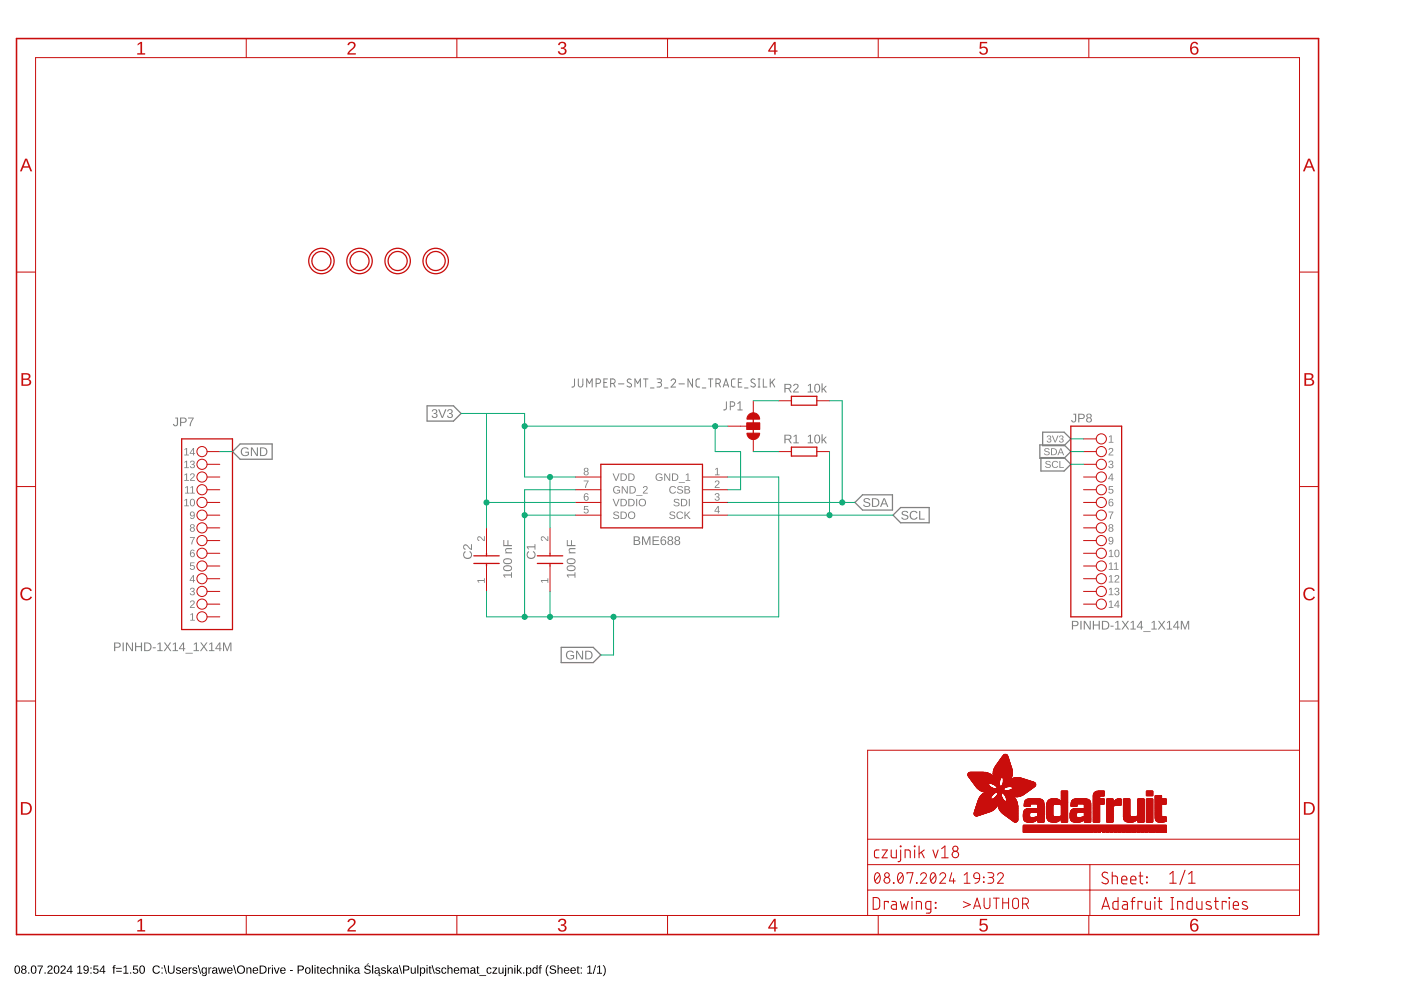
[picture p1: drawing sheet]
<svg xmlns="http://www.w3.org/2000/svg" width="420mm" height="297mm" viewBox="0 0 420 297" stroke-linecap="round" stroke-linejoin="round" font-family="sans-serif">
<path d="M4.7 289.5a.91 .91 0 0 1 1.1 .1 .91 .91 0 0 1 .2 1 .91 .91 0 0 1-.8 1.3 .91 .91 0 0 1-.9-1.3zM4.9 289.7a1.31 1.31 0 0 0 .3 1.9 1.21 1.21 0 0 0 0-2zM6.6 289.6a.7 .7 0 0 1 1.1-.1 .7 .7 0 0 1-.2 1.1 .7 .7 0 0 1 .2 1 .7 .7 0 0 1-1.1 0 .7 .7 0 0 1 .2-1l-.4-.4zM6.7 290a.45 .45 0 0 0 .9 0 .45 .45 0 0 0-.9 0zM6.6 291.2a.51 .51 0 0 0 1 0 .51 .51 0 0 0-1 0zM8.4 291.5h.4v.3h-.4zM9.6 289.5a.91 .91 0 0 1 1.1 .1 .91 .91 0 0 1 .2 1 .91 .91 0 0 1-.8 1.3 .91 .91 0 0 1-.9-1.3zM9.8 289.7a1.31 1.31 0 0 0 .3 1.9 1.21 1.21 0 0 0 0-2zM11.3 289.4h1.6l-.7 1.6-.2 .8h-.3v-.4l.9-1.7h-1.3zM13.4 291.5h.3v.3h-.3zM14.5 289.6a.79 .79 0 0 1 1.2 .1 .79 .79 0 0 1-.5 1.2l-.7 .7h1.3v.2h-1.6l.1-.4 .7-.6a.52 .52 0 0 0 .4-.8 .52 .52 0 0 0-.8-.1l-.4 .1zM16.5 289.5a.91 .91 0 0 1 1.1 .1 .91 .91 0 0 1 .2 1 .91 .91 0 0 1-.8 1.3 .91 .91 0 0 1-.9-1.3zM16.7 289.7a1.31 1.31 0 0 0 .3 1.9 1.21 1.21 0 0 0 0-2zM18.4 289.6a.79 .79 0 0 1 1.2 .1 .79 .79 0 0 1-.4 1.2l-.7 .7h1.2v.2h-1.6l.1-.4 .7-.6a.52 .52 0 0 0 .5-.8 .52 .52 0 0 0-.9-.1l-.4 .1zM21.1 289.4h.3v1.7h.4v.2h-.4v.5h-.3v-.5h-1.1zM21.1 289.8l-.8 1.3h.8zM23.2 289.8l.9-.4v2.2h.6v.2h-1.6v-.2h.7v-1.9l-.6 .4zM25.2 289.6a.96 .96 0 0 1 1.2 0 .96 .96 0 0 1 .2 1.3 .83 .83 0 0 1-.5 .9 .83 .83 0 0 1-1.1-.4l.3-.1a.59 .59 0 0 0 .9 .2 .59 .59 0 0 0 .1-.8 .78 .78 0 0 1-1.2 .1 .78 .78 0 0 1 .1-1.2zM25.2 290.2a.55 .55 0 0 0 1.1 0 .55 .55 0 0 0-1.1 0zM27.1 290h.4v.3h-.4zM27.1 291.5h.4v.3h-.4zM28.1 289.4h1.4v.3h-1.1l-.1 .7a.84 .84 0 0 1 1.2 .4 .84 .84 0 0 1-.5 1.2 .84 .84 0 0 1-1.1-.7h.3a.55 .55 0 0 0 .8 .2 .55 .55 0 0 0 .1-.8 .55 .55 0 0 0-.8 0h-.3zM30.9 289.4h.4v1.7h.3v.2h-.3v.5h-.3v-.5h-1.2zM31 289.8l-.9 1.3h.9zM34.1 289.4l.6-.1v.2l-.4 .2v.3h.4v.2h-.4v1.6h-.3v-1.6h-.3zM34.8 290.1h1.7v.3h-1.7zM34.8 291h1.7v.3h-1.7zM37.1 289.8l.8-.4v2.2h.6v.2h-1.5v-.2h.6v-1.9l-.5 .4zM39 291.5h.3v.3h-.3zM40 289.4h1.3v.3h-1.1v.7a.84 .84 0 0 1 1.2 .4 .84 .84 0 0 1-.5 1.2 .84 .84 0 0 1-1.1-.7h.3a.55 .55 0 0 0 .8 .2 .55 .55 0 0 0 .1-.8 .55 .55 0 0 0-.8 0h-.3zM42.1 289.5a.91 .91 0 0 1 1.1 .1 .91 .91 0 0 1 .3 1 .91 .91 0 0 1-.9 1.3 .91 .91 0 0 1-.8-1.3zM42.3 289.7a1.31 1.31 0 0 0 .3 1.9 1.21 1.21 0 0 0 0-2zM46.1 289.7a1.21 1.21 0 0 1 1.9 .3l-.4 .1a.9 .9 0 0 0-1.3-.1 .9 .9 0 0 0 .1 1.3 .9 .9 0 0 0 1.3-.2l.3 .1a1.25 1.25 0 0 1-1.9 .4 1.25 1.25 0 0 1 0-1.9zM48.4 290h.4v.3h-.4zM48.4 291.5h.4v.3h-.4zM49.1 289.3h.3l.7 2.6h-.3zM50.4 289.4h.3v1.5a.68 .68 0 0 0 .7 .7 .68 .68 0 0 0 .6-.7v-1.5h.4v1.5a1.01 1.01 0 0 1-1 1 1.01 1.01 0 0 1-1-.9zM53 290.1a.85 .85 0 0 1 1.2 .3h-.2a.39 .39 0 0 0-.5-.3 .39 .39 0 0 0-.3 .5l.2 .1a.68 .68 0 0 1 .9 .8 .68 .68 0 0 1-1.2 .3l-.4-.4h.3a.45 .45 0 0 0 .5 .3 .45 .45 0 0 0 .4-.5l-.3-.1a.61 .61 0 0 1-.7-.3 .61 .61 0 0 1 .1-.7zM54.8 290.2a.85 .85 0 0 1 1-.2 .85 .85 0 0 1 .4 1h-1.3a.54 .54 0 0 0 .3 .6 .54 .54 0 0 0 .7-.2h.3a.95 .95 0 0 1-1.5 .2 .95 .95 0 0 1 .1-1.4zM55 290.3l-.1 .4h1l-.3-.5zM56.6 290h.3v.4l.2-.4h.4v.2l-.5 .3-.1 1.3h-.3zM57.9 290.1a.85 .85 0 0 1 1.2 .3h-.2a.39 .39 0 0 0-.5-.3 .39 .39 0 0 0-.3 .5l.2 .1a.68 .68 0 0 1 .9 .8 .68 .68 0 0 1-1.2 .3l-.4-.4h.3a.45 .45 0 0 0 .5 .3 .45 .45 0 0 0 .4-.5l-.2-.1a.61 .61 0 0 1-.8-.3 .61 .61 0 0 1 .1-.7zM59.3 289.3h.3l.7 2.6h-.3zM60.6 290.2a.66 .66 0 0 1 1.1 .1v-.3h.3v1.8a.79 .79 0 0 1-.6 .8 .79 .79 0 0 1-.9-.5l.7 .2a.59 .59 0 0 0 .5-.8 .77 .77 0 0 1-1.1 .2 .77 .77 0 0 1-.1-1.1zM60.9 290.4a.65 .65 0 0 0-.2 .8 .65 .65 0 0 0 .9 .2 .65 .65 0 0 0 .1-.8 .65 .65 0 0 0-.8-.2zM62.5 290h.3v.4l.2-.4h.4v.2l-.5 .3-.1 1.3h-.3zM63.9 290.1a.74 .74 0 0 1 .8-.2 .74 .74 0 0 1 .4 .7v.9l.3 .3h-.4l-.2-.3a.63 .63 0 0 1-.8 .4 .63 .63 0 0 1-.4-.8 .63 .63 0 0 1 .8-.4h.4a.42 .42 0 0 0-.3-.5 .42 .42 0 0 0-.5 .3l-.3-.1zM63.9 291.2a.45 .45 0 0 0 .9 0 .45 .45 0 0 0-.9 0zM65.4 290h.3l.4 1.6 .4-1.6h.3l.4 1.6 .5-1.6h.3l-.6 1.8h-.3l-.4-1.6-.4 1.6h-.4zM68.3 290.2a.85 .85 0 0 1 1-.2 .85 .85 0 0 1 .5 1h-1.4a.54 .54 0 0 0 .4 .6 .54 .54 0 0 0 .6-.2h.3a.95 .95 0 0 1-1.4 .2 .95 .95 0 0 1 0-1.4zM68.6 290.3l-.2 .4h1l-.3-.5zM69.9 289.3h.3l.7 2.6h-.3zM71 290.6a1.25 1.25 0 0 1 2.5 0 1.25 1.25 0 0 1-2.5 0zM71.6 289.9a.98 .98 0 0 0 .3 1.6 .98 .98 0 0 0 1.4-.8 .98 .98 0 0 0-1.3-1zM73.9 290h.3v.3a.63 .63 0 0 1 .7-.3 .63 .63 0 0 1 .5 .6v1.2h-.3v-1.1a.45 .45 0 0 0-.5-.5 .45 .45 0 0 0-.4 .6v1h-.3zM76 290.2a.85 .85 0 0 1 1-.2 .85 .85 0 0 1 .4 1h-1.3a.54 .54 0 0 0 .3 .6 .54 .54 0 0 0 .7-.2h.3a.95 .95 0 0 1-1.5 .2 .95 .95 0 0 1 .1-1.4zM76.2 290.3l-.1 .4h1l-.3-.5zM77.9 289.4a1.43 1.43 0 0 1 2 1.4 1.11 1.11 0 0 1-1.1 1h-.9zM78.2 289.7v1.9h.5a1 1 0 0 0 .9-1.3 1 1 0 0 0-1.4-.6zM80.4 290h.3v.4l.2-.4h.4v.2l-.6 .3v1.3h-.3zM81.5 289.3h.4v.3h-.4zM81.5 290h.4v1.8h-.4zM82.1 290h.3l.6 1.6 .5-1.6h.4l-.7 1.8h-.4zM84.2 290.2a.85 .85 0 0 1 1.1-.2 .85 .85 0 0 1 .4 1h-1.4a.54 .54 0 0 0 .4 .6 .54 .54 0 0 0 .6-.2h.3a.95 .95 0 0 1-1.4 .2 .95 .95 0 0 1 0-1.4zM84.5 290.3l-.2 .4h1.1l-.4-.5zM87 290.8h.8v.2h-.8zM89.3 289.4h1a.75 .75 0 0 1 .8 .7 .75 .75 0 0 1-.8 .8h-.7v.9h-.3zM89.6 289.7v.9h1a.49 .49 0 0 0 0-.9zM91.7 290.2a.91 .91 0 0 1 1.3 .1 .91 .91 0 0 1-.1 1.3 .91 .91 0 0 1-1.3-.2zM92 290.3l-.1 .1a.72 .72 0 0 0-.1 .8 .72 .72 0 0 0 .8 .4l.1-.1a.72 .72 0 0 0 .1-.9 .72 .72 0 0 0-.8-.3zM93.5 289.3h.3v2.5h-.3zM94.3 289.3h.3v.3h-.3zM94.3 290h.3v1.8h-.3zM95.2 289.6h.2v.4h.4v.2h-.4v1.2l.4 .4-.6-.1-.1-1.5h-.2v-.2h.2zM96.2 290.2a.85 .85 0 0 1 1-.2 .85 .85 0 0 1 .5 1h-1.4a.54 .54 0 0 0 .4 .6 .54 .54 0 0 0 .6-.2h.3a.95 .95 0 0 1-1.4 .2 .95 .95 0 0 1 0-1.4zM96.5 290.3l-.2 .4h1l-.3-.5zM98.2 290.2a.76 .76 0 0 1 1.3 .3h-.3a.48 .48 0 0 0-.7-.3 .48 .48 0 0 0-.2 .7 .48 .48 0 0 0 .2 .7 .48 .48 0 0 0 .7-.3h.3a.83 .83 0 0 1-1.1 .5 .83 .83 0 0 1-.4-1.2zM99.8 289.3h.3v1a.63 .63 0 0 1 .7-.3 .63 .63 0 0 1 .5 .6v1.2h-.3v-1.1a.45 .45 0 0 0-.5-.5 .45 .45 0 0 0-.4 .5v1.1h-.3zM101.8 290h.3v.3a.63 .63 0 0 1 .7-.3 .63 .63 0 0 1 .5 .6v1.2h-.3v-1.1a.45 .45 0 0 0-.5-.5 .45 .45 0 0 0-.4 .6v1h-.3zM103.7 289.3h.4v.3h-.4zM103.7 290h.4v1.8h-.4zM104.5 289.3h.3v1.6l.9-.9h.3l-.7 .8 .8 1h-.4l-.6-.8-.3 .2v.6h-.3zM106.5 290.1a.74 .74 0 0 1 .8-.2 .74 .74 0 0 1 .5 .7v.9l.2 .3h-.4l-.2-.3a.63 .63 0 0 1-.7 .4 .63 .63 0 0 1-.5-.8 .63 .63 0 0 1 .8-.4h.4a.42 .42 0 0 0-.3-.5 .42 .42 0 0 0-.5 .3l-.3-.1zM106.6 291.2a.45 .45 0 0 0 .9 0 .45 .45 0 0 0-.9 0zM109.4 289.7a1.11 1.11 0 0 1 1.7 .2l-.3 .1a.54 .54 0 0 0-.7-.5 .54 .54 0 0 0-.3 .8 1.03 1.03 0 0 1 1.3 1.3 1.25 1.25 0 0 1-1.9-.3l.3-.1a.65 .65 0 0 0 .8 .5 .65 .65 0 0 0 .5-.8l-1.1-.3a.6 .6 0 0 1-.3-.9zM110.3 288.8h.4l-.8 .4zM111.6 289.3h.3v2.5h-.3zM112.6 290.1a.74 .74 0 0 1 .8-.2 .74 .74 0 0 1 .4 .7l.1 .9 .2 .3h-.4l-.2-.3a.63 .63 0 0 1-.7 .4 .63 .63 0 0 1-.5-.8 .63 .63 0 0 1 .8-.4h.4a.42 .42 0 0 0-.3-.5 .42 .42 0 0 0-.5 .3l-.3-.1zM112.7 291.2a.45 .45 0 0 0 .9 0 .45 .45 0 0 0-.9 0zM113.7 291.9l.3-.1-.2 .5 .3 .1a.33 .33 0 0 1-.5 .1 .33 .33 0 0 1 .1-.6zM114.5 290.1a.85 .85 0 0 1 1.2 .3h-.3a.39 .39 0 0 0-.4-.3 .39 .39 0 0 0-.3 .5l.2 .1a.68 .68 0 0 1 .8 .8 .68 .68 0 0 1-1.1 .3l-.4-.4h.3a.45 .45 0 0 0 .5 .3 .45 .45 0 0 0 .4-.5l-.3-.1a.61 .61 0 0 1-.7-.3 .61 .61 0 0 1 .1-.7zM116.1 289.3h.3v1.6l.9-.9h.3l-.7 .8 .8 1h-.4l-.6-.8-.3 .2v.6h-.3zM118.1 290.1a.74 .74 0 0 1 .8-.2 .74 .74 0 0 1 .4 .7l.1 .9 .2 .3h-.4l-.2-.3a.63 .63 0 0 1-.7 .4 .63 .63 0 0 1-.5-.8 .63 .63 0 0 1 .8-.4h.4a.42 .42 0 0 0-.3-.5 .42 .42 0 0 0-.5 .3l-.3-.1zM118.2 291.2a.45 .45 0 0 0 .9 0 .45 .45 0 0 0-.9 0zM119.6 289.3h.3l.7 2.6h-.3zM120.9 289.4h1a.75 .75 0 0 1 .9 .7 .75 .75 0 0 1-.9 .8h-.7v.9h-.3zM121.2 289.7v.9h1a.49 .49 0 0 0 0-.9zM123.2 290h.3v1.2a.45 .45 0 0 0 .5 .5 .45 .45 0 0 0 .4-.6v-1.1h.3v1.8h-.3v-.3a.63 .63 0 0 1-.7 .4 .63 .63 0 0 1-.5-.7zM125.2 289.3h.3v2.5h-.3zM125.9 290h.3l.1 .3a.71 .71 0 0 1 .9-.3 .71 .71 0 0 1 .3 .9 .76 .76 0 0 1-.9 .9l-.3-.2v1h-.4zM126.5 290.3l-.1 .1a.67 .67 0 0 0-.2 .8 .67 .67 0 0 0 .9 .3 .71 .71 0 0 0 .2-.9 .71 .71 0 0 0-.8-.3zM127.9 289.3h.3v.3h-.3zM127.9 290h.3v1.8h-.3zM128.8 289.6h.2v.4h.4v.2h-.4v1.2l.4 .4-.6-.1-.1-1.5h-.2v-.2h.2zM129.4 289.3h.3l.7 2.6h-.3zM130.8 290.1a.85 .85 0 0 1 1.2 .3h-.2a.39 .39 0 0 0-.5-.3 .39 .39 0 0 0-.3 .5l.2 .1a.68 .68 0 0 1 .8 .8 .68 .68 0 0 1-1.1 .3l-.4-.4h.3a.45 .45 0 0 0 .5 .3 .45 .45 0 0 0 .4-.5l-.3-.1a.61 .61 0 0 1-.7-.3 .61 .61 0 0 1 .1-.7zM132.6 290.2a.76 .76 0 0 1 1.3 .3h-.4a.48 .48 0 0 0-.6-.3 .48 .48 0 0 0-.2 .7 .48 .48 0 0 0 .2 .7 .48 .48 0 0 0 .7-.3h.3a.83 .83 0 0 1-1.2 .5 .83 .83 0 0 1-.3-1.2zM134.2 289.3h.3v1a.63 .63 0 0 1 .7-.3 .63 .63 0 0 1 .5 .6v1.2h-.3v-1.1a.45 .45 0 0 0-.5-.5 .45 .45 0 0 0-.4 .5v1.1h-.3zM136.3 290.2a.85 .85 0 0 1 1-.2 .85 .85 0 0 1 .4 1h-1.3a.54 .54 0 0 0 .3 .6 .54 .54 0 0 0 .7-.2h.3a.95 .95 0 0 1-1.4 .2 .95 .95 0 0 1 0-1.4zM136.5 290.3l-.1 .4h1l-.3-.5zM138.1 290h.3v.3a.58 .58 0 0 1 .6-.4 .58 .58 0 0 1 .5 .4 .58 .58 0 0 1 .7-.4 .58 .58 0 0 1 .4 .7v1.2h-.3v-1.4a.41 .41 0 0 0-.6-.2 .41 .41 0 0 0-.2 .6v1h-.3v-1.4a.41 .41 0 0 0-.5-.2 .41 .41 0 0 0-.3 .6v1h-.3zM141.3 290.1a.74 .74 0 0 1 .8-.2 .74 .74 0 0 1 .4 .7v.9l.3 .3h-.4l-.2-.3a.63 .63 0 0 1-.8 .4 .63 .63 0 0 1-.4-.8 .63 .63 0 0 1 .8-.4h.4a.42 .42 0 0 0-.3-.5 .42 .42 0 0 0-.5 .3l-.3-.1zM141.3 291.2a.45 .45 0 0 0 .9 0 .45 .45 0 0 0-.9 0zM143.2 289.6h.2v.4h.3v.2h-.3v1.2l.4 .4-.7-.1v-1.5h-.2v-.2h.2zM143.7 292.3h2.1v.2h-2.1zM146.1 290.2a.76 .76 0 0 1 1.3 .3h-.3a.48 .48 0 0 0-.7-.3 .48 .48 0 0 0-.2 .7 .48 .48 0 0 0 .3 .7 .48 .48 0 0 0 .6-.3h.3a.83 .83 0 0 1-1.1 .5 .83 .83 0 0 1-.4-1.2zM147.7 290h1.4l-1.1 1.6h1.1v.2h-1.4l1-1.6h-1zM149.5 290h.3v1.2a.45 .45 0 0 0 .5 .5 .45 .45 0 0 0 .4-.6v-1.1h.3v1.8h-.3v-.3a.63 .63 0 0 1-.7 .4 .63 .63 0 0 1-.5-.7zM151.5 289.3h.3v.3h-.3zM151.5 290h.3v2.1l-.1 .4-.4 .1-.1-.3 .3-.1zM152.3 290h.3v.3a.63 .63 0 0 1 .7-.3 .63 .63 0 0 1 .5 .6v1.2h-.3v-1.1a.45 .45 0 0 0-.5-.5 .45 .45 0 0 0-.4 .6v1h-.3zM154.2 289.3h.3v.3h-.3zM154.2 290h.3v1.8h-.3zM155 289.3h.3v1.6l.9-.9h.3l-.7 .8 .8 1h-.4l-.6-.8-.3 .2v.6h-.3zM156.9 291.5h.3v.3h-.3zM157.8 290h.3v.3a.71 .71 0 0 1 .9-.3 .71 .71 0 0 1 .4 .9 .76 .76 0 0 1-1 .9l-.3-.2v1h-.3zM158.3 290.3l-.1 .1a.67 .67 0 0 0-.1 .8 .67 .67 0 0 0 .8 .3 .71 .71 0 0 0 .2-.9 .71 .71 0 0 0-.8-.3zM159.8 290.2l.5-.3 .6 .4v-1h.3v2.5h-.3v-.3a.71 .71 0 0 1-.9 .3 .71 .71 0 0 1-.3-.9zM160.1 290.3a.66 .66 0 0 0-.2 .9 .66 .66 0 0 0 .9 .3 .67 .67 0 0 0 .1-.9 .67 .67 0 0 0-.8-.3zM161.9 289.4l.6-.1v.2l-.4 .2v.3h.4v.2h-.4v1.6h-.3v-1.6h-.3zM164.3 289.3h.3a2.48 2.48 0 0 0 0 3.3 1.7 1.7 0 0 1-.9-2zM165 289.7a1.11 1.11 0 0 1 1.7 .2l-.3 .1a.54 .54 0 0 0-.7-.5 .54 .54 0 0 0-.3 .8 1.03 1.03 0 0 1 1.3 1.3 1.25 1.25 0 0 1-1.9-.3l.3-.1a.65 .65 0 0 0 .8 .5 .65 .65 0 0 0 .5-.8l-1.1-.3a.6 .6 0 0 1-.3-.9zM167.2 289.3h.3v1a.63 .63 0 0 1 .7-.3 .63 .63 0 0 1 .5 .6v1.2h-.3v-1.1a.45 .45 0 0 0-.5-.5 .45 .45 0 0 0-.4 .5v1.1h-.3zM169.3 290.2a.85 .85 0 0 1 1-.2 .85 .85 0 0 1 .4 1h-1.3a.54 .54 0 0 0 .3 .6 .54 .54 0 0 0 .7-.2h.3a.95 .95 0 0 1-1.4 .2 .95 .95 0 0 1 0-1.4zM169.6 290.3l-.2 .4h1l-.3-.5zM171.3 290.2a.85 .85 0 0 1 1-.2 .85 .85 0 0 1 .4 1h-1.3a.54 .54 0 0 0 .3 .6 .54 .54 0 0 0 .7-.2h.3a.95 .95 0 0 1-1.5 .2 .95 .95 0 0 1 .1-1.4zM171.5 290.3l-.1 .4h1l-.3-.5zM173.2 289.6h.2v.4h.4v.2h-.4v1.2l.4 .4-.6-.1-.1-1.5h-.2v-.2h.2zM174.2 290h.3v.3h-.3zM174.2 291.5h.3v.3h-.3zM176.1 289.8l.9-.4v2.2h.6v.2h-1.5v-.2h.6v-1.9l-.6 .4zM178.5 289.3h.3l-.7 2.6h-.3zM179.1 289.8l.9-.4v2.2h.6v.2h-1.6v-.2h.6v-1.9l-.5 .4zM180.7 289.3a1.7 1.7 0 0 1 1 2l-.5 1-.5 .3a2.48 2.48 0 0 0 0-3.3z" fill="#000"/>
<g fill="#808080">
<path d="M190 160.8a1.69 1.69 0 0 1 1.8 .3l.1 .5-.5 .4a.71 .71 0 0 1 .6 .9 .71 .71 0 0 1-.9 .5h-1.1zM190.4 161.1v.8h.6a.43 .43 0 0 0 .5-.4 .43 .43 0 0 0-.5-.4zM190.4 162.1v1h.9l.3-.3-.2-.6zM192.5 160.8h.5l.8 2.2 .8-2.2h.5v2.6h-.4l.1-2.3-.9 2.3h-.2l-.9-2.3 .1 2.3h-.4zM195.7 160.8h1.9v.3h-1.6v.8h1.5v.3h-1.5v.9h1.7v.3h-2zM198.5 160.9l.8-.1 .4 .5h-.3a.54 .54 0 0 0-.7-.2 .54 .54 0 0 0-.3 .6v.3a.85 .85 0 0 1 1.3 .2 .85 .85 0 0 1-.5 1.3 .85 .85 0 0 1-1.1-.8v-1.2zM198.3 162.5a.6 .6 0 0 0 1.2 0 .6 .6 0 0 0-1.2 0zM200.4 160.9a.74 .74 0 0 1 1.2 0 .74 .74 0 0 1-.2 1.1 .8 .8 0 0 1 .4 1.2 .8 .8 0 0 1-1.2 .1 .69 .69 0 0 1-.5-.7 .69 .69 0 0 1 .6-.6l-.5-.4zM200.5 161.4a.5 .5 0 0 0 1 0 .5 .5 0 0 0-1 0zM200.5 162.6a.55 .55 0 0 0 1.1 0 .55 .55 0 0 0-1.1 0zM202.5 160.9a.74 .74 0 0 1 1.2 0 .74 .74 0 0 1-.2 1.1 .8 .8 0 0 1 .4 1.2 .8 .8 0 0 1-1.3 .1 .69 .69 0 0 1-.4-.7 .69 .69 0 0 1 .6-.6l-.5-.4zM202.6 161.4a.5 .5 0 0 0 1 0 .5 .5 0 0 0-1 0zM202.6 162.6a.55 .55 0 0 0 1.1 0 .55 .55 0 0 0-1.1 0z"/>
<path d="M170 172.2h2.3v-.7h.3v1.7h-.3v-.7h-2l.4 .6h-.3zM170.1 169.8a1.57 1.57 0 0 1 2.5 .5 1.44 1.44 0 0 1-1.3 .9 1.44 1.44 0 0 1-1.4-.9zM170.3 170a.67 .67 0 0 0 .2 .8 .67 .67 0 0 0 .8 .1 .64 .64 0 0 0 .9-.1 .64 .64 0 0 0-.1-.9l-1.2-.1zM170.1 167.7a1.57 1.57 0 0 1 2.5 .5 1.44 1.44 0 0 1-1.3 .9 1.44 1.44 0 0 1-1.4-.9zM170.3 167.9a.67 .67 0 0 0 .2 .8 .67 .67 0 0 0 .8 .1 .64 .64 0 0 0 .9-.1 .64 .64 0 0 0-.1-.9l-1.2-.1zM170.7 164.4l1.9-.1v.3h-1.3a.48 .48 0 0 0-.5 .5 .48 .48 0 0 0 .6 .4h1.2v.4h-2v-.3l.3-.1a.74 .74 0 0 1-.2-1.1zM170 161.9h.3v1.5h.9v-1.5h.3v1.5h1.1v.3h-2.6z"/>
<path d="M150.9 172.2h2.3v-.7h.3v1.7h-.3v-.7h-1.9l.4 .6h-.3zM151 169.8a1.57 1.57 0 0 1 2.6 .5 1.44 1.44 0 0 1-1.4 .9 1.44 1.44 0 0 1-1.3-.9zM151.3 170a.67 .67 0 0 0 .1 .8 .67 .67 0 0 0 .8 .1 .64 .64 0 0 0 .9-.1 .64 .64 0 0 0-.1-.9l-1.1-.1zM151 167.7a1.57 1.57 0 0 1 2.6 .5 1.44 1.44 0 0 1-1.4 .9 1.44 1.44 0 0 1-1.3-.9zM151.3 167.9a.67 .67 0 0 0 .1 .8 .67 .67 0 0 0 .8 .1 .64 .64 0 0 0 .9-.1 .64 .64 0 0 0-.1-.9l-1.1-.1zM151.7 164.4l1.8-.1v.3h-1.2a.48 .48 0 0 0-.6 .5 .48 .48 0 0 0 .7 .4h1.1v.4h-2v-.3l.4-.1a.74 .74 0 0 1-.2-1.1zM150.9 161.9h.3v1.5h1v-1.5h.3v1.5h1v.3h-2.6z"/>
<path d="M34.2 192.6h1.1a.8 .8 0 0 1 .9 .8 .8 .8 0 0 1-.9 .8h-.7v1h-.4zM34.6 192.9v1l.9-.1 .3-.2-.2-.7zM36.8 192.6h.3v2.6h-.3zM37.8 192.6h.4l1.4 2.2v-2.2h.3v2.6h-.4l-1.4-2.2v2.2h-.3zM40.5 192.6h.3v1.1h1.4v-1.1h.4v2.6h-.4v-1.2h-1.4v1.2h-.3zM43.2 192.6h.9a1.3 1.3 0 0 1 1.3 1.2 1.3 1.3 0 0 1-1.2 1.4h-1zM43.6 192.9v2h.5a1.07 1.07 0 0 0 1-1.4 1.07 1.07 0 0 0-1.5-.6zM45.8 194h.9v.3h-.9zM47.2 193l1-.4v2.3h.6v.3h-1.6v-.3h.6v-2l-.6 .4zM49.1 192.6h.4l.7 1 .7-1h.4l-.9 1.2 1 1.4h-.4l-.8-1.2-.8 1.2h-.3l.9-1.4zM51.9 193l.9-.4v2.3h.6v.3h-1.6v-.3h.6v-2l-.5 .4zM54.9 192.6h.3v1.7h.4v.3h-.4v.6h-.3v-.6h-1.2zM54.9 193l-.9 1.3h.9zM55.6 195.7h2.2v.2h-2.2zM58.1 193l1-.4v2.3h.6v.3h-1.6v-.3h.6v-2l-.6 .4zM60 192.6h.4l.7 1 .7-1h.4l-.9 1.2 1 1.4h-.4l-.8-1.2-.8 1.2h-.3l.9-1.4zM62.7 193l1-.4v2.3h.6v.3h-1.6v-.3h.6v-2l-.6 .4zM65.8 192.6h.3v1.7h.4v.3h-.4v.6h-.3v-.6h-1.2zM65.8 193l-.9 1.3h.9zM66.9 192.6h.4l.9 2.2 .8-2.2h.4v2.6h-.3v-2.3l-.8 2.3h-.3l-.8-2.3v2.3h-.3z"/>
<path d="M321.5 186.1h1a.8 .8 0 0 1 1 .8 .8 .8 0 0 1-.9 .8h-.8v1h-.3zM321.8 186.4v1h1l.3-.3-.3-.7zM324 186.1h.4v2.6h-.4zM325 186.1h.4l1.4 2.2v-2.2h.3v2.6h-.4l-1.4-2.2v2.2h-.3zM327.7 186.1h.4v1.1h1.4v-1.1h.3v2.6h-.3v-1.2h-1.4v1.2h-.4zM330.5 186.1h.8a1.3 1.3 0 0 1 1.4 1.2 1.3 1.3 0 0 1-1.3 1.4h-.9zM330.8 186.4v2h.6a1.07 1.07 0 0 0 .9-1.3 1.07 1.07 0 0 0-1.5-.7zM333 187.5h1v.3h-1zM334.5 186.5l.9-.4v2.3h.6v.3h-1.6v-.3h.7v-2l-.6 .4zM336.4 186.1h.4l.7 1 .7-1h.4l-.9 1.2 1 1.4h-.4l-.8-1.1-.8 1.1h-.4l1-1.4zM339.1 186.5l.9-.4v2.3h.6v.3h-1.6v-.3h.7v-2l-.6 .4zM342.1 186.1h.3v1.7h.4v.3h-.4v.6h-.3v-.6h-1.2zM342.1 186.5l-.9 1.3h.9zM342.9 189.2h2.2v.2h-2.2zM345.4 186.5l.9-.4v2.3h.6v.3h-1.6v-.3h.7v-2l-.6 .4zM347.3 186.1h.4l.7 1 .7-1h.4l-.9 1.2 .9 1.4h-.3l-.8-1.1-.8 1.1h-.4l1-1.4zM350 186.5l.9-.4v2.3h.6v.3h-1.6v-.3h.7v-2l-.6 .4zM353 186.1h.3v1.7h.4v.3h-.4v.6h-.3v-.6h-1.2zM353 186.5l-.9 1.3h.9zM354.1 186.1h.5l.8 2.2 .8-2.2h.4v2.6h-.3v-2.3l-.8 2.3h-.2l-.9-2.3v2.3h-.3z"/>
<path d="M242.3 115.5l.9-.4v2.3h.6v.2h-1.6v-.2h.7v-2l-.6 .4zM244.6 115.2a1.07 1.07 0 0 1 1.2 .2 1.07 1.07 0 0 1 .2 1.3 .94 .94 0 0 1-1.1 1 .94 .94 0 0 1-.7-1.3zM244.8 115.4a1.4 1.4 0 0 0 .3 2 1.29 1.29 0 0 0 0-2.1zM246.4 114.9h.3v1.7l.9-.9h.4l-.8 .8 .8 1.1h-.4l-.7-.9-.2 .2v.7h-.3z"/>
<path d="M242.3 130.7l.9-.4v2.3h.6v.3h-1.6v-.3h.7v-2l-.6 .4zM244.6 130.4a1.07 1.07 0 0 1 1.2 .2 1.07 1.07 0 0 1 .2 1.3 .94 .94 0 0 1-1.1 1 .94 .94 0 0 1-.7-1.3zM244.8 130.6a1.4 1.4 0 0 0 .3 2.1 1.29 1.29 0 0 0 0-2.2zM246.4 130.2h.3v1.7l.9-1h.4l-.8 .9 .8 1.1h-.4l-.7-.9-.2 .2v.7h-.3z"/>
</g>
<g fill="none" stroke="#808080" stroke-width=".3">
<path d="M172.3 113.6v2l-.4 .4h-.4M173.4 113.6v1.7a.68 .68 0 0 0 .7 .7 .68 .68 0 0 0 .7-.7v-1.7M176 116v-2.4l.8 1.3 .8-1.3v2.4M178.8 114.9h.7a.68 .68 0 0 0 .6-.6 .68 .68 0 0 0-.6-.7h-.7v2.4M181.1 114.7h.8M182.2 113.6h-1.1v2.4h1.1M183.1 114.9h.7a.68 .68 0 0 0 .7-.6 .68 .68 0 0 0-.7-.7h-.7v2.4M184 114.9l.5 1.1M185.5 115.1h1.6M189.3 113.8a.61 .61 0 0 0-.9-.1 .61 .61 0 0 0 0 .9l.7 .4a.62 .62 0 0 1 .1 1 .62 .62 0 0 1-1-.2l-.2-.1M190.4 116v-2.4l.8 1.3 .8-1.3v2.4M193 113.6h1.3"/>
<path d="M193.7 113.6v2.4M195.1 116.3h1.1M197 113.6h.8a.54 .54 0 0 1 .6 .5 .54 .54 0 0 1-.6 .6h-.5M197.7 114.7a.68 .68 0 0 1 .7 .6 .68 .68 0 0 1-.7 .7h-.7M199.3 116.3h1.1M201.3 114.1a.67 .67 0 0 1 .9-.5 .67 .67 0 0 1 .2 1.1l-1.1 1.3h1.3M203.6 115.1h1.7M207.7 113.6v2.4l-1.4-2.4v2.4M209.8 113.6h-.7l-.4 .5 .2 1.7 .9 .2M210.6 116.3h1.1M212.4 113.6h1.4M213.1 113.6v2.4"/>
<path d="M214.7 114.9h.7a.68 .68 0 0 0 .7-.6 .68 .68 0 0 0-.7-.7h-.7v2.4M215.5 114.9l.6 1.1M216.9 116l.8-2.4 .8 2.4M217.1 115.4h1.2M220.5 113.6h-.7l-.4 .5 .1 1.7 1 .2M221.4 114.7h.8M222.5 113.6h-1.1v2.4h1.1M223.3 116.3h1M226.4 113.8a.6 .6 0 0 0-.9-.1 .6 .6 0 0 0 0 .9l.8 .4a.66 .66 0 0 1-.2 1 .66 .66 0 0 1-.9-.3M227.4 116h.5M227.4 113.6h.5M227.6 113.6v2.4"/>
<path d="M228.9 113.6v2.4h1.1M231 113.6v2.4M231.5 114.5l.8 1.5M232.3 113.6l-1.3 1.5"/>
</g>
<g fill="#808080">
<path d="M214.5 140.6l.8-.4v2h.5v.2h-1.4v-.2h.6v-1.7l-.5 .4z"/>
<path d="M214.6 144.2a.72 .72 0 0 1 1.1 .1 .72 .72 0 0 1-.4 1.1l-.6 .6h1.1v.3h-1.5l.7-1a.48 .48 0 0 0 .5-.7 .48 .48 0 0 0-.8-.1l-.3 .1z"/>
<path d="M214.6 148a.64 .64 0 0 1 1-.1 .64 .64 0 0 1-.3 1 .65 .65 0 0 1 .4 1 .65 .65 0 0 1-1 .1l-.4-.5h.3a.45 .45 0 0 0 .6 .4 .45 .45 0 0 0 .2-.7l-.6-.1v-.3a.43 .43 0 0 0 .7-.2 .43 .43 0 0 0-.4-.6 .43 .43 0 0 0-.5 .4h-.3z"/>
<path d="M175.2 151.7h1.2v.2h-1v.7a.76 .76 0 0 1 1.1 .3 .76 .76 0 0 1-.5 1.1 .76 .76 0 0 1-1-.6l.3-.1a.49 .49 0 0 0 .7 .3 .49 .49 0 0 0 .1-.8 .49 .49 0 0 0-.7 .1h-.3z"/>
<path d="M175.1 144h1.4l-.7 2.3h-.3v-.6l.7-1.4h-1.1z"/>
<path d="M162.2 173.9h2v-.6h.2v1.4h-.2v-.6h-1.7l.3 .5h-.2z"/>
<path d="M162.3 160.9a1.18 1.18 0 0 1 1.7 .8l.2 .2v-1.2h.2v1.5l-1-.7a.48 .48 0 0 0-.6-.5 .48 .48 0 0 0-.2 .8l.2 .4a.76 .76 0 0 1-.5-1.3z"/>
<path d="M143.2 173.9h1.9v-.6h.3v1.4h-.3v-.6h-1.7l.4 .5h-.3z"/>
<path d="M143.3 160.9a1.18 1.18 0 0 1 1.6 .8l.2 .2v-1.2h.3v1.5l-1-.7a.48 .48 0 0 0-.7-.5 .48 .48 0 0 0-.1 .8l.1 .4a.76 .76 0 0 1-.4-1.3z"/>
<path d="M57.1 184.2l.8-.4v2h.5v.2h-1.4v-.2h.6v-1.7l-.5 .3z"/>
<path d="M57.2 180.1a.72 .72 0 0 1 1.1 .2 .72 .72 0 0 1-.4 1l-.6 .7h1.1v.2h-1.4l.6-1a.48 .48 0 0 0 .5-.6 .48 .48 0 0 0-.8-.2l-.3 .2z"/>
<path d="M57.2 176.3a.64 .64 0 0 1 1 0 .64 .64 0 0 1-.3 1 .65 .65 0 0 1 .4 .9 .65 .65 0 0 1-1 .2l-.4-.6h.3a.45 .45 0 0 0 .6 .4 .45 .45 0 0 0 .2-.7l-.5-.1v-.2a.43 .43 0 0 0 .6-.3 .43 .43 0 0 0-.3-.5 .43 .43 0 0 0-.6 .4l-.2-.1z"/>
<path d="M57.1 168.6h1.2v.2h-1v.7a.76 .76 0 0 1 1.1 .4 .76 .76 0 0 1-.5 1 .76 .76 0 0 1-1-.6h.3a.49 .49 0 0 0 .7 .2 .49 .49 0 0 0 .1-.8 .49 .49 0 0 0-.7 .1h-.3z"/>
<path d="M57 161h1.4l-.7 2.2h-.3l.1-.6 .7-1.4h-1.2z"/>
<path d="M332.6 130.8l.8-.3v2h.5v.2h-1.4v-.2h.6v-1.7l-.5 .3z"/>
<path d="M332.7 134.4a.72 .72 0 0 1 1.1 .2 .72 .72 0 0 1-.4 1l-.7 .7h1.2v.2h-1.5l.7-1a.48 .48 0 0 0 .5-.6 .48 .48 0 0 0-.8-.2l-.4 .1z"/>
<path d="M332.7 138.2a.64 .64 0 0 1 1 0 .64 .64 0 0 1-.3 1 .65 .65 0 0 1 .4 .9 .65 .65 0 0 1-1 .2l-.4-.6h.3a.45 .45 0 0 0 .6 .4 .45 .45 0 0 0 .2-.7l-.6-.1v-.2a.43 .43 0 0 0 .6-.2 .43 .43 0 0 0-.3-.6 .43 .43 0 0 0-.5 .4l-.3-.1z"/>
<path d="M332.5 145.7h1.3v.3h-1v.7a.76 .76 0 0 1 1 .3 .76 .76 0 0 1-.4 1 .76 .76 0 0 1-1-.6h.3a.49 .49 0 0 0 .7 .2 .49 .49 0 0 0 .1-.7 .49 .49 0 0 0-.8 0h-.2z"/>
<path d="M332.4 153.3h1.5l-.8 2.3h-.3l.1-.6 .7-1.4h-1.2z"/>
<path d="M196.9 142.2a1.16 1.16 0 0 1 1.7 .2l-.2 .1a.87 .87 0 0 0-1.3 0 .87 .87 0 0 0 .1 1.3 .87 .87 0 0 0 1.2-.1v-.4h-.6v-.3h.9v.8a1.21 1.21 0 0 1-1.7 .1 1.21 1.21 0 0 1-.1-1.7zM199.2 141.9h.4l1.1 1.9v-1.9h.3v2.2h-.4l-1.1-1.9v1.9h-.3zM201.5 141.9h.8a1.11 1.11 0 0 1 1.1 1.1 1.11 1.11 0 0 1-1 1.1h-.9zM201.8 142.2v1.7a.94 .94 0 0 0 1.3-.9 .94 .94 0 0 0-1.3-.8zM203.5 144.6h1.9v.2h-1.9zM205.7 142.3l.8-.4v2h.5v.2h-1.4v-.2h.6v-1.7l-.5 .3z"/>
<path d="M201 146a1.11 1.11 0 0 1 1.7 .2l-.3 .1a.82 .82 0 0 0-1.2 0 .82 .82 0 0 0 .1 1.2 .82 .82 0 0 0 1.2-.2l.2 .1a1.13 1.13 0 0 1-1.7 .3 1.13 1.13 0 0 1 0-1.7zM203.2 146a1.01 1.01 0 0 1 1.6 .2h-.3a.51 .51 0 0 0-.6-.3 .51 .51 0 0 0-.4 .6h.1a.91 .91 0 0 1 1.2 1.2 1.14 1.14 0 0 1-1.8-.3l.3-.1a.57 .57 0 0 0 .7 .6 .57 .57 0 0 0 .4-.8l-.9-.3a.54 .54 0 0 1-.3-.8zM205.3 145.7a1.44 1.44 0 0 1 1.5 .3v.4l-.4 .4a.6 .6 0 0 1 .6 .7 .6 .6 0 0 1-.8 .4h-.9zM205.6 146v.7l.9-.2-.1-.5zM205.6 146.9v.8l1.1-.2-.3-.6z"/>
<path d="M202.2 149.8a1.01 1.01 0 0 1 1.6 .2l-.3 .1a.51 .51 0 0 0-.7-.4 .51 .51 0 0 0-.3 .6l.1 .1a.91 .91 0 0 1 1.1 1.1 1.14 1.14 0 0 1-1.7-.3h.2a.57 .57 0 0 0 .8 .5 .57 .57 0 0 0 .3-.8l-.9-.3a.54 .54 0 0 1-.2-.8zM204.2 149.5h.8a1.11 1.11 0 0 1 1.1 1.1 1.11 1.11 0 0 1-1 1.1h-.9zM204.5 149.8v1.7a.94 .94 0 0 0 1.3-.9 .94 .94 0 0 0-1.3-.8zM206.6 149.5h.3v2.2h-.3z"/>
<path d="M200.9 153.6a1.01 1.01 0 0 1 1.6 .2l-.3 .1a.51 .51 0 0 0-.6-.4 .51 .51 0 0 0-.4 .6l.1 .1a.91 .91 0 0 1 1.1 1.1 1.14 1.14 0 0 1-1.7-.3h.3a.57 .57 0 0 0 .7 .5 .57 .57 0 0 0 .4-.8l-.9-.3a.54 .54 0 0 1-.3-.8zM203.1 153.6a1.11 1.11 0 0 1 1.8 .3h-.3a.82 .82 0 0 0-1.2 0 .82 .82 0 0 0 0 1.2 .82 .82 0 0 0 1.2-.2l.3 .1a1.13 1.13 0 0 1-1.7 .3 1.13 1.13 0 0 1-.1-1.7zM205.3 153.3h.3v1.1l1-1.1h.4l-.9 1 1 1.3h-.4l-.8-1.1-.3 .2v.9h-.3z"/>
<path d="M215.3 151.7h.3v1.5h.3v.2h-.3v.5h-.3v-.5h-1zM215.3 152l-.8 1.2h.8z"/>
<path d="M184 153.6a1.01 1.01 0 0 1 1.6 .2l-.2 .1a.51 .51 0 0 0-.7-.4 .51 .51 0 0 0-.3 .6l.1 .1a.91 .91 0 0 1 1.1 1.1 1.14 1.14 0 0 1-1.8-.3h.3a.57 .57 0 0 0 .8 .5 .57 .57 0 0 0 .3-.8l-.9-.3a.54 .54 0 0 1-.3-.8zM186.1 153.3h.7a1.11 1.11 0 0 1 1.2 1.1 1.11 1.11 0 0 1-1.1 1.2h-.8zM186.4 153.6v1.7a.94 .94 0 0 0 1.3-.9 .94 .94 0 0 0-1.3-.8zM188.2 154.4a1.15 1.15 0 0 1 2.3 0 1.15 1.15 0 0 1-2.3 0zM188.5 154.4a.86 .86 0 0 0 1.7 0 .86 .86 0 0 0-1.7 0z"/>
<path d="M183.7 149.5h.3l.8 2 .7-2h.3l-.9 2.2h-.3zM186.1 149.5h.7a1.11 1.11 0 0 1 1.2 1.1 1.11 1.11 0 0 1-1.1 1.1h-.8zM186.4 149.8v1.7a.94 .94 0 0 0 1.3-.9 .94 .94 0 0 0-1.3-.8zM188.4 149.5h.8a1.11 1.11 0 0 1 1.1 1.1 1.11 1.11 0 0 1-1 1.1h-.9zM188.7 149.8v1.7a.94 .94 0 0 0 1.3-.9 .94 .94 0 0 0-1.3-.8zM190.8 149.5h.3v2.2h-.3zM191.5 150.6a1.14 1.14 0 0 1 2.2 0 1.14 1.14 0 0 1-2.2 0zM191.7 150.6a.86 .86 0 0 0 1.7 0 .86 .86 0 0 0-1.7 0z"/>
<path d="M175.4 148l.7-.1 .4 .4h-.3a.53 .53 0 0 0-.7-.1 .53 .53 0 0 0-.2 .7 .71 .71 0 0 1 1.1 .1 .71 .71 0 0 1-.3 1.1 .71 .71 0 0 1-1-.5v-.9zM175.3 149.3a.5 .5 0 0 0 1 0 .5 .5 0 0 0-1 0z"/>
<path d="M184.2 146a1.16 1.16 0 0 1 1.7 .2l-.3 .1a.87 .87 0 0 0-1.2 0 .87 .87 0 0 0 .1 1.3 .87 .87 0 0 0 1.2-.1v-.4h-.7v-.3h1v.8a1.21 1.21 0 0 1-1.8 .1 1.21 1.21 0 0 1 0-1.7zM186.5 145.7h.3l1.2 1.9v-1.9h.3v2.2h-.4l-1.2-1.9v1.9h-.2zM188.8 145.7h.7a1.11 1.11 0 0 1 1.2 1.1 1.11 1.11 0 0 1-1.1 1.1h-.8zM189.1 146v1.7a.94 .94 0 0 0 1.3-.9 .94 .94 0 0 0-1.3-.8zM190.8 148.4h1.9v.2h-1.9zM193 145.8a.72 .72 0 0 1 1.2 .2 .72 .72 0 0 1-.5 1l-.6 .7h1.2v.2h-1.5l.7-1a.48 .48 0 0 0 .4-.6 .48 .48 0 0 0-.8-.2l-.3 .2z"/>
<path d="M183.7 141.9h.3l.8 2 .7-2h.3l-.9 2.2h-.3zM186.1 141.9h.7a1.11 1.11 0 0 1 1.2 1.1 1.11 1.11 0 0 1-1.1 1.1h-.8zM186.4 142.2v1.7a.94 .94 0 0 0 1.3-.9 .94 .94 0 0 0-1.3-.8zM188.4 141.9h.8a1.11 1.11 0 0 1 1.1 1.1 1.11 1.11 0 0 1-1 1.1h-.9zM188.7 142.2v1.7a.94 .94 0 0 0 1.3-.9 .94 .94 0 0 0-1.3-.8z"/>
<path d="M175.3 140.4a.64 .64 0 0 1 1-.1 .64 .64 0 0 1-.2 1 .64 .64 0 0 1 .2 1 .64 .64 0 0 1-1-.1 .64 .64 0 0 1 .2-.9l-.4-.4zM175.4 140.8a.41 .41 0 0 0 .8 0 .41 .41 0 0 0-.8 0zM175.3 141.8a.46 .46 0 0 0 .9 0 .46 .46 0 0 0-.9 0z"/>
<path d="M158.2 165.4l.4-.2 .1 .3a.95 .95 0 0 0-.1 1.4 .95 .95 0 0 0 1.4 0 .95 .95 0 0 0-.2-1.4l.1-.3a1.32 1.32 0 0 1 .4 1.8 1.32 1.32 0 0 1-1.9 .3 1.32 1.32 0 0 1-.2-1.9zM158 163.7h2.3v-.6h.3v1.6h-.3v-.6h-2l.4 .6h-.3z"/>
<path d="M139.2 165.4l.3-.2 .2 .3a.95 .95 0 0 0-.1 1.4 .95 .95 0 0 0 1.4 0 .95 .95 0 0 0-.3-1.4l.2-.3a1.32 1.32 0 0 1 .4 1.8 1.32 1.32 0 0 1-1.9 .3 1.32 1.32 0 0 1-.2-1.9zM139.1 163.4a1.29 1.29 0 0 1 1.8 .8l.3 .3v-1.4h.3v1.7l-.5-.1-.6-.7a.56 .56 0 0 0-.8-.5 .56 .56 0 0 0-.2 .9l.2 .1v.3a.88 .88 0 0 1-.5-1.4z"/>
<path d="M52.5 125.2h.9v1.8a.78 .78 0 0 1-.7 .8 .78 .78 0 0 1-.8-.7l.3-.1a.43 .43 0 0 0 .5 .5 .43 .43 0 0 0 .3-.5v-1.6h-.5zM54 125.2h1.1a.8 .8 0 0 1 .9 .7 .8 .8 0 0 1-.9 .8h-.8v1h-.3zM54.3 125.4v1.1l1-.1 .3-.2-.2-.7zM56.4 125.2h1.7l-.7 1.6-.2 .9h-.3v-.5l.9-1.8h-1.4z"/>
<path d="M57.9 172.4h.3v1.5h.3v.2h-.3v.5h-.3v-.5h-1zM57.9 172.7l-.8 1.2h.8z"/>
<path d="M57.3 164.9l.7-.1 .4 .4h-.3a.53 .53 0 0 0-.7-.1 .53 .53 0 0 0-.2 .7 .71 .71 0 0 1 1.1 .2 .71 .71 0 0 1-.3 1 .71 .71 0 0 1-1-.5v-.9zM57.2 166.2a.5 .5 0 0 0 1 0 .5 .5 0 0 0-1 0z"/>
<path d="M57.2 157.3a.64 .64 0 0 1 1-.1 .64 .64 0 0 1-.2 1 .64 .64 0 0 1 .2 1 .64 .64 0 0 1-1 0 .64 .64 0 0 1 .2-1l-.4-.3zM57.3 157.7a.41 .41 0 0 0 .8 0 .41 .41 0 0 0-.8 0zM57.2 158.7a.5 .5 0 0 0 1 0 .5 .5 0 0 0-1 0z"/>
<path d="M57.1 153.5a.81 .81 0 0 1 1-.1 .81 .81 0 0 1 .3 1 .81 .81 0 0 1-.3 1.1 .81 .81 0 0 1-1.1-.4h.3a.54 .54 0 0 0 .7 .1 .54 .54 0 0 0 .2-.7 .71 .71 0 0 1-1.1 .1 .71 .71 0 0 1 0-1.1zM57.1 154.1a.5 .5 0 0 0 1 0 .5 .5 0 0 0-1 0z"/>
<path d="M55.3 149.9l.8-.4v2h.6v.2h-1.4v-.2h.5v-1.7l-.5 .4zM57.3 149.6a.83 .83 0 0 1 .9 .1 .83 .83 0 0 1 .3 .9 .83 .83 0 0 1-.8 1.2 .83 .83 0 0 1-.8-1.2zM57.4 149.8l-.1 .1a.95 .95 0 0 0 .6 1.6 1.21 1.21 0 0 0-.2-1.8z"/>
<path d="M55.6 146.1l.7-.4v2h.6v.2h-1.4v-.2h.6v-1.7l-.5 .3zM57.1 146.1l.8-.4v2h.5v.2h-1.4v-.2h.6v-1.7l-.5 .3z"/>
<path d="M55.3 142.3l.8-.4v2h.6v.2h-1.4v-.2h.5v-1.7l-.5 .3zM57.2 142a.72 .72 0 0 1 1.1 .2 .72 .72 0 0 1-.4 1l-.6 .7h1.1v.2h-1.4l.7-1a.48 .48 0 0 0 .4-.6 .48 .48 0 0 0-.8-.2l-.3 .2z"/>
<path d="M55.3 138.5l.8-.4v2h.6v.2h-1.4v-.2h.5v-1.7l-.5 .3zM57.2 138.2a.64 .64 0 0 1 1 0 .64 .64 0 0 1-.3 1 .65 .65 0 0 1 .4 .9 .65 .65 0 0 1-1 .2l-.4-.6h.3a.45 .45 0 0 0 .6 .4 .45 .45 0 0 0 .2-.7l-.5-.1v-.2a.43 .43 0 0 0 .6-.2 .43 .43 0 0 0-.3-.6 .43 .43 0 0 0-.5 .4l-.3-.1z"/>
<path d="M55.3 134.7l.8-.4v2h.6v.2h-1.4v-.2h.5v-1.7l-.5 .3zM57.9 134.3h.3v1.5h.3v.2h-.3v.5h-.3v-.5h-1zM57.9 134.6l-.8 1.2h.8z"/>
<path d="M321.9 124h.9v1.8a.78 .78 0 0 1-.8 .8 .78 .78 0 0 1-.8-.6l.4-.1a.43 .43 0 0 0 .4 .5 .43 .43 0 0 0 .4-.6v-1.5h-.5zM323.3 124h1.1a.8 .8 0 0 1 .9 .8 .8 .8 0 0 1-.8 .8h-.8v1h-.4zM323.7 124.3v1h1l.3-.3-.3-.7zM326 124.2a.74 .74 0 0 1 1.1-.1 .74 .74 0 0 1-.1 1.1 .8 .8 0 0 1 .4 1.2 .8 .8 0 0 1-1.3 .2 .69 .69 0 0 1-.4-.7 .69 .69 0 0 1 .5-.7l-.4-.4zM326.1 124.6a.5 .5 0 0 0 1 0 .5 .5 0 0 0-1 0zM326.1 125.9a.53 .53 0 0 0 1 0 .53 .53 0 0 0-1 0z"/>
<path d="M333.4 141.9h.3v1.5h.3v.2h-.3v.5h-.3v-.5h-1.1zM333.4 142.2l-.8 1.2h.8z"/>
<path d="M332.8 149.6l.7-.1 .4 .4-.3 .1a.53 .53 0 0 0-.8-.2 .53 .53 0 0 0-.1 .8 .71 .71 0 0 1 1.1 .1 .71 .71 0 0 1-.3 1.1 .71 .71 0 0 1-1-.5v-1zM332.7 151a.47 .47 0 0 0 .9 0 .47 .47 0 0 0-.9 0z"/>
<path d="M332.7 157.3a.64 .64 0 0 1 1-.1 .64 .64 0 0 1-.2 1 .64 .64 0 0 1 .1 1 .64 .64 0 0 1-.9 0 .64 .64 0 0 1 .2-1l-.4-.3zM332.8 157.7a.41 .41 0 0 0 .8 0 .41 .41 0 0 0-.8 0zM332.7 158.7a.46 .46 0 0 0 .9 0 .46 .46 0 0 0-.9 0z"/>
<path d="M332.6 161.1a.81 .81 0 0 1 1 0 .81 .81 0 0 1 .3 .9 .81 .81 0 0 1-.4 1.1 .81 .81 0 0 1-1-.4h.2a.54 .54 0 0 0 .8 .2 .54 .54 0 0 0 .1-.8 .71 .71 0 0 1-1 .1 .71 .71 0 0 1 0-1.1zM332.6 161.7a.5 .5 0 0 0 1 0 .5 .5 0 0 0-1 0z"/>
<path d="M332.6 165.1l.8-.3v1.9h.5v.3h-1.4v-.3h.6v-1.7l-.5 .4zM334.5 164.9a.83 .83 0 0 1 1 0 .83 .83 0 0 1 .2 1 .83 .83 0 0 1-.7 1.1 .83 .83 0 0 1-.8-1.1zM334.7 165.1l-.1 .1a.95 .95 0 0 0 .5 1.6 1.21 1.21 0 0 0-.1-1.8z"/>
<path d="M332.6 168.9l.8-.3v1.9h.5v.3h-1.4v-.3h.6v-1.7l-.5 .4zM334.1 168.9l.8-.3v1.9h.6v.3h-1.4v-.3h.5v-1.7l-.5 .4z"/>
<path d="M332.6 172.7l.8-.3v2h.5v.2h-1.4v-.2h.6v-1.7l-.5 .3zM334.5 172.5a.72 .72 0 0 1 1.1 .1 .72 .72 0 0 1-.4 1.1l-.7 .7h1.2v.2h-1.5l.2-.5 .6-.6a.45 .45 0 0 0 .3-.7 .45 .45 0 0 0-.8 .2l-.3-.1z"/>
<path d="M332.6 176.6l.8-.4v2h.5v.2h-1.4v-.2h.6v-1.7l-.5 .3zM334.4 176.3a.64 .64 0 0 1 1.1 0 .64 .64 0 0 1-.3 1 .65 .65 0 0 1 .4 .9 .65 .65 0 0 1-1 .2l-.4-.6h.3a.45 .45 0 0 0 .6 .4 .45 .45 0 0 0 .2-.7l-.6-.1v-.2a.43 .43 0 0 0 .6-.3 .43 .43 0 0 0-.3-.5 .43 .43 0 0 0-.5 .4l-.3-.1z"/>
<path d="M332.6 180.4l.8-.4v2h.5v.2h-1.4v-.2h.6v-1.7l-.5 .3zM335.1 180h.3v1.5h.4v.2h-.4v.5h-.2v-.5h-1.1zM335.2 180.3l-.8 1.2h.8z"/>
<path d="M235.2 115.1h1.3a.75 .75 0 0 1 .9 .6 .75 .75 0 0 1-.7 .8l.8 1.1h-.4l-.7-1h-.8v1h-.4zM235.6 115.3v1h.8a.49 .49 0 0 0 .6-.5 .49 .49 0 0 0-.6-.5zM238.1 115.2a.84 .84 0 0 1 1.3 .2 .84 .84 0 0 1-.5 1.2l-.7 .8h1.4v.2h-1.8l.2-.4 .6-.7a.56 .56 0 0 0 .6-.8 .56 .56 0 0 0-1-.2v.2h-.3z"/>
<path d="M235.2 130.3h1.3a.75 .75 0 0 1 .9 .6 .75 .75 0 0 1-.7 .9l.8 1.1h-.4l-.7-1.1h-.8v1.1h-.4zM235.6 130.6v.9h.8a.49 .49 0 0 0 .6-.5 .49 .49 0 0 0-.6-.4zM238 130.7l.9-.4v2.3h.7v.3h-1.7v-.3h.7v-2l-.6 .4z"/>
</g>
<path d="M217.8 120.4v2.1l-.3 .4h-.5M219 121.8h.7a.68 .68 0 0 0 .7-.7 .68 .68 0 0 0-.7-.7h-.7v2.5M221.3 122.9h1.3M221.3 121l.6-.6v2.5" fill="none" stroke="#808080" stroke-width=".3"/>
<path d="M69.7 135.4l2.3-2.3h9.6v4.5h-9.6z" fill="none" stroke="#808080" stroke-width=".38"/>
<path d="M72.5 134.4a1.35 1.35 0 0 1 2.1 .3l-.3 .1a1.04 1.04 0 0 0-1.5 0 1.04 1.04 0 0 0 0 1.5 1.04 1.04 0 0 0 1.5-.1v-.5h-.7v-.3h1.1v.9a1.42 1.42 0 0 1-2.1 .1 1.42 1.42 0 0 1-.1-2zM75.2 134.1h.5l1.4 2.2-.1-2.2h.3v2.6h-.4l-1.4-2.2 .1 2.2h-.4zM78 134.1h.8a1.3 1.3 0 0 1 1.4 1.2 1.3 1.3 0 0 1-1.3 1.4h-.9zM78.3 134.4v2h.6a1.07 1.07 0 0 0 .9-1.3 1.07 1.07 0 0 0-1.5-.7z" fill="#808080"/>
<path d="M168.3 194h9.6l2.3 2.3-2.3 2.3h-9.6z" fill="none" stroke="#808080" stroke-width=".38"/>
<path d="M170.1 195.4a1.35 1.35 0 0 1 2 .2l-.3 .1a1.04 1.04 0 0 0-1.5 0 1.04 1.04 0 0 0 .1 1.5 1.04 1.04 0 0 0 1.5-.1v-.5h-.8v-.3h1.1v.9a1.42 1.42 0 0 1-2 .2 1.42 1.42 0 0 1-.1-2zM172.8 195.1h.4l1.4 2.2v-2.2h.3v2.5h-.5l-1.3-2.2v2.2h-.3zM175.5 195.1h.8a1.3 1.3 0 0 1 1.4 1.2 1.3 1.3 0 0 1-1.2 1.3h-1zM175.8 195.3v2.1h.6a1.07 1.07 0 0 0 .9-1.4 1.07 1.07 0 0 0-1.5-.7z" fill="#808080"/>
<path d="M267.8 154.4l2.3-2.3h8.6v4.6h-8.6z" fill="none" stroke="#808080" stroke-width=".38"/>
<path d="M270.5 153.4a1.18 1.18 0 0 1 1.9 .3l-.4 .1a.63 .63 0 0 0-.7-.5 .63 .63 0 0 0-.5 .7l.1 .1a1.4 1.4 0 0 1 1.5 1.1 1.24 1.24 0 0 1-2.1-.1h.3a.74 .74 0 0 0 .8 .4 .74 .74 0 0 0 .6-.7l-1-.3a.66 .66 0 0 1-.5-1.1zM273.1 153.5a1.29 1.29 0 0 1 2.1 .3l-.4 .1a.95 .95 0 0 0-1.4-.1 .95 .95 0 0 0 .1 1.4 .95 .95 0 0 0 1.4-.2l.3 .1a1.33 1.33 0 0 1-2 .4 1.33 1.33 0 0 1-.1-2zM275.6 153.2h.4v2.3h1.3v.2h-1.7z" fill="#808080"/>
<path d="M312.2 137.2h6.9l2 2-2 2h-6.9z" fill="none" stroke="#808080" stroke-width=".38"/>
<path d="M313.6 138.4l.1-.1a.96 .96 0 0 1 1.4 .3l-.3 .1a.48 .48 0 0 0-.6-.4 .48 .48 0 0 0-.3 .6h.1a.79 .79 0 0 1 .9 .3 .79 .79 0 0 1 0 .9l-.9 .1-.5-.2-.1-.3h.3a.55 .55 0 0 0 .6 .4 .55 .55 0 0 0 .5-.6l-1.1-.4zM315.7 138.4a1.03 1.03 0 0 1 1.6 .3h-.2a.76 .76 0 0 0-1.2 0 .76 .76 0 0 0 .1 1.1 .76 .76 0 0 0 1.1-.2l.2 .1a1.06 1.06 0 0 1-1.5 .3 1.06 1.06 0 0 1-.1-1.6zM317.7 138.2h.3v1.8h1v.2h-1.3z" fill="#808080"/>
<path d="M256.4 150.6l2.3-2.3h9v4.6h-9z" fill="none" stroke="#808080" stroke-width=".38"/>
<path d="M259.1 149.6a1.18 1.18 0 0 1 1.9 .3l-.4 .1a.63 .63 0 0 0-.7-.5 .63 .63 0 0 0-.5 .7 1.4 1.4 0 0 1 1.6 1.2 1.24 1.24 0 0 1-2.2-.1l.4-.1a.74 .74 0 0 0 .8 .5 .74 .74 0 0 0 .6-.7l-1.1-.4a.66 .66 0 0 1-.4-1zM261.5 149.3h.9a1.3 1.3 0 0 1 1.3 1.3 1.3 1.3 0 0 1-1.2 1.3h-1zM261.8 149.6v2.1h.6a1.07 1.07 0 0 0 .9-1.4 1.07 1.07 0 0 0-1.5-.7zM265 149.3h.4l1 2.6h-.3l-.3-.7h-1.2l-.3 .7h-.4zM265.2 149.6l-.5 1.3h1z" fill="#808080"/>
<path d="M311.8 133.3h7.3l2 2.1-2 2h-7.3z" fill="none" stroke="#808080" stroke-width=".38"/>
<path d="M313.3 134.6l.1-.1a.96 .96 0 0 1 1.4 .3l-.3 .1a.48 .48 0 0 0-.6-.4 .48 .48 0 0 0-.3 .6h.1a.79 .79 0 0 1 .8 .3 .79 .79 0 0 1 .1 .9l-1 .1-.4-.2-.1-.3h.3a.55 .55 0 0 0 .6 .4 .55 .55 0 0 0 .4-.6l-1.1-.4zM315.2 134.4h.7a1.04 1.04 0 0 1 1.1 1 1.04 1.04 0 0 1-1 1h-.8zM315.5 134.6v1.6a.88 .88 0 0 0 1.2-.8 .88 .88 0 0 0-1.2-.8zM318 134.4h.3l.8 2h-.3l-.2-.6h-.9l-.3 .6h-.3zM318.1 134.6l-.4 1h.8z" fill="#808080"/>
<path d="M128.1 121.6h7.9l2.3 2.3-2.3 2.3h-7.9z" fill="none" stroke="#808080" stroke-width=".38"/>
<path d="M129.7 122.8a.75 .75 0 0 1 1.3 0 .75 .75 0 0 1-.4 1.1 .74 .74 0 0 1 .6 1 .74 .74 0 0 1-1.1 .4l-.6-.5-.1-.2h.4a.53 .53 0 0 0 .7 .4 .53 .53 0 0 0 .2-.8l-.6-.1v-.3a.5 .5 0 0 0 .7-.2 .5 .5 0 0 0-.4-.7 .5 .5 0 0 0-.6 .4h-.3zM131.4 122.7h.4l.8 2.3 .9-2.3h.4l-1.1 2.6h-.3zM134.4 122.8a.75 .75 0 0 1 1.2 0 .75 .75 0 0 1-.4 1.1 .74 .74 0 0 1 .6 1 .74 .74 0 0 1-1.1 .4l-.6-.5-.1-.2h.4a.53 .53 0 0 0 .7 .4 .53 .53 0 0 0 .2-.8l-.6-.1v-.3a.5 .5 0 0 0 .7-.2 .5 .5 0 0 0-.4-.7 .5 .5 0 0 0-.6 .4h-.3z" fill="#808080"/>
<path d="M312.7 129.5h6.4l2 2.1-2 2h-6.4z" fill="none" stroke="#808080" stroke-width=".38"/>
<path d="M314.1 130.7a.6 .6 0 0 1 1-.1 .6 .6 0 0 1-.3 1 .64 .64 0 0 1 .2 1 .64 .64 0 0 1-1-.2l-.1-.3h.3a.42 .42 0 0 0 .5 .3 .42 .42 0 0 0 .2-.6l-.5-.1v-.2a.4 .4 0 0 0 .6-.2 .4 .4 0 0 0-.3-.6 .4 .4 0 0 0-.5 .4h-.3zM315.5 130.6h.3l.7 1.8 .6-1.8h.3l-.8 2h-.3zM317.8 130.7a.6 .6 0 0 1 1-.1 .6 .6 0 0 1-.3 1 .64 .64 0 0 1 .2 1 .64 .64 0 0 1-1-.2l-.1-.3h.2a.42 .42 0 0 0 .6 .3 .42 .42 0 0 0 .2-.6l-.5-.1v-.2a.4 .4 0 0 0 .5-.2 .4 .4 0 0 0-.2-.6 .4 .4 0 0 0-.5 .4h-.3z" fill="#808080"/>
<path d="M180.2 139.2h30.5v19h-30.5zM142.1 168.9h7.6M142.1 166.6h7.6M145.9 165.8v.8M145.9 168.9v.8M161.1 168.9h7.7M161.1 166.6h7.7M165 165.8v.8M165 168.9v.8" fill="none" stroke="#c90d0c" stroke-width=".38"/>
<g fill="none" stroke="#c90d0c" stroke-width=".3">
<path d="M10.7 17.3v257.1M5 81.6h5.7M145.9 158.2v7.6M165 158.2v7.6M172.6 143h7.6M172.6 146.8h7.6M172.6 150.6h7.6M172.6 154.4h7.6M210.7 143h7.6M210.7 146.8h7.6M210.7 150.6h7.6M210.7 154.4h7.6"/>
<path d="M145.9 169.7v7.6M165 169.7v7.6M260.2 259.2h129.5M260.2 251.5h129.5M326.9 259.2v15.2M260.2 274.4v-49.5h129.5v49.5M260.2 266.8h129.5M262.6 261.9a.72 .72 0 0 1 .8-.2 .72 .72 0 0 1 .5 .7 1.83 1.83 0 0 1-.8 2.4 1.93 1.93 0 0 1-.5-2.9zM263.8 262.3l-1.4 1.8M267.9 264.6l.2 .2zM269.7 261.7a.89 .89 0 0 1 .9 .1 .89 .89 0 0 1 .3 1 1.35 1.35 0 0 1-1.1 1.9 2.15 2.15 0 0 1-.1-3zM270.7 262.3l-1.4 1.8"/>
<path d="M272 261.9v-.3h1.8l-.9 3.2M274.8 264.6l.2 .2zM276.1 262.3a.87 .87 0 0 1 1.2-.7 .87 .87 0 0 1 .3 1.4l-1.5 1.8h1.7M279.3 261.9a.84 .84 0 0 1 1.1-.1 .84 .84 0 0 1 .3 1 1.35 1.35 0 0 1-1.1 1.9 2.26 2.26 0 0 1-.3-2.8zM280.5 262.3l-1.4 1.8M281.8 262.3a.87 .87 0 0 1 1.3-.7 .87 .87 0 0 1 .2 1.4l-1.5 1.8h1.8M285.4 261.6l-.7 2.5h1.8M286 263.3v1.5M289.2 264.8h1.7M289.2 262.3l.8-.7v3.2M292.3 261.8a.89 .89 0 0 1 1-.1 .89 .89 0 0 1 .5 .8v.8h-1.1a.86 .86 0 0 1-.7-.6 .86 .86 0 0 1 .3-.9zM293.8 263.3l-.3 .9-1.1 .6"/>
<path d="M294.9 262.9l.2 .2zM294.9 264.3l.2 .2zM296.3 261.6h1a.71 .71 0 0 1 .7 .7 .71 .71 0 0 1-.7 .7h-.7M297.1 263a.88 .88 0 0 1 .9 .9 .88 .88 0 0 1-.9 .9h-.8M299.1 262.3a.87 .87 0 0 1 1.3-.7 .87 .87 0 0 1 .2 1.4l-1.5 1.8h1.8"/>
<circle cx="266" cy="263.9" r=".88"/>
<circle cx="266" cy="262.3" r=".7"/>
</g>
<g fill="none" stroke="#c90d0c" stroke-width=".32">
<path d="M263.6 254.8h-.9l-.4 .6 .1 1.5 .3 .2h.9M264.5 254.8h1.6l-1.6 2.3h1.6M267.3 254.8v1.9l.5 .4h1v-2.3M270 253.6l.2 .2zM270.1 254.8v3.1l-.4 .4h-.4M271.4 257.1v-2.3h1l.5 .2 .1 2.1M274.2 253.6l.2 .2zM274.3 254.8v2.3M275.6 253.6v3.5M276.3 255.5l.9 1.6M277.2 254.8l-1.6 1.1M279.8 254.8l.8 2.3 .7-2.3"/>
<path d="M282.4 257.1h2M282.4 254.4l1-.8v3.5M330.5 272.5l1.1-3.5 1.2 3.5M330.7 271.7h1.8M332.2 261.7a.87 .87 0 0 0-1.3-.2 .87 .87 0 0 0 0 1.4l1.1 .6a.84 .84 0 0 1 .2 1.2 .84 .84 0 0 1-1.2 .1l-.5-.4M333.6 262.6h.9l.5 .2 .1 2.1M333.6 261.4v3.5M335.3 269v3.5l-1.3-.1-.2-.5 .1-1.5 .4-.2h1M336.4 263.8h1.5a.82 .82 0 0 0-.5-1.2 .82 .82 0 0 0-1 .8v1.1l.2 .3 1.3 .1M336.8 270.2h.9l.4 .4v1.9h-.9a.69 .69 0 0 1-.6-.6 .69 .69 0 0 1 .6-.7h.9M339.1 263.8h1.6a.82 .82 0 0 0-.6-1.2 .82 .82 0 0 0-1 .8l.1 1.3 .5 .2h1M339.2 270.2h1.2"/>
<path d="M340.4 269l-.6 .1-.2 .3v3.1M341.6 262.6h1.1M342 261.4v3.1l.2 .3 .5 .1M342.5 270.6v-.4h-1.2v2.3M343.5 270.2v1.9l.5 .4h1v-2.3M343.9 262.9l.1 .2zM343.9 264.4l.1 .2zM346.2 269l.2 .2zM346.3 270.2v2.3M347.3 270.2h1.2M347.7 269v3.1l.8 .4M350.8 262l1-.8v3.5"/>
<path d="M350.8 264.7h2M351.2 272.5h.7M351.2 269h.7M351.6 269v3.5M353.2 272.5v-2.3h.9l.5 .2 .1 2.1M355.4 260.8l-1.6 4.3M356.5 264.7h1.9M356.5 262l.9-.8v3.5M357.5 269v3.5l-1.3-.1-.2-.5 .1-1.5 .5-.2h.9M358.9 270.2v1.9l.6 .4h1v-2.3M363.1 270.4a.76 .76 0 0 0-.8-.3 .76 .76 0 0 0-.6 .7l.2 .3 1.1 .5a.5 .5 0 0 1 .3 .5 .5 .5 0 0 1-.5 .4l-1.1-.1M364.2 270.2h1.2"/>
<path d="M364.6 269v3.1l.8 .4M367.7 270.6v-.4h-1.2v2.3M368.6 269l.2 .2zM368.7 270.2v2.3M369.9 271.4h1.5a.82 .82 0 0 0-.5-1.2 .82 .82 0 0 0-1 .8v.9l.2 .5 1.3 .1M374 270.4a.76 .76 0 0 0-.9-.3 .76 .76 0 0 0-.5 .7l.1 .3 1.1 .5a.5 .5 0 0 1 .4 .5 .5 .5 0 0 1-.5 .4l-1.1-.1"/>
<circle cx="286.5" cy="256.1" r=".98"/>
<circle cx="286.5" cy="254.4" r=".78"/>
</g>
<g fill="#c90d0c" stroke="#c90d0c" stroke-width=".3">
<path d="M306.9 249.4l21 .1z"/>
<path d="M328.2 249.4l.8 .1z"/>
<path d="M329.2 249.4l.9 .1z"/>
<path d="M330.6 249.4l.8 .1z"/>
<path d="M331.7 249.4l.8 .1z"/>
<path d="M332.9 249.4l.9 .1z"/>
<path d="M334.2 249.4l.8 .1z"/>
<path d="M335.3 249.4l.9 .1z"/>
<path d="M336.5 249.4l1 .1z"/>
<path d="M337.8 249.4l1.2 .1z"/>
<path d="M339.4 249.4l1.3 .1z"/>
<path d="M341 249.4l.9 .1z"/>
<path d="M342.2 249.4l.9 .1z"/>
<path d="M343.4 249.4l.9 .1z"/>
<path d="M344.7 249.4l1.8 .1z"/>
<path d="M346.8 249.4l.9 .1z"/>
<path d="M348 249.4l1.8 .1z"/>
<path d="M306.9 249.4h21z"/>
<path d="M328.2 249.4h.8z"/>
<path d="M329.2 249.4h.8z"/>
<path d="M330.6 249.4h.8z"/>
<path d="M331.7 249.4h.9z"/>
<path d="M332.9 249.4h.9z"/>
<path d="M334.1 249.4h.9z"/>
<path d="M335.3 249.4h.9z"/>
<path d="M336.5 249.4h1z"/>
<path d="M337.8 249.4h1.2z"/>
<path d="M339.4 249.4h1.3z"/>
<path d="M341 249.4h.9z"/>
<path d="M342.2 249.4h.9z"/>
<path d="M343.4 249.4h.9z"/>
<path d="M344.7 249.4h1.8z"/>
<path d="M346.7 249.4h1z"/>
<path d="M348 249.4h1.8z"/>
<path d="M306.9 249.3l21 .1z"/>
<path d="M328.2 249.3l.8 .1z"/>
<path d="M329.2 249.3l.8 .1z"/>
<path d="M330.6 249.3l.8 .1z"/>
<path d="M331.7 249.3l1 .1z"/>
<path d="M333 249.3l.8 .1z"/>
<path d="M334.1 249.3l1 .1z"/>
<path d="M335.3 249.3l.9 .1z"/>
<path d="M336.5 249.3l1 .1z"/>
<path d="M337.8 249.3l1.2 .1z"/>
<path d="M339.4 249.3l1.3 .1z"/>
<path d="M341 249.3l.9 .1z"/>
<path d="M342.2 249.3l.9 .1z"/>
<path d="M343.4 249.3l.9 .1z"/>
<path d="M344.7 249.3l1.7 .1z"/>
<path d="M346.7 249.3l1 .1z"/>
<path d="M348 249.3l1.8 .1z"/>
<path d="M306.9 249.3h21z"/>
<path d="M328.2 249.3h.8z"/>
<path d="M329.2 249.3h.8z"/>
<path d="M330.6 249.3h.8z"/>
<path d="M331.7 249.3h1z"/>
<path d="M333 249.3h.8z"/>
<path d="M334.1 249.3h1z"/>
<path d="M335.4 249.3h.8z"/>
<path d="M336.5 249.3h1z"/>
<path d="M337.8 249.3h1.2z"/>
<path d="M339.4 249.3h1.3z"/>
<path d="M341 249.3h.9z"/>
<path d="M342.2 249.3h.9z"/>
<path d="M343.4 249.3h.9z"/>
<path d="M344.7 249.3h1.7z"/>
<path d="M346.7 249.3h1z"/>
<path d="M348 249.3h1.8z"/>
<path d="M306.9 249.2l21 .1z"/>
<path d="M328.2 249.2l.8 .1z"/>
<path d="M329.2 249.2l.8 .1z"/>
<path d="M330.6 249.2l.8 .1z"/>
<path d="M331.7 249.2l1 .1z"/>
<path d="M333 249.2l.8 .1z"/>
<path d="M334.1 249.2l1 .1z"/>
<path d="M335.4 249.2l.8 .1z"/>
<path d="M336.5 249.2l1 .1z"/>
<path d="M337.8 249.2l1.2 .1z"/>
<path d="M339.4 249.2l1.3 .1z"/>
<path d="M341 249.2l.9 .1z"/>
<path d="M342.2 249.2l.9 .1z"/>
<path d="M343.4 249.2l.9 .1z"/>
<path d="M344.7 249.2l1.7 .1z"/>
<path d="M346.7 249.2l1 .1z"/>
<path d="M348 249.2l1.8 .1z"/>
<path d="M306.9 249.2h21z"/>
<path d="M328.2 249.2h.8z"/>
<path d="M329.2 249.2h.7z"/>
<path d="M330.6 249.2h.8z"/>
<path d="M331.7 249.2h1z"/>
<path d="M333 249.2h.8z"/>
<path d="M334.1 249.2h1z"/>
<path d="M335.4 249.2h.8z"/>
<path d="M336.5 249.2h1z"/>
<path d="M337.8 249.2h1.2z"/>
<path d="M339.4 249.2h1.3z"/>
<path d="M341 249.2h.9z"/>
<path d="M342.2 249.2h.9z"/>
<path d="M343.4 249.2h.9z"/>
<path d="M344.7 249.2h1.7z"/>
<path d="M346.7 249.2h1z"/>
<path d="M348.1 249.2h1.7z"/>
<path d="M306.9 249.1l21 .1z"/>
<path d="M328.2 249.1l.8 .1z"/>
<path d="M329.2 249.1l.7 .1z"/>
<path d="M330.6 249.1l.8 .1z"/>
<path d="M331.7 249.1l1 .1z"/>
<path d="M333 249.1l.8 .1z"/>
<path d="M334.1 249.1l1 .1z"/>
<path d="M335.4 249.1l.8 .1z"/>
<path d="M336.5 249.1l1 .1z"/>
<path d="M337.8 249.1l1.2 .1z"/>
<path d="M339.4 249.1l1.3 .1z"/>
<path d="M341 249.1l.9 .1z"/>
<path d="M342.2 249.1l.9 .1z"/>
<path d="M343.4 249.1l.9 .1z"/>
<path d="M344.7 249.1l1.7 .1z"/>
<path d="M346.7 249.1l1 .1z"/>
<path d="M348.1 249.1l1.7 .1z"/>
<path d="M306.9 249.1h21z"/>
<path d="M328.2 249.1h.8z"/>
<path d="M329.2 249.1h.7z"/>
<path d="M330.2 249.1h.1z"/>
<path d="M330.6 249.1h.8z"/>
<path d="M331.7 249.1h1z"/>
<path d="M333 249.1h.8z"/>
<path d="M334.1 249.1h1z"/>
<path d="M335.4 249.1h2.1z"/>
<path d="M337.8 249.1h1.2z"/>
<path d="M339.4 249.1h1.3z"/>
<path d="M341 249.1h.9z"/>
<path d="M342.2 249.1h.9z"/>
<path d="M343.4 249.1h.9z"/>
<path d="M344.7 249.1h3.1z"/>
<path d="M348.1 249.1h1.7z"/>
<path d="M306.9 249l21 .1z"/>
<path d="M328.2 249l.8 .1z"/>
<path d="M329.2 249l.7 .1z"/>
<path d="M330.1 249l.2 .1z"/>
<path d="M330.6 249l.8 .1z"/>
<path d="M331.7 249l1 .1z"/>
<path d="M333.1 249l.7 .1z"/>
<path d="M334.1 249l1 .1z"/>
<path d="M335.4 249l2.1 .1z"/>
<path d="M337.8 249l1.2 .1z"/>
<path d="M339.4 249l1.3 .1z"/>
<path d="M341 249l.9 .1z"/>
<path d="M342.2 249l.9 .1z"/>
<path d="M343.4 249l.9 .1z"/>
<path d="M344.7 249l3.1 .1z"/>
<path d="M348 249l1.8 .1z"/>
<path d="M306.9 249h21z"/>
<path d="M328.2 249h.8z"/>
<path d="M329.2 249h.6z"/>
<path d="M330.1 249h.2z"/>
<path d="M330.6 249h.8z"/>
<path d="M331.7 249h1z"/>
<path d="M333.1 249h.7z"/>
<path d="M334.1 249h1z"/>
<path d="M335.4 249h2.1z"/>
<path d="M337.8 249h1.2z"/>
<path d="M339.4 249h1.3z"/>
<path d="M341 249h.9z"/>
<path d="M342.2 249h.9z"/>
<path d="M343.4 249h.9z"/>
<path d="M344.7 249h3z"/>
<path d="M348 249h1.8z"/>
<path d="M306.9 248.9l21 .1z"/>
<path d="M328.2 248.9l.8 .1z"/>
<path d="M329.2 248.9l.6 .1z"/>
<path d="M330.1 248.9l.2 .1z"/>
<path d="M330.6 248.9l.8 .1z"/>
<path d="M331.7 248.9l1 .1z"/>
<path d="M333.1 248.9l.7 .1z"/>
<path d="M334.1 248.9l1 .1z"/>
<path d="M335.4 248.9l2.1 .1z"/>
<path d="M337.8 248.9l1.2 .1z"/>
<path d="M339.4 248.9l1.3 .1z"/>
<path d="M341 248.9l.8 .1z"/>
<path d="M342.2 248.9l.9 .1z"/>
<path d="M343.4 248.9l.9 .1z"/>
<path d="M344.7 248.9l3 .1z"/>
<path d="M348 248.9l1.8 .1z"/>
<path d="M306.9 248.9h21z"/>
<path d="M328.2 248.9h.8z"/>
<path d="M329.2 248.9h.6z"/>
<path d="M330.1 248.9h.2z"/>
<path d="M330.6 248.9h.8z"/>
<path d="M331.7 248.9h1z"/>
<path d="M333.1 248.9h.7z"/>
<path d="M334.1 248.9h1z"/>
<path d="M335.4 248.9h2z"/>
<path d="M337.8 248.9h1.2z"/>
<path d="M339.4 248.9h1.3z"/>
<path d="M342.2 248.9h.9z"/>
<path d="M343.4 248.9h.9z"/>
<path d="M344.7 248.9h2.9z"/>
<path d="M348 248.9h1.8z"/>
<path d="M306.9 248.8l21 .1z"/>
<path d="M328.2 248.8l.8 .1z"/>
<path d="M329.2 248.8l.5 .1z"/>
<path d="M330 248.8l.3 .1z"/>
<path d="M330.6 248.8l.8 .1z"/>
<path d="M331.7 248.8l1 .1z"/>
<path d="M333.1 248.8l.7 .1z"/>
<path d="M334.1 248.8l1 .1z"/>
<path d="M335.4 248.8l1.7 .1z"/>
<path d="M337.8 248.8l1.2 .1z"/>
<path d="M339.4 248.8l1.3 .1z"/>
<path d="M342.1 248.8l1 .1z"/>
<path d="M343.4 248.8l.9 .1z"/>
<path d="M344.7 248.8l2.6 .1z"/>
<path d="M348 248.8l1.8 .1z"/>
<path d="M306.9 248.8h21z"/>
<path d="M328.2 248.8h.8z"/>
<path d="M329.2 248.8h.5z"/>
<path d="M330 248.8h.3z"/>
<path d="M330.6 248.8h.8z"/>
<path d="M331.7 248.8h1z"/>
<path d="M333.1 248.8h.7z"/>
<path d="M334.1 248.8h1z"/>
<path d="M335.4 248.8h1.1z"/>
<path d="M337.7 248.8h1.4z"/>
<path d="M339.4 248.8h1.3z"/>
<path d="M341.9 248.8h1.2z"/>
<path d="M343.4 248.8h.9z"/>
<path d="M345.6 248.8h1.1z"/>
<path d="M348 248.8h1.8z"/>
<path d="M306.9 248.7l21 .1z"/>
<path d="M328.2 248.7l.8 .1z"/>
<path d="M329.2 248.7l.4 .1z"/>
<path d="M329.9 248.7l.4 .1z"/>
<path d="M330.6 248.7l.8 .1z"/>
<path d="M331.7 248.7l1 .1z"/>
<path d="M333.1 248.7l.7 .1z"/>
<path d="M334.1 248.7l1 .1z"/>
<path d="M335.4 248.7l.9 .1z"/>
<path d="M337.7 248.7l1.4 .1z"/>
<path d="M339.4 248.7l1.3 .1z"/>
<path d="M342 248.7l1.1 .1z"/>
<path d="M343.4 248.7l.9 .1z"/>
<path d="M345.6 248.7l1 .1z"/>
<path d="M348 248.7l1.8 .1z"/>
<path d="M306.9 248.7h21z"/>
<path d="M328.2 248.7h.8z"/>
<path d="M329.2 248.7h.4z"/>
<path d="M329.9 248.7h.4z"/>
<path d="M330.6 248.7h.8z"/>
<path d="M331.7 248.7h1z"/>
<path d="M333.1 248.7h.7z"/>
<path d="M334.1 248.7h1z"/>
<path d="M335.4 248.7h.9z"/>
<path d="M337.7 248.7h1.4z"/>
<path d="M339.4 248.7h1.3z"/>
<path d="M342.1 248.7h1z"/>
<path d="M343.4 248.7h.9z"/>
<path d="M345.6 248.7h1z"/>
<path d="M347.9 248.7h1.9z"/>
<path d="M306.9 248.6l21 .1z"/>
<path d="M328.2 248.6l.8 .1z"/>
<path d="M329.2 248.6l.4 .1z"/>
<path d="M329.9 248.6l.4 .1z"/>
<path d="M330.6 248.6l.8 .1z"/>
<path d="M331.7 248.6l1 .1z"/>
<path d="M333.1 248.6l.7 .1z"/>
<path d="M334.1 248.6l1 .1z"/>
<path d="M335.4 248.6l.9 .1z"/>
<path d="M337.6 248.6l1.5 .1z"/>
<path d="M339.4 248.6l1.3 .1z"/>
<path d="M341 248.6l.8 .1z"/>
<path d="M342.2 248.6l.9 .1z"/>
<path d="M343.4 248.6l.9 .1z"/>
<path d="M345.6 248.6l.9 .1z"/>
<path d="M347.8 248.6l2 .1z"/>
<path d="M306.9 248.6h21z"/>
<path d="M328.2 248.6h.8z"/>
<path d="M329.2 248.6h.4z"/>
<path d="M329.9 248.6h.4z"/>
<path d="M330.6 248.6h.8z"/>
<path d="M331.7 248.6h1z"/>
<path d="M333.1 248.6h.7z"/>
<path d="M334.1 248.6h1z"/>
<path d="M335.4 248.6h.8z"/>
<path d="M337.1 248.6h2z"/>
<path d="M339.4 248.6h1.3z"/>
<path d="M341 248.6h.9z"/>
<path d="M342.2 248.6h.9z"/>
<path d="M343.4 248.6h.9z"/>
<path d="M345.6 248.6h.9z"/>
<path d="M347.3 248.6h2.5z"/>
<path d="M306.9 248.5l21 .1z"/>
<path d="M328.2 248.5l.8 .1z"/>
<path d="M329.2 248.5l.3 .1z"/>
<path d="M329.9 248.5l.4 .1z"/>
<path d="M330.6 248.5l.8 .1z"/>
<path d="M331.7 248.5l1 .1z"/>
<path d="M333.1 248.5l.7 .1z"/>
<path d="M334.1 248.5l1 .1z"/>
<path d="M335.4 248.5l.8 .1z"/>
<path d="M336.8 248.5l2.2 .1z"/>
<path d="M339.4 248.5l1.3 .1z"/>
<path d="M341 248.5l.9 .1z"/>
<path d="M342.2 248.5l.9 .1z"/>
<path d="M343.4 248.5l.9 .1z"/>
<path d="M344.7 248.5l1.8 .1z"/>
<path d="M347 248.5l2.8 .1z"/>
<path d="M306.9 248.5h21z"/>
<path d="M328.2 248.5h.8z"/>
<path d="M329.2 248.5h.3z"/>
<path d="M329.9 248.5h.4z"/>
<path d="M330.6 248.5h.8z"/>
<path d="M331.7 248.5h1z"/>
<path d="M333.1 248.5h.7z"/>
<path d="M334.1 248.5h1z"/>
<path d="M335.4 248.5h.8z"/>
<path d="M336.5 248.5h2.6z"/>
<path d="M339.4 248.5h1.3z"/>
<path d="M341 248.5h.9z"/>
<path d="M342.2 248.5h.9z"/>
<path d="M343.4 248.5h.9z"/>
<path d="M344.7 248.5h1.8z"/>
<path d="M346.8 248.5h3z"/>
<path d="M306.9 248.4l21 .1z"/>
<path d="M328.2 248.4l.8 .1z"/>
<path d="M329.2 248.4l.3 .1z"/>
<path d="M329.8 248.4l.5 .1z"/>
<path d="M330.6 248.4l.8 .1z"/>
<path d="M331.7 248.4l1 .1z"/>
<path d="M333.1 248.4l.7 .1z"/>
<path d="M334.1 248.4l1 .1z"/>
<path d="M335.4 248.4l.8 .1z"/>
<path d="M336.5 248.4l2.6 .1z"/>
<path d="M339.4 248.4l1.3 .1z"/>
<path d="M341 248.4l.9 .1z"/>
<path d="M342.2 248.4l.9 .1z"/>
<path d="M343.4 248.4l.9 .1z"/>
<path d="M344.7 248.4l1.8 .1z"/>
<path d="M346.8 248.4l3 .1z"/>
<path d="M306.9 248.4h21z"/>
<path d="M328.2 248.4h.8z"/>
<path d="M329.2 248.4h.3z"/>
<path d="M329.8 248.4h.5z"/>
<path d="M330.6 248.4h.8z"/>
<path d="M331.7 248.4h1z"/>
<path d="M333.1 248.4h.7z"/>
<path d="M334.1 248.4h1z"/>
<path d="M335.4 248.4h.8z"/>
<path d="M336.5 248.4h2.6z"/>
<path d="M339.4 248.4h1.3z"/>
<path d="M341 248.4h.9z"/>
<path d="M342.2 248.4h.9z"/>
<path d="M343.4 248.4h.9z"/>
<path d="M344.7 248.4h1.8z"/>
<path d="M346.8 248.4h3z"/>
<path d="M306.9 248.3h21z"/>
<path d="M328.2 248.3h.8z"/>
<path d="M329.2 248.3h.3z"/>
<path d="M329.8 248.3h.5z"/>
<path d="M330.6 248.3h.8z"/>
<path d="M331.7 248.3h1z"/>
<path d="M333 248.3h.8z"/>
<path d="M334.1 248.3h1z"/>
<path d="M335.4 248.3h.8z"/>
<path d="M336.5 248.3h2.6z"/>
<path d="M339.4 248.3h1.3z"/>
<path d="M341 248.3h.9z"/>
<path d="M342.2 248.3h.9z"/>
<path d="M343.4 248.3h.9z"/>
<path d="M344.7 248.3h1.8z"/>
<path d="M346.8 248.3h3z"/>
<path d="M306.9 248.2l21 .1z"/>
<path d="M328.2 248.2l.8 .1z"/>
<path d="M329.2 248.2l.2 .1z"/>
<path d="M329.7 248.2l.6 .1z"/>
<path d="M330.6 248.2l.8 .1z"/>
<path d="M331.7 248.2l1 .1z"/>
<path d="M333 248.2l.8 .1z"/>
<path d="M334.1 248.2l1 .1z"/>
<path d="M335.4 248.2l.8 .1z"/>
<path d="M336.5 248.2l1 .1z"/>
<path d="M337.7 248.2l1.4 .1z"/>
<path d="M339.4 248.2l1.3 .1z"/>
<path d="M341 248.2l.9 .1z"/>
<path d="M342.2 248.2l.9 .1z"/>
<path d="M343.4 248.2l.9 .1z"/>
<path d="M344.7 248.2l1.8 .1z"/>
<path d="M346.8 248.2l.9 .1z"/>
<path d="M348 248.2l1.8 .1z"/>
<path d="M306.9 248.2h21z"/>
<path d="M328.2 248.2h.8z"/>
<path d="M329.2 248.2h.2z"/>
<path d="M329.7 248.2h.6z"/>
<path d="M330.6 248.2h.8z"/>
<path d="M331.7 248.2h1z"/>
<path d="M333 248.2h.8z"/>
<path d="M334.1 248.2h1z"/>
<path d="M335.4 248.2h.8z"/>
<path d="M336.5 248.2h.9z"/>
<path d="M337.7 248.2h1.4z"/>
<path d="M339.4 248.2h1.3z"/>
<path d="M341 248.2h.9z"/>
<path d="M342.2 248.2h.9z"/>
<path d="M343.4 248.2h.9z"/>
<path d="M344.7 248.2h1.8z"/>
<path d="M346.8 248.2h.9z"/>
<path d="M348 248.2h1.8z"/>
<path d="M306.9 248.1l21 .1z"/>
<path d="M328.2 248.1l.8 .1z"/>
<path d="M329.2 248.1l.2 .1z"/>
<path d="M329.6 248.1l.7 .1z"/>
<path d="M330.6 248.1l.8 .1z"/>
<path d="M331.7 248.1l1 .1z"/>
<path d="M333 248.1l.8 .1z"/>
<path d="M334.1 248.1l1 .1z"/>
<path d="M335.4 248.1l.8 .1z"/>
<path d="M336.5 248.1l.9 .1z"/>
<path d="M337.7 248.1l1.4 .1z"/>
<path d="M339.4 248.1l1.3 .1z"/>
<path d="M341 248.1l.9 .1z"/>
<path d="M342.2 248.1l.9 .1z"/>
<path d="M343.4 248.1l.9 .1z"/>
<path d="M344.7 248.1l1.8 .1z"/>
<path d="M346.8 248.1l.9 .1z"/>
<path d="M348 248.1l1.8 .1z"/>
<path d="M306.9 248.1h21z"/>
<path d="M328.2 248.1h.8z"/>
<path d="M329.6 248.1h.7z"/>
<path d="M330.6 248.1h.8z"/>
<path d="M331.7 248.1h1z"/>
<path d="M333 248.1h.8z"/>
<path d="M334.1 248.1h1z"/>
<path d="M335.4 248.1h.8z"/>
<path d="M336.5 248.1h.9z"/>
<path d="M337.7 248.1h1.4z"/>
<path d="M339.4 248.1h1.3z"/>
<path d="M341 248.1h.9z"/>
<path d="M342.2 248.1h.9z"/>
<path d="M343.4 248.1h.9z"/>
<path d="M344.7 248.1h1.8z"/>
<path d="M346.8 248.1h.9z"/>
<path d="M348 248.1h1.8z"/>
<path d="M306.9 248l21 .1z"/>
<path d="M328.2 248l.8 .1z"/>
<path d="M329.6 248l.7 .1z"/>
<path d="M330.6 248l.8 .1z"/>
<path d="M331.7 248l.9 .1z"/>
<path d="M332.9 248l.9 .1z"/>
<path d="M334.1 248l1 .1z"/>
<path d="M335.4 248l.8 .1z"/>
<path d="M336.5 248l.9 .1z"/>
<path d="M337.7 248l1.4 .1z"/>
<path d="M339.4 248l1.3 .1z"/>
<path d="M341 248l.9 .1z"/>
<path d="M342.2 248l.9 .1z"/>
<path d="M343.4 248l.9 .1z"/>
<path d="M344.7 248l1.8 .1z"/>
<path d="M346.8 248l.9 .1z"/>
<path d="M348 248l1.8 .1z"/>
<path d="M306.9 247.9l21 .1z"/>
<path d="M328.2 247.9l.8 .1z"/>
<path d="M329.6 247.9l.7 .1z"/>
<path d="M330.6 247.9l.8 .1z"/>
<path d="M331.7 247.9l.9 .1z"/>
<path d="M332.9 247.9l.9 .1z"/>
<path d="M334.1 247.9l1 .1z"/>
<path d="M335.4 247.9l.8 .1z"/>
<path d="M336.5 247.9l.9 .1z"/>
<path d="M337.7 247.9l1.4 .1z"/>
<path d="M339.4 247.9l1.3 .1z"/>
<path d="M341 247.9l.9 .1z"/>
<path d="M342.2 247.9l.9 .1z"/>
<path d="M343.4 247.9l.9 .1z"/>
<path d="M344.7 247.9l1.8 .1z"/>
<path d="M346.8 247.9l.9 .1z"/>
<path d="M348 247.9l1.8 .1z"/>
<path d="M306.9 247.9h21z"/>
<path d="M328.2 247.9h.8z"/>
<path d="M329.6 247.9h.7z"/>
<path d="M330.6 247.9h.8z"/>
<path d="M332.9 247.9h.9z"/>
<path d="M334.1 247.9h1z"/>
<path d="M335.4 247.9h.8z"/>
<path d="M337.7 247.9h.6z"/>
<path d="M340 247.9h.7z"/>
<path d="M342.2 247.9h.9z"/>
<path d="M343.4 247.9h.9z"/>
<path d="M345.8 247.9h.7z"/>
<path d="M348 247.9h1.8z"/>
<path d="M329.5 247.9h.8z"/>
<path d="M335.4 247.9h.9z"/>
<path d="M306.9 247.8h21z"/>
<path d="M328.2 247.8h.8z"/>
<path d="M329.5 247.8h.8z"/>
<path d="M330.6 247.8h.8z"/>
<path d="M332.8 247.8h1z"/>
<path d="M334.1 247.8h1z"/>
<path d="M335.4 247.8h.9z"/>
<path d="M337.7 247.8h.6z"/>
<path d="M340 247.8h.7z"/>
<path d="M342.2 247.8h.9z"/>
<path d="M343.4 247.8h.9z"/>
<path d="M345.8 247.8h.7z"/>
<path d="M347.9 247.8h1.9z"/>
<path d="M329.4 247.8h.9z"/>
<path d="M332.7 247.8h1.1z"/>
<path d="M337.6 247.8h.7z"/>
<path d="M342.1 247.8h1z"/>
<path d="M345.8 247.8h.8z"/>
<path d="M306.9 247.7h21z"/>
<path d="M328.2 247.7h.8z"/>
<path d="M329.4 247.7h.9z"/>
<path d="M330.6 247.7h.8z"/>
<path d="M332.6 247.7h1.2z"/>
<path d="M334.1 247.7h1z"/>
<path d="M335.4 247.7h1z"/>
<path d="M337.6 247.7h.7z"/>
<path d="M340 247.7h.7z"/>
<path d="M342 247.7h1.1z"/>
<path d="M343.4 247.7h.9z"/>
<path d="M345.8 247.7h.9z"/>
<path d="M347.8 247.7h2z"/>
<path d="M306.9 247.6l21 .1z"/>
<path d="M328.2 247.6l.8 .1z"/>
<path d="M329.4 247.6l.9 .1z"/>
<path d="M330.6 247.6l.8 .1z"/>
<path d="M332.5 247.6l1.3 .1z"/>
<path d="M334.1 247.6l1 .1z"/>
<path d="M335.4 247.6l1.1 .1z"/>
<path d="M337.5 247.6l.8 .1z"/>
<path d="M340 247.6l.7 .1z"/>
<path d="M341.9 247.6l1.2 .1z"/>
<path d="M343.4 247.6l.9 .1z"/>
<path d="M345.8 247.6l1 .1z"/>
<path d="M347.7 247.6l2.1 .1z"/>
<path d="M306.9 247.6h42.9z"/>
<path d="M306.9 247.5l42.9 .1z"/>
<path d="M306.9 247.5h42.9z"/>
<path d="M306.9 247.4l42.9 .1z"/>
<path d="M306.9 247.4h42.9z"/>
<path d="M306.9 247.3l42.9 .1z"/>
<path d="M304.4 246.4l.2 .1z"/>
<path d="M347.7 246.4l.6 .1z"/>
<path d="M304.2 246.4h.6z"/>
<path d="M308 246.4h1.8z"/>
<path d="M311.2 246.4h1.9z"/>
<path d="M315.4 246.4h1.4z"/>
<path d="M318.3 246.4h1.9z"/>
<path d="M322 246.4h1.8z"/>
<path d="M325.2 246.4h1.9z"/>
<path d="M327.9 246.4h1.9z"/>
<path d="M331.9 246.4h1.9z"/>
<path d="M338.1 246.4h1.6z"/>
<path d="M341.2 246.4h1.9z"/>
<path d="M343.8 246.4h1.9z"/>
<path d="M347.3 246.4h1.6z"/>
<path d="M304.1 246.3l.8 .1z"/>
<path d="M307.7 246.3l2.4 .1z"/>
<path d="M311.2 246.3l1.9 .1z"/>
<path d="M315 246.3l2.1 .1z"/>
<path d="M318.3 246.3l1.9 .1z"/>
<path d="M321.7 246.3l2.4 .1z"/>
<path d="M325.2 246.3l1.9 .1z"/>
<path d="M327.9 246.3l1.9 .1z"/>
<path d="M331.9 246.3l1.9 .1z"/>
<path d="M337.8 246.3l2.2 .1z"/>
<path d="M341.2 246.3l1.9 .1z"/>
<path d="M343.8 246.3l1.9 .1z"/>
<path d="M347.1 246.3l2.2 .1z"/>
<path d="M304 246.3h1z"/>
<path d="M307.6 246.3h2.6z"/>
<path d="M311.2 246.3h1.9z"/>
<path d="M314.9 246.3h2.3z"/>
<path d="M318.3 246.3h1.9z"/>
<path d="M321.7 246.3h2.5z"/>
<path d="M325.2 246.3h1.9z"/>
<path d="M327.9 246.3h1.9z"/>
<path d="M331.9 246.3h1.9z"/>
<path d="M337.7 246.3h2.4z"/>
<path d="M341.2 246.3h1.9z"/>
<path d="M343.8 246.3h1.9z"/>
<path d="M347 246.3h2.4z"/>
<path d="M303.9 246.2l1.1 .1z"/>
<path d="M307.5 246.2l2.8 .1z"/>
<path d="M311.2 246.2l1.9 .1z"/>
<path d="M314.7 246.2l2.6 .1z"/>
<path d="M318.3 246.2l1.9 .1z"/>
<path d="M321.5 246.2l2.9 .1z"/>
<path d="M325.2 246.2l1.9 .1z"/>
<path d="M327.9 246.2l1.9 .1z"/>
<path d="M331.9 246.2l1.9 .1z"/>
<path d="M337.6 246.2l2.6 .1z"/>
<path d="M341.2 246.2l1.9 .1z"/>
<path d="M343.8 246.2l1.9 .1z"/>
<path d="M346.9 246.2l2.7 .1z"/>
<path d="M303.9 246.1l1.2 .1z"/>
<path d="M307.4 246.1l3 .1z"/>
<path d="M311.2 246.1l1.9 .1z"/>
<path d="M314.6 246.1l2.8 .1z"/>
<path d="M318.3 246.1l1.9 .1z"/>
<path d="M321.4 246.1l3.1 .1z"/>
<path d="M325.2 246.1l1.9 .1z"/>
<path d="M327.9 246.1l1.9 .1z"/>
<path d="M331.9 246.1l1.9 .1z"/>
<path d="M337.5 246.1l2.8 .1z"/>
<path d="M341.2 246.1l1.9 .1z"/>
<path d="M343.8 246.1l1.9 .1z"/>
<path d="M346.8 246.1l3 .1z"/>
<path d="M303.8 246.1h1.3z"/>
<path d="M307.4 246.1h3.1z"/>
<path d="M311.2 246.1h1.9z"/>
<path d="M314.6 246.1h2.9z"/>
<path d="M318.3 246.1h1.9z"/>
<path d="M321.4 246.1h3.1z"/>
<path d="M325.2 246.1h1.9z"/>
<path d="M327.9 246.1h1.9z"/>
<path d="M331.9 246.1h1.9z"/>
<path d="M337.4 246.1h3z"/>
<path d="M341.2 246.1h1.9z"/>
<path d="M343.8 246.1h1.9z"/>
<path d="M346.8 246.1h3z"/>
<path d="M303.7 246l1.5 .1z"/>
<path d="M307.3 246l3.3 .1z"/>
<path d="M311.2 246l1.9 .1z"/>
<path d="M314.5 246l3.1 .1z"/>
<path d="M318.3 246l1.9 .1z"/>
<path d="M321.3 246l3.3 .1z"/>
<path d="M325.2 246l1.9 .1z"/>
<path d="M327.9 246l1.9 .1z"/>
<path d="M331.9 246l1.9 .1z"/>
<path d="M337.4 246l3.1 .1z"/>
<path d="M341.2 246l1.9 .1z"/>
<path d="M343.8 246l1.9 .1z"/>
<path d="M346.7 246l3.1 .1z"/>
<path d="M303.6 246h1.6z"/>
<path d="M307.2 246h3.5z"/>
<path d="M311.2 246h1.9z"/>
<path d="M314.4 246h3.3z"/>
<path d="M318.3 246h1.9z"/>
<path d="M321.3 246h3.4z"/>
<path d="M325.2 246h1.9z"/>
<path d="M327.9 246h1.9z"/>
<path d="M331.9 246h1.9z"/>
<path d="M337.3 246h3.3z"/>
<path d="M341.2 246h1.9z"/>
<path d="M343.8 246h1.9z"/>
<path d="M346.7 246h3.1z"/>
<path d="M321.2 246h3.5z"/>
<path d="M303.5 245.9h1.7z"/>
<path d="M307.1 245.9h3.7z"/>
<path d="M311.2 245.9h1.9z"/>
<path d="M314.3 245.9h3.5z"/>
<path d="M318.3 245.9h1.9z"/>
<path d="M321.2 245.9h3.6z"/>
<path d="M325.2 245.9h1.9z"/>
<path d="M327.9 245.9h1.9z"/>
<path d="M331.9 245.9h1.9z"/>
<path d="M337.2 245.9h3.5z"/>
<path d="M341.2 245.9h1.9z"/>
<path d="M343.8 245.9h1.9z"/>
<path d="M346.6 245.9h3.2z"/>
<path d="M303.4 245.9h1.9z"/>
<path d="M307.1 245.9h3.8z"/>
<path d="M314.3 245.9h3.6z"/>
<path d="M321.2 245.9h3.7z"/>
<path d="M337.2 245.9h3.6z"/>
<path d="M303.4 245.8h1.9z"/>
<path d="M307.1 245.8h3.8z"/>
<path d="M311.2 245.8h1.9z"/>
<path d="M314.3 245.8h3.6z"/>
<path d="M318.3 245.8h1.9z"/>
<path d="M321.2 245.8h3.8z"/>
<path d="M325.2 245.8h1.9z"/>
<path d="M327.9 245.8h1.9z"/>
<path d="M331.9 245.8h1.9z"/>
<path d="M337.2 245.8h3.6z"/>
<path d="M341.2 245.8h1.9z"/>
<path d="M343.8 245.8h1.9z"/>
<path d="M346.6 245.8h3.2z"/>
<path d="M303.3 245.7l2 .1z"/>
<path d="M307.1 245.7l3.9 .1z"/>
<path d="M311.2 245.7l1.9 .1z"/>
<path d="M314.2 245.7l3.8 .1z"/>
<path d="M318.3 245.7l1.9 .1z"/>
<path d="M321.1 245.7l3.9 .1z"/>
<path d="M325.2 245.7l1.9 .1z"/>
<path d="M327.9 245.7l1.9 .1z"/>
<path d="M331.9 245.7l1.9 .1z"/>
<path d="M337.1 245.7l3.8 .1z"/>
<path d="M341.2 245.7l1.9 .1z"/>
<path d="M343.8 245.7l1.9 .1z"/>
<path d="M346.5 245.7l3.3 .1z"/>
<path d="M303.2 245.7h2.1z"/>
<path d="M307.1 245.7h4z"/>
<path d="M311.2 245.7h1.9z"/>
<path d="M314.2 245.7h3.8z"/>
<path d="M318.3 245.7h1.9z"/>
<path d="M321.1 245.7h4z"/>
<path d="M325.2 245.7h1.9z"/>
<path d="M327.9 245.7h1.9z"/>
<path d="M331.9 245.7h1.9z"/>
<path d="M337.1 245.7h3.9z"/>
<path d="M341.2 245.7h1.9z"/>
<path d="M343.8 245.7h1.9z"/>
<path d="M346.5 245.7h3.3z"/>
<path d="M303.2 245.6l2.1 .1z"/>
<path d="M307 245.6l4.1 .1z"/>
<path d="M311.2 245.6l1.9 .1z"/>
<path d="M314.1 245.6l4 .1z"/>
<path d="M318.3 245.6l1.9 .1z"/>
<path d="M321.1 245.6l4 .1z"/>
<path d="M325.2 245.6l1.9 .1z"/>
<path d="M327.9 245.6l1.9 .1z"/>
<path d="M331.9 245.6l1.9 .1z"/>
<path d="M337.1 245.6l3.9 .1z"/>
<path d="M341.2 245.6l1.9 .1z"/>
<path d="M343.8 245.6l1.9 .1z"/>
<path d="M346.5 245.6l3.3 .1z"/>
<path d="M303.1 245.6h2.2z"/>
<path d="M307 245.6h6.1z"/>
<path d="M314.1 245.6h4.1z"/>
<path d="M318.3 245.6h1.9z"/>
<path d="M321.1 245.6h6z"/>
<path d="M327.9 245.6h1.9z"/>
<path d="M331.9 245.6h1.9z"/>
<path d="M337.1 245.6h4z"/>
<path d="M341.2 245.6h1.9z"/>
<path d="M343.8 245.6h1.9z"/>
<path d="M346.5 245.6h3.3z"/>
<path d="M303 245.5l2.3 .1z"/>
<path d="M307 245.5l6.1 .1z"/>
<path d="M314.1 245.5l4.1 .1z"/>
<path d="M318.3 245.5l1.9 .1z"/>
<path d="M321 245.5l6.2 .1z"/>
<path d="M327.9 245.5l1.9 .1z"/>
<path d="M331.9 245.5l1.9 .1z"/>
<path d="M337 245.5l4.1 .1z"/>
<path d="M341.2 245.5l1.9 .1z"/>
<path d="M343.8 245.5l1.9 .1z"/>
<path d="M346.5 245.5l3.3 .1z"/>
<path d="M303 245.5h2.3z"/>
<path d="M307 245.5h6.1z"/>
<path d="M314.1 245.5h6.1z"/>
<path d="M321 245.5h6.2z"/>
<path d="M327.9 245.5h1.9z"/>
<path d="M331.9 245.5h1.9z"/>
<path d="M337 245.5h6.1z"/>
<path d="M343.8 245.5h1.9z"/>
<path d="M346.5 245.5h3.3z"/>
<path d="M302.9 245.4l2.4 .1z"/>
<path d="M307 245.4l6.1 .1z"/>
<path d="M314.1 245.4l6.1 .1z"/>
<path d="M321 245.4l6.2 .1z"/>
<path d="M327.9 245.4l1.9 .1z"/>
<path d="M331.9 245.4l1.9 .1z"/>
<path d="M337 245.4l6.1 .1z"/>
<path d="M343.8 245.4l1.9 .1z"/>
<path d="M346.5 245.4l3.3 .1z"/>
<path d="M302.9 245.4h2.4z"/>
<path d="M307 245.4h6.1z"/>
<path d="M314.1 245.4h6.1z"/>
<path d="M321 245.4h6.2z"/>
<path d="M327.9 245.4h1.9z"/>
<path d="M331.9 245.4h1.9z"/>
<path d="M337 245.4h6.1z"/>
<path d="M343.8 245.4h1.9z"/>
<path d="M346.5 245.4h3.3z"/>
<path d="M302.7 245.3l2.6 .1z"/>
<path d="M306.9 245.3l6.2 .1z"/>
<path d="M314 245.3l6.2 .1z"/>
<path d="M321 245.3l6.1 .1z"/>
<path d="M327.9 245.3l1.9 .1z"/>
<path d="M331.9 245.3l1.9 .1z"/>
<path d="M337 245.3l6.1 .1z"/>
<path d="M343.8 245.3l1.9 .1z"/>
<path d="M346.5 245.3l3.3 .1z"/>
<path d="M302.7 245.3h2.6z"/>
<path d="M306.9 245.3h6.2z"/>
<path d="M314 245.3h6.2z"/>
<path d="M321 245.3h6.1z"/>
<path d="M327.9 245.3h1.9z"/>
<path d="M331.9 245.3h1.9z"/>
<path d="M337 245.3h6.1z"/>
<path d="M343.8 245.3h1.9z"/>
<path d="M346.4 245.3h3.4z"/>
<path d="M302.6 245.2l2.7 .1z"/>
<path d="M306.9 245.2l6.2 .1z"/>
<path d="M314 245.2l6.2 .1z"/>
<path d="M321 245.2l6.1 .1z"/>
<path d="M327.9 245.2l1.9 .1z"/>
<path d="M331.9 245.2l1.9 .1z"/>
<path d="M337 245.2l6.1 .1z"/>
<path d="M343.8 245.2l1.9 .1z"/>
<path d="M346.4 245.2l3.4 .1z"/>
<path d="M302.6 245.2h2.7z"/>
<path d="M306.9 245.2h6.2z"/>
<path d="M314 245.2h6.2z"/>
<path d="M321 245.2h6.1z"/>
<path d="M327.9 245.2h1.9z"/>
<path d="M331.9 245.2h1.9z"/>
<path d="M337 245.2h6.1z"/>
<path d="M343.8 245.2h1.9z"/>
<path d="M346.4 245.2h3.4z"/>
<path d="M302.5 245.1l2.8 .1z"/>
<path d="M306.9 245.1l6.2 .1z"/>
<path d="M314 245.1l6.2 .1z"/>
<path d="M320.9 245.1l6.2 .1z"/>
<path d="M327.9 245.1l1.9 .1z"/>
<path d="M331.9 245.1l1.9 .1z"/>
<path d="M337 245.1l6.1 .1z"/>
<path d="M343.8 245.1l1.9 .1z"/>
<path d="M346.4 245.1l3.4 .1z"/>
<path d="M302.4 245.1h2.9z"/>
<path d="M306.9 245.1h6.2z"/>
<path d="M314 245.1h6.2z"/>
<path d="M320.9 245.1h6.2z"/>
<path d="M327.9 245.1h1.9z"/>
<path d="M331.9 245.1h1.9z"/>
<path d="M337 245.1h6.1z"/>
<path d="M343.8 245.1h1.9z"/>
<path d="M346.4 245.1h3.4z"/>
<path d="M302.3 245l3 .1z"/>
<path d="M306.9 245l6.2 .1z"/>
<path d="M313.9 245l6.3 .1z"/>
<path d="M320.9 245l6.2 .1z"/>
<path d="M327.9 245l1.9 .1z"/>
<path d="M331.9 245l1.9 .1z"/>
<path d="M337 245l6.1 .1z"/>
<path d="M343.8 245l1.9 .1z"/>
<path d="M346.4 245l3.4 .1z"/>
<path d="M302.2 245h3.1z"/>
<path d="M306.9 245h2.2z"/>
<path d="M310.2 245h2.9z"/>
<path d="M313.9 245h6.3z"/>
<path d="M320.9 245h2.2z"/>
<path d="M324.3 245h2.8z"/>
<path d="M327.9 245h1.9z"/>
<path d="M331.9 245h1.9z"/>
<path d="M337 245h6.1z"/>
<path d="M343.8 245h1.9z"/>
<path d="M346.4 245h3.4z"/>
<path d="M302.2 244.9l3.1 .1z"/>
<path d="M306.9 244.9l2.1 .1z"/>
<path d="M310.4 244.9l2.7 .1z"/>
<path d="M313.9 244.9l6.3 .1z"/>
<path d="M320.9 244.9l2.1 .1z"/>
<path d="M324.4 244.9l2.7 .1z"/>
<path d="M327.9 244.9l1.9 .1z"/>
<path d="M331.9 244.9l1.9 .1z"/>
<path d="M337 244.9l6.1 .1z"/>
<path d="M343.8 244.9l1.9 .1z"/>
<path d="M346.4 244.9l3.4 .1z"/>
<path d="M302.1 244.9h3.2z"/>
<path d="M306.9 244.9h2z"/>
<path d="M310.6 244.9h2.6z"/>
<path d="M313.9 244.9h6.3z"/>
<path d="M320.9 244.9h2z"/>
<path d="M324.7 244.9h2.4z"/>
<path d="M327.9 244.9h1.9z"/>
<path d="M331.9 244.9h1.9z"/>
<path d="M336.9 244.9h6.2z"/>
<path d="M343.8 244.9h1.9z"/>
<path d="M346.4 244.9h3.4z"/>
<path d="M302 244.8l3.3 .1z"/>
<path d="M306.9 244.8l1.9 .1z"/>
<path d="M310.8 244.8l2.3 .1z"/>
<path d="M313.9 244.8l6.3 .1z"/>
<path d="M320.9 244.8l2 .1z"/>
<path d="M324.8 244.8l2.3 .1z"/>
<path d="M327.9 244.8l1.9 .1z"/>
<path d="M331.9 244.8l1.9 .1z"/>
<path d="M336.9 244.8l6.2 .1z"/>
<path d="M343.8 244.8l1.9 .1z"/>
<path d="M346.4 244.8l2.3 .1z"/>
<path d="M302 244.8h3.3z"/>
<path d="M306.9 244.8h1.9z"/>
<path d="M310.8 244.8h2.4z"/>
<path d="M313.9 244.8h2.3z"/>
<path d="M317.5 244.8h2.7z"/>
<path d="M320.9 244.8h2z"/>
<path d="M324.9 244.8h2.2z"/>
<path d="M327.9 244.8h1.9z"/>
<path d="M331.9 244.8h1.9z"/>
<path d="M336.9 244.8h2.3z"/>
<path d="M340.5 244.8h2.6z"/>
<path d="M343.8 244.8h1.9z"/>
<path d="M346.4 244.8h2.1z"/>
<path d="M301.9 244.7l3.4 .1z"/>
<path d="M306.9 244.7l1.9 .1z"/>
<path d="M311 244.7l2.1 .1z"/>
<path d="M313.9 244.7l2.1 .1z"/>
<path d="M317.8 244.7l2.4 .1z"/>
<path d="M320.9 244.7l1.9 .1z"/>
<path d="M325 244.7l2.1 .1z"/>
<path d="M327.9 244.7l1.9 .1z"/>
<path d="M331.9 244.7l1.9 .1z"/>
<path d="M336.9 244.7l2.2 .1z"/>
<path d="M340.7 244.7l2.4 .1z"/>
<path d="M343.8 244.7l1.9 .1z"/>
<path d="M346.4 244.7l2.1 .1z"/>
<path d="M301.8 244.7h3.5z"/>
<path d="M306.9 244.7h1.9z"/>
<path d="M311.1 244.7h2.1z"/>
<path d="M313.9 244.7h2.1z"/>
<path d="M318 244.7h2.2z"/>
<path d="M320.9 244.7h1.9z"/>
<path d="M325.1 244.7h2z"/>
<path d="M327.9 244.7h1.9z"/>
<path d="M331.9 244.7h1.9z"/>
<path d="M336.9 244.7h2.1z"/>
<path d="M340.9 244.7h2.2z"/>
<path d="M343.8 244.7h1.9z"/>
<path d="M346.4 244.7h2z"/>
<path d="M301.8 244.6h3.5z"/>
<path d="M306.9 244.6h1.9z"/>
<path d="M311.2 244.6h1.9z"/>
<path d="M313.9 244.6h2z"/>
<path d="M318 244.6h2.2z"/>
<path d="M320.9 244.6h1.9z"/>
<path d="M325.2 244.6h1.9z"/>
<path d="M327.9 244.6h1.9z"/>
<path d="M331.9 244.6h1.9z"/>
<path d="M336.9 244.6h2.1z"/>
<path d="M341 244.6h2.1z"/>
<path d="M343.8 244.6h1.9z"/>
<path d="M346.4 244.6h2z"/>
<path d="M292.7 244.6h.4z"/>
<path d="M301.7 244.6h3.6z"/>
<path d="M318.2 244.6h2z"/>
<path d="M341.1 244.6h2z"/>
<path d="M292.5 244.5l.8 .1z"/>
<path d="M301.6 244.5l3.7 .1z"/>
<path d="M306.9 244.5l1.9 .1z"/>
<path d="M311.2 244.5l1.9 .1z"/>
<path d="M313.9 244.5l2 .1z"/>
<path d="M318.3 244.5l1.9 .1z"/>
<path d="M320.9 244.5l1.9 .1z"/>
<path d="M325.2 244.5l1.9 .1z"/>
<path d="M327.9 244.5l1.9 .1z"/>
<path d="M331.9 244.5l1.9 .1z"/>
<path d="M336.9 244.5l2 .1z"/>
<path d="M341.2 244.5l1.9 .1z"/>
<path d="M343.8 244.5l1.9 .1z"/>
<path d="M346.4 244.5l2 .1z"/>
<path d="M292.4 244.5h.9z"/>
<path d="M301.6 244.5h3.7z"/>
<path d="M306.9 244.5h1.9z"/>
<path d="M311.2 244.5h1.9z"/>
<path d="M313.9 244.5h2z"/>
<path d="M318.3 244.5h1.9z"/>
<path d="M320.9 244.5h1.9z"/>
<path d="M325.2 244.5h1.9z"/>
<path d="M327.9 244.5h1.9z"/>
<path d="M331.9 244.5h1.9z"/>
<path d="M336.9 244.5h2z"/>
<path d="M341.2 244.5h1.9z"/>
<path d="M343.8 244.5h1.9z"/>
<path d="M346.4 244.5h2z"/>
<path d="M292.4 244.4l1.2 .1z"/>
<path d="M301.5 244.4l3.8 .1z"/>
<path d="M306.9 244.4l1.9 .1z"/>
<path d="M311.2 244.4l1.9 .1z"/>
<path d="M313.9 244.4l2 .1z"/>
<path d="M318.3 244.4l1.9 .1z"/>
<path d="M320.9 244.4l1.9 .1z"/>
<path d="M325.2 244.4l1.9 .1z"/>
<path d="M327.9 244.4l1.9 .1z"/>
<path d="M331.9 244.4l1.9 .1z"/>
<path d="M336.9 244.4l2 .1z"/>
<path d="M341.2 244.4l1.9 .1z"/>
<path d="M343.8 244.4l1.9 .1z"/>
<path d="M346.4 244.4l2 .1z"/>
<path d="M292.3 244.3l1.5 .1z"/>
<path d="M301.4 244.3l3.9 .1z"/>
<path d="M306.9 244.3l1.9 .1z"/>
<path d="M311.2 244.3l1.9 .1z"/>
<path d="M313.9 244.3l1.9 .1z"/>
<path d="M318.3 244.3l1.9 .1z"/>
<path d="M320.9 244.3l1.9 .1z"/>
<path d="M325.2 244.3l1.9 .1z"/>
<path d="M327.9 244.3l1.9 .1z"/>
<path d="M331.9 244.3l1.9 .1z"/>
<path d="M336.9 244.3l2 .1z"/>
<path d="M341.2 244.3l1.9 .1z"/>
<path d="M343.8 244.3l1.9 .1z"/>
<path d="M346.4 244.3l2 .1z"/>
<path d="M292.2 244.3h1.7z"/>
<path d="M301.4 244.3h3.9z"/>
<path d="M306.9 244.3h1.9z"/>
<path d="M311.2 244.3h1.9z"/>
<path d="M313.9 244.3h1.9z"/>
<path d="M318.3 244.3h1.9z"/>
<path d="M320.9 244.3h1.9z"/>
<path d="M325.2 244.3h1.9z"/>
<path d="M327.9 244.3h1.9z"/>
<path d="M331.9 244.3h1.9z"/>
<path d="M336.9 244.3h2z"/>
<path d="M341.2 244.3h1.9z"/>
<path d="M343.8 244.3h1.9z"/>
<path d="M346.4 244.3h2z"/>
<path d="M292.2 244.2l1.9 .1z"/>
<path d="M301.3 244.2l4 .1z"/>
<path d="M306.9 244.2l1.9 .1z"/>
<path d="M311.2 244.2l1.9 .1z"/>
<path d="M313.8 244.2l2 .1z"/>
<path d="M318.3 244.2l1.9 .1z"/>
<path d="M320.9 244.2l1.9 .1z"/>
<path d="M325.2 244.2l1.9 .1z"/>
<path d="M327.9 244.2l1.9 .1z"/>
<path d="M331.9 244.2l1.9 .1z"/>
<path d="M336.9 244.2l2 .1z"/>
<path d="M341.2 244.2l1.9 .1z"/>
<path d="M343.8 244.2l1.9 .1z"/>
<path d="M346.4 244.2l2 .1z"/>
<path d="M292.2 244.2h2z"/>
<path d="M301.2 244.2h4.1z"/>
<path d="M306.9 244.2h1.9z"/>
<path d="M311.2 244.2h1.9z"/>
<path d="M313.8 244.2h2z"/>
<path d="M318.3 244.2h1.9z"/>
<path d="M320.9 244.2h1.9z"/>
<path d="M325.2 244.2h1.9z"/>
<path d="M327.9 244.2h1.9z"/>
<path d="M331.9 244.2h1.9z"/>
<path d="M336.9 244.2h2z"/>
<path d="M341.2 244.2h1.9z"/>
<path d="M343.8 244.2h1.9z"/>
<path d="M346.4 244.2h2z"/>
<path d="M292.2 244.2h2.1z"/>
<path d="M292.2 244.1h2.3z"/>
<path d="M301.1 244.1h4.2z"/>
<path d="M306.9 244.1h1.9z"/>
<path d="M311.2 244.1h1.9z"/>
<path d="M313.8 244.1h2z"/>
<path d="M318.3 244.1h1.9z"/>
<path d="M320.9 244.1h1.9z"/>
<path d="M325.2 244.1h1.9z"/>
<path d="M327.9 244.1h1.9z"/>
<path d="M331.9 244.1h1.9z"/>
<path d="M336.9 244.1h2z"/>
<path d="M341.2 244.1h1.9z"/>
<path d="M343.8 244.1h1.9z"/>
<path d="M346.4 244.1h2z"/>
<path d="M292.1 244.1h2.6z"/>
<path d="M301 244.1h4.3z"/>
<path d="M292.1 244h2.7z"/>
<path d="M300.9 244h4.4z"/>
<path d="M306.9 244h1.9z"/>
<path d="M311.2 244h1.9z"/>
<path d="M313.8 244h2z"/>
<path d="M318.3 244h1.9z"/>
<path d="M320.9 244h1.9z"/>
<path d="M325.2 244h1.9z"/>
<path d="M327.9 244h1.9z"/>
<path d="M331.9 244h1.9z"/>
<path d="M336.9 244h2z"/>
<path d="M341.2 244h1.9z"/>
<path d="M343.8 244h1.9z"/>
<path d="M346.4 244h2z"/>
<path d="M292.1 243.9l2.9 .1z"/>
<path d="M300.9 243.9l4.4 .1z"/>
<path d="M306.9 243.9l1.9 .1z"/>
<path d="M311.2 243.9l1.9 .1z"/>
<path d="M313.8 243.9l2 .1z"/>
<path d="M318.3 243.9l1.9 .1z"/>
<path d="M320.9 243.9l1.9 .1z"/>
<path d="M325.2 243.9l1.9 .1z"/>
<path d="M327.9 243.9l1.9 .1z"/>
<path d="M331.9 243.9l1.9 .1z"/>
<path d="M336.9 243.9l2 .1z"/>
<path d="M341.2 243.9l1.9 .1z"/>
<path d="M343.8 243.9l1.9 .1z"/>
<path d="M346.4 243.9l2 .1z"/>
<path d="M292.1 243.9h3z"/>
<path d="M300.8 243.9h4.5z"/>
<path d="M306.9 243.9h1.9z"/>
<path d="M311.2 243.9h1.9z"/>
<path d="M313.8 243.9h2z"/>
<path d="M318.3 243.9h1.9z"/>
<path d="M320.9 243.9h1.9z"/>
<path d="M325.2 243.9h1.9z"/>
<path d="M327.9 243.9h1.9z"/>
<path d="M331.9 243.9h1.9z"/>
<path d="M336.9 243.9h2z"/>
<path d="M341.2 243.9h1.9z"/>
<path d="M343.8 243.9h1.9z"/>
<path d="M346.4 243.9h2z"/>
<path d="M292.1 243.8l3.2 .1z"/>
<path d="M300.8 243.8l4.5 .1z"/>
<path d="M306.9 243.8l1.9 .1z"/>
<path d="M311.2 243.8l1.9 .1z"/>
<path d="M313.8 243.8l2 .1z"/>
<path d="M318.3 243.8l1.9 .1z"/>
<path d="M320.9 243.8l1.9 .1z"/>
<path d="M325.2 243.8l1.9 .1z"/>
<path d="M327.9 243.8l1.9 .1z"/>
<path d="M331.9 243.8l1.9 .1z"/>
<path d="M336.9 243.8l2 .1z"/>
<path d="M341.2 243.8l1.9 .1z"/>
<path d="M343.8 243.8l1.9 .1z"/>
<path d="M346.4 243.8l2 .1z"/>
<path d="M292.1 243.8h3.3z"/>
<path d="M300.7 243.8h4.6z"/>
<path d="M306.9 243.8h1.9z"/>
<path d="M311.2 243.8h1.9z"/>
<path d="M313.8 243.8h2z"/>
<path d="M318.3 243.8h1.9z"/>
<path d="M320.9 243.8h2z"/>
<path d="M325.2 243.8h1.9z"/>
<path d="M327.9 243.8h1.9z"/>
<path d="M331.9 243.8h1.9z"/>
<path d="M336.9 243.8h2z"/>
<path d="M341.2 243.8h1.9z"/>
<path d="M343.8 243.8h1.9z"/>
<path d="M346.4 243.8h2z"/>
<path d="M292.1 243.7l3.5 .1z"/>
<path d="M300.6 243.7l4.7 .1z"/>
<path d="M306.9 243.7l1.9 .1z"/>
<path d="M311.2 243.7l1.9 .1z"/>
<path d="M313.8 243.7l2 .1z"/>
<path d="M318.3 243.7l1.9 .1z"/>
<path d="M320.9 243.7l2 .1z"/>
<path d="M325.2 243.7l1.9 .1z"/>
<path d="M327.9 243.7l1.9 .1z"/>
<path d="M331.9 243.7l1.9 .1z"/>
<path d="M336.9 243.7l2 .1z"/>
<path d="M341.2 243.7l1.9 .1z"/>
<path d="M343.8 243.7l1.9 .1z"/>
<path d="M346.4 243.7l2 .1z"/>
<path d="M292.1 243.7h3.6z"/>
<path d="M300.6 243.7h4.7z"/>
<path d="M306.9 243.7h2z"/>
<path d="M311.2 243.7h1.9z"/>
<path d="M313.8 243.7h2z"/>
<path d="M318.3 243.7h1.9z"/>
<path d="M321 243.7h1.9z"/>
<path d="M325.2 243.7h1.9z"/>
<path d="M327.9 243.7h1.9z"/>
<path d="M331.9 243.7h1.9z"/>
<path d="M336.9 243.7h2z"/>
<path d="M341.2 243.7h1.9z"/>
<path d="M343.8 243.7h1.9z"/>
<path d="M346.4 243.7h2z"/>
<path d="M292.1 243.6l3.8 .1z"/>
<path d="M300.5 243.6l4.8 .1z"/>
<path d="M306.9 243.6l2 .1z"/>
<path d="M311.2 243.6l1.9 .1z"/>
<path d="M313.8 243.6l2 .1z"/>
<path d="M318.3 243.6l1.9 .1z"/>
<path d="M321 243.6l2 .1z"/>
<path d="M325.2 243.6l1.9 .1z"/>
<path d="M327.9 243.6l1.9 .1z"/>
<path d="M331.9 243.6l1.9 .1z"/>
<path d="M336.9 243.6l2 .1z"/>
<path d="M341.2 243.6l1.9 .1z"/>
<path d="M343.8 243.6l1.9 .1z"/>
<path d="M346.4 243.6l2 .1z"/>
<path d="M292.2 243.6h3.9z"/>
<path d="M300.4 243.6h4.9z"/>
<path d="M306.9 243.6h2.2z"/>
<path d="M311.2 243.6h1.9z"/>
<path d="M313.8 243.6h2z"/>
<path d="M318.3 243.6h1.9z"/>
<path d="M321 243.6h2.1z"/>
<path d="M325.2 243.6h1.9z"/>
<path d="M327.9 243.6h1.9z"/>
<path d="M331.9 243.6h1.9z"/>
<path d="M336.9 243.6h2z"/>
<path d="M341.2 243.6h1.9z"/>
<path d="M343.8 243.6h1.9z"/>
<path d="M346.4 243.6h2z"/>
<path d="M292.2 243.5l4 .1z"/>
<path d="M300.4 243.5l4.9 .1z"/>
<path d="M306.9 243.5l2.3 .1z"/>
<path d="M311.2 243.5l1.9 .1z"/>
<path d="M313.8 243.5l2 .1z"/>
<path d="M318.3 243.5l1.9 .1z"/>
<path d="M321 243.5l2.2 .1z"/>
<path d="M325.2 243.5l1.9 .1z"/>
<path d="M327.9 243.5l1.9 .1z"/>
<path d="M331.9 243.5l1.9 .1z"/>
<path d="M336.9 243.5l2 .1z"/>
<path d="M341.2 243.5l1.9 .1z"/>
<path d="M343.8 243.5l1.9 .1z"/>
<path d="M346.4 243.5l2 .1z"/>
<path d="M292.2 243.5h4.2z"/>
<path d="M300.3 243.5h5z"/>
<path d="M307 243.5h6.1z"/>
<path d="M313.8 243.5h2z"/>
<path d="M318.3 243.5h1.9z"/>
<path d="M321 243.5h6.2z"/>
<path d="M327.9 243.5h1.9z"/>
<path d="M331.9 243.5h1.9z"/>
<path d="M336.9 243.5h2z"/>
<path d="M341.2 243.5h1.9z"/>
<path d="M343.8 243.5h1.9z"/>
<path d="M346.4 243.5h2z"/>
<path d="M292.2 243.4l4.3 .1z"/>
<path d="M300.3 243.4l5 .1z"/>
<path d="M307 243.4l6.1 .1z"/>
<path d="M313.8 243.4l2 .1z"/>
<path d="M318.3 243.4l1.9 .1z"/>
<path d="M321 243.4l6.2 .1z"/>
<path d="M327.9 243.4l1.9 .1z"/>
<path d="M331.9 243.4l1.9 .1z"/>
<path d="M336.9 243.4l2 .1z"/>
<path d="M341.2 243.4l1.9 .1z"/>
<path d="M343.8 243.4l1.9 .1z"/>
<path d="M346.4 243.4l2 .1z"/>
<path d="M292.2 243.4h4.4z"/>
<path d="M300.3 243.4h5z"/>
<path d="M307 243.4h6.1z"/>
<path d="M313.8 243.4h2z"/>
<path d="M318.3 243.4h1.9z"/>
<path d="M321 243.4h6.2z"/>
<path d="M327.9 243.4h1.9z"/>
<path d="M331.9 243.4h1.9z"/>
<path d="M336.9 243.4h2z"/>
<path d="M341.2 243.4h1.9z"/>
<path d="M343.8 243.4h1.9z"/>
<path d="M346.4 243.4h2z"/>
<path d="M292.2 243.3l4.6 .1z"/>
<path d="M300.2 243.3l5.1 .1z"/>
<path d="M307 243.3l6.1 .1z"/>
<path d="M313.8 243.3l2 .1z"/>
<path d="M318.3 243.3l1.9 .1z"/>
<path d="M321 243.3l6.2 .1z"/>
<path d="M327.9 243.3l1.9 .1z"/>
<path d="M331.9 243.3l1.9 .1z"/>
<path d="M336.9 243.3l2 .1z"/>
<path d="M341.2 243.3l1.9 .1z"/>
<path d="M343.8 243.3l1.9 .1z"/>
<path d="M346.4 243.3l2 .1z"/>
<path d="M292.2 243.3h4.8z"/>
<path d="M300.1 243.3h5.2z"/>
<path d="M307 243.3h6.2z"/>
<path d="M313.8 243.3h2z"/>
<path d="M318.3 243.3h1.9z"/>
<path d="M321.1 243.3h6z"/>
<path d="M327.9 243.3h1.9z"/>
<path d="M331.9 243.3h1.9z"/>
<path d="M336.9 243.3h2z"/>
<path d="M341.2 243.3h1.9z"/>
<path d="M343.8 243.3h1.9z"/>
<path d="M346.4 243.3h2z"/>
<path d="M292.3 243.2l4.8 .1z"/>
<path d="M300.1 243.2l5.2 .1z"/>
<path d="M307 243.2l6.2 .1z"/>
<path d="M313.8 243.2l2 .1z"/>
<path d="M318.3 243.2l1.9 .1z"/>
<path d="M321.1 243.2l6 .1z"/>
<path d="M327.9 243.2l1.9 .1z"/>
<path d="M331.9 243.2l1.9 .1z"/>
<path d="M336.9 243.2l2 .1z"/>
<path d="M341.2 243.2l1.9 .1z"/>
<path d="M343.8 243.2l1.9 .1z"/>
<path d="M346.4 243.2l2 .1z"/>
<path d="M292.2 243.2h5z"/>
<path d="M300.1 243.2h5.2z"/>
<path d="M307.1 243.2h6z"/>
<path d="M313.8 243.2h2z"/>
<path d="M318.3 243.2h1.9z"/>
<path d="M321.1 243.2h6z"/>
<path d="M327.9 243.2h1.9z"/>
<path d="M331.9 243.2h1.9z"/>
<path d="M336.9 243.2h2z"/>
<path d="M341.2 243.2h1.9z"/>
<path d="M343.8 243.2h1.9z"/>
<path d="M346.4 243.2h2z"/>
<path d="M292.3 243.1l5 .1z"/>
<path d="M300 243.1l5.3 .1z"/>
<path d="M307.1 243.1l6 .1z"/>
<path d="M313.8 243.1l2 .1z"/>
<path d="M318.3 243.1l1.9 .1z"/>
<path d="M321.1 243.1l6 .1z"/>
<path d="M327.9 243.1l1.9 .1z"/>
<path d="M331.9 243.1l1.9 .1z"/>
<path d="M336.9 243.1l2 .1z"/>
<path d="M341.2 243.1l1.9 .1z"/>
<path d="M343.8 243.1l1.9 .1z"/>
<path d="M346.4 243.1l2 .1z"/>
<path d="M292.3 243.1h5.1z"/>
<path d="M300 243.1h5.3z"/>
<path d="M307.1 243.1h6z"/>
<path d="M313.8 243.1h2z"/>
<path d="M318.3 243.1h1.9z"/>
<path d="M321.1 243.1h6z"/>
<path d="M327.9 243.1h1.9z"/>
<path d="M331.9 243.1h1.9z"/>
<path d="M336.9 243.1h2z"/>
<path d="M341.2 243.1h1.9z"/>
<path d="M343.8 243.1h1.9z"/>
<path d="M346.4 243.1h2z"/>
<path d="M292.3 243l5.2 .1z"/>
<path d="M300 243l5.3 .1z"/>
<path d="M307.1 243l6 .1z"/>
<path d="M313.8 243l2 .1z"/>
<path d="M318.3 243l1.9 .1z"/>
<path d="M321.2 243l5.9 .1z"/>
<path d="M327.9 243l1.9 .1z"/>
<path d="M331.9 243l1.9 .1z"/>
<path d="M336.9 243l2 .1z"/>
<path d="M341.2 243l1.9 .1z"/>
<path d="M343.8 243l1.9 .1z"/>
<path d="M346.4 243l2 .1z"/>
<path d="M292.4 243h5.3z"/>
<path d="M299.9 243h5.4z"/>
<path d="M307.1 243h6z"/>
<path d="M313.8 243h2z"/>
<path d="M318.3 243h1.9z"/>
<path d="M321.2 243h5.9z"/>
<path d="M327.9 243h1.9z"/>
<path d="M331.9 243h1.9z"/>
<path d="M336.9 243h2z"/>
<path d="M341.2 243h1.9z"/>
<path d="M343.8 243h1.9z"/>
<path d="M346.4 243h2z"/>
<path d="M292.4 242.9l5.3 .1z"/>
<path d="M299.9 242.9l5.4 .1z"/>
<path d="M307.2 242.9l5.9 .1z"/>
<path d="M313.8 242.9l2 .1z"/>
<path d="M318.3 242.9l1.9 .1z"/>
<path d="M321.2 242.9l5.9 .1z"/>
<path d="M327.9 242.9l1.9 .1z"/>
<path d="M331.9 242.9l1.9 .1z"/>
<path d="M336.9 242.9l2 .1z"/>
<path d="M341.2 242.9l1.9 .1z"/>
<path d="M343.8 242.9l1.9 .1z"/>
<path d="M346.4 242.9l2 .1z"/>
<path d="M292.4 242.9h5.4z"/>
<path d="M299.9 242.9h5.4z"/>
<path d="M307.2 242.9h6z"/>
<path d="M313.8 242.9h2z"/>
<path d="M318.3 242.9h1.9z"/>
<path d="M321.3 242.9h5.8z"/>
<path d="M327.9 242.9h1.9z"/>
<path d="M331.9 242.9h1.9z"/>
<path d="M336.9 242.9h2z"/>
<path d="M341.2 242.9h1.9z"/>
<path d="M343.8 242.9h1.9z"/>
<path d="M346.4 242.9h2z"/>
<path d="M292.4 242.8h5.5z"/>
<path d="M299.8 242.8h5.5z"/>
<path d="M307.3 242.8h5.8z"/>
<path d="M313.8 242.8h2z"/>
<path d="M318.3 242.8h1.9z"/>
<path d="M321.3 242.8h5.8z"/>
<path d="M327.9 242.8h1.9z"/>
<path d="M331.9 242.8h1.9z"/>
<path d="M336.9 242.8h2z"/>
<path d="M341.2 242.8h1.9z"/>
<path d="M343.8 242.8h1.9z"/>
<path d="M346.4 242.8h2z"/>
<path d="M292.4 242.7l5.6 .1z"/>
<path d="M299.7 242.7l5.6 .1z"/>
<path d="M307.4 242.7l5.7 .1z"/>
<path d="M313.8 242.7l2 .1z"/>
<path d="M318.3 242.7l1.9 .1z"/>
<path d="M321.4 242.7l5.7 .1z"/>
<path d="M327.9 242.7l1.9 .1z"/>
<path d="M331.9 242.7l1.9 .1z"/>
<path d="M336.9 242.7l2 .1z"/>
<path d="M341.2 242.7l1.9 .1z"/>
<path d="M343.8 242.7l1.9 .1z"/>
<path d="M346.4 242.7l2 .1z"/>
<path d="M292.4 242.7h5.7z"/>
<path d="M299.7 242.7h5.6z"/>
<path d="M307.4 242.7h5.7z"/>
<path d="M313.8 242.7h2z"/>
<path d="M318.3 242.7h1.9z"/>
<path d="M321.5 242.7h5.6z"/>
<path d="M327.9 242.7h1.9z"/>
<path d="M331.9 242.7h1.9z"/>
<path d="M336.9 242.7h2z"/>
<path d="M341.2 242.7h1.9z"/>
<path d="M343.8 242.7h1.9z"/>
<path d="M346.4 242.7h2z"/>
<path d="M292.4 242.6l5.7 .1z"/>
<path d="M299.7 242.6l5.6 .1z"/>
<path d="M307.5 242.6l5.7 .1z"/>
<path d="M313.8 242.6l2 .1z"/>
<path d="M318.3 242.6l1.9 .1z"/>
<path d="M321.5 242.6l5.6 .1z"/>
<path d="M327.9 242.6l1.9 .1z"/>
<path d="M331.9 242.6l1.9 .1z"/>
<path d="M336.9 242.6l2 .1z"/>
<path d="M341.2 242.6l1.9 .1z"/>
<path d="M343.8 242.6l1.9 .1z"/>
<path d="M346.4 242.6l2 .1z"/>
<path d="M292.5 242.5l5.7 .1z"/>
<path d="M299.7 242.5l5.6 .1z"/>
<path d="M307.6 242.5l5.5 .1z"/>
<path d="M313.8 242.5l2 .1z"/>
<path d="M318.3 242.5l1.9 .1z"/>
<path d="M321.6 242.5l5.5 .1z"/>
<path d="M327.9 242.5l1.9 .1z"/>
<path d="M331.9 242.5l1.9 .1z"/>
<path d="M336.9 242.5l2 .1z"/>
<path d="M341.2 242.5l1.9 .1z"/>
<path d="M343.8 242.5l1.9 .1z"/>
<path d="M346.4 242.5l2 .1z"/>
<path d="M292.5 242.5h5.7z"/>
<path d="M299.7 242.5h5.6z"/>
<path d="M307.7 242.5h5.4z"/>
<path d="M313.8 242.5h2z"/>
<path d="M318.3 242.5h1.9z"/>
<path d="M321.7 242.5h5.4z"/>
<path d="M327.9 242.5h1.9z"/>
<path d="M331.9 242.5h1.9z"/>
<path d="M336.9 242.5h2z"/>
<path d="M341.2 242.5h1.9z"/>
<path d="M343.8 242.5h1.9z"/>
<path d="M346.4 242.5h2z"/>
<path d="M292.5 242.4l5.8 .1z"/>
<path d="M299.6 242.4l5.7 .1z"/>
<path d="M307.8 242.4l3.1 .1z"/>
<path d="M311.2 242.4l1.9 .1z"/>
<path d="M313.8 242.4l2 .1z"/>
<path d="M318.3 242.4l1.9 .1z"/>
<path d="M321.8 242.4l3.2 .1z"/>
<path d="M325.2 242.4l1.9 .1z"/>
<path d="M327.9 242.4l1.9 .1z"/>
<path d="M331.9 242.4l1.9 .1z"/>
<path d="M336.9 242.4l2 .1z"/>
<path d="M341.2 242.4l1.9 .1z"/>
<path d="M343.8 242.4l1.9 .1z"/>
<path d="M346.4 242.4l2 .1z"/>
<path d="M292.5 242.4h5.9z"/>
<path d="M299.6 242.4h5.7z"/>
<path d="M308.1 242.4h2.4z"/>
<path d="M311.2 242.4h1.9z"/>
<path d="M313.8 242.4h2z"/>
<path d="M318.3 242.4h1.9z"/>
<path d="M322.1 242.4h2.4z"/>
<path d="M325.2 242.4h1.9z"/>
<path d="M327.9 242.4h1.9z"/>
<path d="M331.9 242.4h1.9z"/>
<path d="M336.9 242.4h2z"/>
<path d="M341.2 242.4h1.9z"/>
<path d="M343.8 242.4h1.9z"/>
<path d="M346.4 242.4h2z"/>
<path d="M308.3 242.4h2z"/>
<path d="M322.3 242.4h2z"/>
<path d="M292.6 242.3h5.9z"/>
<path d="M299.6 242.3h5.7z"/>
<path d="M311.2 242.3h1.9z"/>
<path d="M313.8 242.3h2z"/>
<path d="M318.3 242.3h1.9z"/>
<path d="M325.2 242.3h1.9z"/>
<path d="M327.9 242.3h1.9z"/>
<path d="M331.9 242.3h1.9z"/>
<path d="M336.9 242.3h2z"/>
<path d="M341.2 242.3h1.9z"/>
<path d="M343.8 242.3h1.9z"/>
<path d="M346.4 242.3h2z"/>
<path d="M299.5 242.3h5.8z"/>
<path d="M292.6 242.2h6z"/>
<path d="M299.5 242.2h5.8z"/>
<path d="M311.2 242.2h1.9z"/>
<path d="M313.8 242.2h2z"/>
<path d="M318.3 242.2h1.9z"/>
<path d="M325.2 242.2h1.9z"/>
<path d="M327.9 242.2h1.9z"/>
<path d="M331.9 242.2h1.9z"/>
<path d="M336.9 242.2h2z"/>
<path d="M341.2 242.2h1.9z"/>
<path d="M343.8 242.2h1.9z"/>
<path d="M346.4 242.2h2z"/>
<path d="M292.6 242.1l6 .1z"/>
<path d="M299.5 242.1l5.8 .1z"/>
<path d="M311.2 242.1l1.9 .1z"/>
<path d="M313.8 242.1l2 .1z"/>
<path d="M318.3 242.1l1.9 .1z"/>
<path d="M325.2 242.1l1.9 .1z"/>
<path d="M327.9 242.1l1.9 .1z"/>
<path d="M331.9 242.1l1.9 .1z"/>
<path d="M336.9 242.1l2 .1z"/>
<path d="M341.2 242.1l1.9 .1z"/>
<path d="M343.8 242.1l1.9 .1z"/>
<path d="M346.4 242.1l2 .1z"/>
<path d="M292.6 242.1h6z"/>
<path d="M299.5 242.1h5.8z"/>
<path d="M311.2 242.1h1.9z"/>
<path d="M313.8 242.1h2z"/>
<path d="M318.3 242.1h1.9z"/>
<path d="M325.2 242.1h1.9z"/>
<path d="M327.9 242.1h1.9z"/>
<path d="M331.9 242.1h1.9z"/>
<path d="M336.9 242.1h2z"/>
<path d="M341.2 242.1h1.9z"/>
<path d="M343.8 242.1h1.9z"/>
<path d="M346.4 242.1h2z"/>
<path d="M292.6 242l6.1 .1z"/>
<path d="M299.5 242l5.8 .1z"/>
<path d="M311.2 242l1.9 .1z"/>
<path d="M313.8 242l2 .1z"/>
<path d="M318.3 242l1.9 .1z"/>
<path d="M325.2 242l1.9 .1z"/>
<path d="M327.9 242l1.9 .1z"/>
<path d="M331.9 242l1.9 .1z"/>
<path d="M336.9 242l2 .1z"/>
<path d="M341.2 242l1.9 .1z"/>
<path d="M343.8 242l1.9 .1z"/>
<path d="M346.4 242l2 .1z"/>
<path d="M292.7 242h6z"/>
<path d="M299.4 242h5.9z"/>
<path d="M311.2 242h1.9z"/>
<path d="M313.8 242h2z"/>
<path d="M318.3 242h1.9z"/>
<path d="M325.2 242h1.9z"/>
<path d="M327.9 242h1.9z"/>
<path d="M331.9 242h1.9z"/>
<path d="M336.9 242h2z"/>
<path d="M341.2 242h1.9z"/>
<path d="M343.8 242h1.9z"/>
<path d="M346.4 242h2z"/>
<path d="M292.7 241.9l6.1 .1z"/>
<path d="M299.4 241.9l5.9 .1z"/>
<path d="M311.2 241.9l1.9 .1z"/>
<path d="M313.8 241.9l2 .1z"/>
<path d="M318.3 241.9l1.9 .1z"/>
<path d="M325.2 241.9l1.9 .1z"/>
<path d="M327.9 241.9l1.9 .1z"/>
<path d="M331.9 241.9l1.9 .1z"/>
<path d="M336.9 241.9l2 .1z"/>
<path d="M341.2 241.9l1.9 .1z"/>
<path d="M343.8 241.9l1.9 .1z"/>
<path d="M346.4 241.9l2 .1z"/>
<path d="M292.7 241.9h6.1z"/>
<path d="M299.4 241.9h5.9z"/>
<path d="M311.2 241.9h1.9z"/>
<path d="M313.8 241.9h2z"/>
<path d="M318.3 241.9h1.9z"/>
<path d="M325.2 241.9h1.9z"/>
<path d="M327.9 241.9h1.9z"/>
<path d="M331.9 241.9h1.9z"/>
<path d="M336.9 241.9h2z"/>
<path d="M341.2 241.9h1.9z"/>
<path d="M343.8 241.9h1.9z"/>
<path d="M346.4 241.9h2z"/>
<path d="M292.7 241.8l6.2 .1z"/>
<path d="M299.4 241.8l5.9 .1z"/>
<path d="M311.2 241.8l1.9 .1z"/>
<path d="M313.8 241.8l2 .1z"/>
<path d="M318.3 241.8l1.9 .1z"/>
<path d="M325.2 241.8l1.9 .1z"/>
<path d="M327.9 241.8l1.9 .1z"/>
<path d="M331.9 241.8l1.9 .1z"/>
<path d="M336.9 241.8l2 .1z"/>
<path d="M341.2 241.8l1.9 .1z"/>
<path d="M343.8 241.8l1.9 .1z"/>
<path d="M346.4 241.8l2 .1z"/>
<path d="M292.7 241.8h6.2z"/>
<path d="M299.4 241.8h5.9z"/>
<path d="M311.2 241.8h1.9z"/>
<path d="M313.8 241.8h2z"/>
<path d="M318.3 241.8h1.9z"/>
<path d="M325.2 241.8h1.9z"/>
<path d="M327.9 241.8h1.9z"/>
<path d="M331.9 241.8h1.9z"/>
<path d="M336.9 241.8h2z"/>
<path d="M341.2 241.8h1.9z"/>
<path d="M343.8 241.8h1.9z"/>
<path d="M346.4 241.8h2z"/>
<path d="M292.7 241.7l6.2 .1z"/>
<path d="M299.4 241.7l5.9 .1z"/>
<path d="M311.2 241.7l1.9 .1z"/>
<path d="M313.8 241.7l2 .1z"/>
<path d="M318.3 241.7l1.9 .1z"/>
<path d="M325.2 241.7l1.9 .1z"/>
<path d="M327.9 241.7l1.9 .1z"/>
<path d="M331.9 241.7l1.9 .1z"/>
<path d="M336.9 241.7l2 .1z"/>
<path d="M341.2 241.7l1.9 .1z"/>
<path d="M343.8 241.7l1.9 .1z"/>
<path d="M346.4 241.7l2 .1z"/>
<path d="M292.7 241.7h6.3z"/>
<path d="M299.4 241.7h5.9z"/>
<path d="M311.2 241.7h1.9z"/>
<path d="M313.8 241.7h2z"/>
<path d="M318.3 241.7h1.9z"/>
<path d="M325.2 241.7h1.9z"/>
<path d="M327.9 241.7h1.9z"/>
<path d="M331.9 241.7h1.9z"/>
<path d="M336.9 241.7h2z"/>
<path d="M341.2 241.7h1.9z"/>
<path d="M343.8 241.7h1.9z"/>
<path d="M346.4 241.7h2z"/>
<path d="M292.8 241.6l6.2 .1z"/>
<path d="M299.4 241.6l5.9 .1z"/>
<path d="M307.1 241.6l1.9 .1z"/>
<path d="M311.2 241.6l1.9 .1z"/>
<path d="M313.8 241.6l2 .1z"/>
<path d="M318.3 241.6l1.9 .1z"/>
<path d="M321.2 241.6l1.8 .1z"/>
<path d="M325.2 241.6l1.9 .1z"/>
<path d="M327.9 241.6l1.9 .1z"/>
<path d="M331.9 241.6l2 .1z"/>
<path d="M336.9 241.6l2 .1z"/>
<path d="M341.2 241.6l1.9 .1z"/>
<path d="M343.8 241.6l1.9 .1z"/>
<path d="M346.4 241.6l2 .1z"/>
<path d="M292.8 241.6h6.2z"/>
<path d="M299.4 241.6h5.9z"/>
<path d="M307.1 241.6h1.9z"/>
<path d="M311.2 241.6h1.9z"/>
<path d="M313.8 241.6h2z"/>
<path d="M318.3 241.6h1.9z"/>
<path d="M321.2 241.6h1.8z"/>
<path d="M325.2 241.6h1.9z"/>
<path d="M327.9 241.6h1.9z"/>
<path d="M331.9 241.6h2z"/>
<path d="M336.9 241.6h2z"/>
<path d="M341.2 241.6h1.9z"/>
<path d="M343.8 241.6h1.9z"/>
<path d="M346.4 241.6h2z"/>
<path d="M292.8 241.5l6.2 .1z"/>
<path d="M299.4 241.5l5.9 .1z"/>
<path d="M307.1 241.5l1.9 .1z"/>
<path d="M311.2 241.5l1.9 .1z"/>
<path d="M313.9 241.5l1.9 .1z"/>
<path d="M318.3 241.5l1.9 .1z"/>
<path d="M321.2 241.5l1.8 .1z"/>
<path d="M325.2 241.5l1.9 .1z"/>
<path d="M327.9 241.5l1.9 .1z"/>
<path d="M331.9 241.5l2.2 .1z"/>
<path d="M336.9 241.5l2 .1z"/>
<path d="M341.2 241.5l1.9 .1z"/>
<path d="M343.8 241.5l1.9 .1z"/>
<path d="M346.4 241.5l2 .1z"/>
<path d="M292.8 241.5h6.2z"/>
<path d="M299.4 241.5h5.8z"/>
<path d="M307.1 241.5h1.9z"/>
<path d="M311.2 241.5h1.9z"/>
<path d="M313.9 241.5h1.9z"/>
<path d="M318.3 241.5h1.9z"/>
<path d="M321.2 241.5h1.8z"/>
<path d="M325.2 241.5h1.9z"/>
<path d="M327.9 241.5h1.9z"/>
<path d="M331.9 241.5h2.4z"/>
<path d="M336.9 241.5h2z"/>
<path d="M341.2 241.5h1.9z"/>
<path d="M343.8 241.5h1.9z"/>
<path d="M346.4 241.5h2z"/>
<path d="M292.8 241.4l6.2 .1z"/>
<path d="M299.4 241.4l5.8 .1z"/>
<path d="M307.1 241.4l1.9 .1z"/>
<path d="M311.2 241.4l1.9 .1z"/>
<path d="M313.9 241.4l1.9 .1z"/>
<path d="M318.3 241.4l1.9 .1z"/>
<path d="M321.2 241.4l1.8 .1z"/>
<path d="M325.2 241.4l1.9 .1z"/>
<path d="M327.9 241.4l1.9 .1z"/>
<path d="M331.9 241.4l2.5 .1z"/>
<path d="M336.9 241.4l2 .1z"/>
<path d="M341.2 241.4l1.9 .1z"/>
<path d="M343.8 241.4l1.9 .1z"/>
<path d="M346.4 241.4l2 .1z"/>
<path d="M292.9 241.4h6.2z"/>
<path d="M299.4 241.4h5.8z"/>
<path d="M307.1 241.4h1.9z"/>
<path d="M311.1 241.4h2z"/>
<path d="M313.9 241.4h2z"/>
<path d="M318.3 241.4h1.9z"/>
<path d="M321.2 241.4h1.8z"/>
<path d="M325.2 241.4h1.9z"/>
<path d="M327.9 241.4h1.9z"/>
<path d="M331.9 241.4h2.9z"/>
<path d="M336.9 241.4h2z"/>
<path d="M341.2 241.4h1.9z"/>
<path d="M343.8 241.4h1.9z"/>
<path d="M346.4 241.4h2z"/>
<path d="M292.9 241.3l6.2 .1z"/>
<path d="M299.3 241.3l5.9 .1z"/>
<path d="M307.1 241.3l1.9 .1z"/>
<path d="M311.1 241.3l2 .1z"/>
<path d="M313.9 241.3l2 .1z"/>
<path d="M318.3 241.3l1.9 .1z"/>
<path d="M321.2 241.3l1.9 .1z"/>
<path d="M325.2 241.3l1.9 .1z"/>
<path d="M327.9 241.3l1.9 .1z"/>
<path d="M331.9 241.3l4.3 .1z"/>
<path d="M336.9 241.3l2 .1z"/>
<path d="M341.2 241.3l1.9 .1z"/>
<path d="M343.8 241.3l1.9 .1z"/>
<path d="M346.4 241.3l2 .1z"/>
<path d="M292.9 241.3h6.2z"/>
<path d="M299.3 241.3h5.9z"/>
<path d="M307.1 241.3h1.9z"/>
<path d="M311.1 241.3h2z"/>
<path d="M313.9 241.3h2z"/>
<path d="M318.3 241.3h1.9z"/>
<path d="M321.2 241.3h1.9z"/>
<path d="M325.2 241.3h1.9z"/>
<path d="M327.9 241.3h1.9z"/>
<path d="M331.9 241.3h4.3z"/>
<path d="M336.9 241.3h2z"/>
<path d="M341.2 241.3h1.9z"/>
<path d="M343.8 241.3h1.9z"/>
<path d="M346.4 241.3h2z"/>
<path d="M292.9 241.2l6.2 .1z"/>
<path d="M299.3 241.2l5.9 .1z"/>
<path d="M307.1 241.2l1.9 .1z"/>
<path d="M311.1 241.2l2 .1z"/>
<path d="M313.9 241.2l2 .1z"/>
<path d="M318.1 241.2l2.1 .1z"/>
<path d="M321.2 241.2l1.9 .1z"/>
<path d="M325.2 241.2l1.9 .1z"/>
<path d="M327.9 241.2l1.9 .1z"/>
<path d="M331.9 241.2l4.3 .1z"/>
<path d="M336.9 241.2l2 .1z"/>
<path d="M341.2 241.2l1.9 .1z"/>
<path d="M343.8 241.2l1.9 .1z"/>
<path d="M346.4 241.2l2 .1z"/>
<path d="M292.9 241.2h6.3z"/>
<path d="M299.3 241.2h5.9z"/>
<path d="M307.1 241.2h2z"/>
<path d="M311.1 241.2h2.1z"/>
<path d="M313.9 241.2h2.1z"/>
<path d="M318 241.2h2.2z"/>
<path d="M321.2 241.2h1.9z"/>
<path d="M325.1 241.2h2z"/>
<path d="M327.9 241.2h1.9z"/>
<path d="M331.9 241.2h4.3z"/>
<path d="M336.9 241.2h2z"/>
<path d="M341.2 241.2h1.9z"/>
<path d="M343.8 241.2h1.9z"/>
<path d="M346.4 241.2h2z"/>
<path d="M292.9 241.1l6.3 .1z"/>
<path d="M299.3 241.1l5.9 .1z"/>
<path d="M307.2 241.1l1.9 .1z"/>
<path d="M311.1 241.1l2.1 .1z"/>
<path d="M313.9 241.1l2.1 .1z"/>
<path d="M317.9 241.1l2.3 .1z"/>
<path d="M321.2 241.1l1.9 .1z"/>
<path d="M325.1 241.1l2 .1z"/>
<path d="M327.9 241.1l1.9 .1z"/>
<path d="M331.9 241.1l4.3 .1z"/>
<path d="M336.9 241.1l2 .1z"/>
<path d="M341.2 241.1l1.9 .1z"/>
<path d="M343.8 241.1l1.9 .1z"/>
<path d="M346.4 241.1l2 .1z"/>
<path d="M293 241.1h6.2z"/>
<path d="M299.3 241.1h5.9z"/>
<path d="M307.2 241.1h1.9z"/>
<path d="M311.1 241.1h2z"/>
<path d="M313.9 241.1h2.2z"/>
<path d="M317.7 241.1h2.5z"/>
<path d="M321.2 241.1h1.9z"/>
<path d="M325.1 241.1h2z"/>
<path d="M327.9 241.1h1.9z"/>
<path d="M331.9 241.1h4.3z"/>
<path d="M336.9 241.1h2z"/>
<path d="M341.2 241.1h1.9z"/>
<path d="M343.8 241.1h1.9z"/>
<path d="M346.4 241.1h2z"/>
<path d="M293 241h6.2z"/>
<path d="M299.3 241h5.9z"/>
<path d="M307.2 241h2z"/>
<path d="M311 241h2.1z"/>
<path d="M313.9 241h2.5z"/>
<path d="M317.4 241h2.8z"/>
<path d="M321.2 241h2z"/>
<path d="M325 241h2.1z"/>
<path d="M327.9 241h1.9z"/>
<path d="M331.9 241h4.3z"/>
<path d="M336.9 241h2z"/>
<path d="M341.2 241h1.9z"/>
<path d="M343.8 241h1.9z"/>
<path d="M346.4 241h2z"/>
<path d="M293 241h6.3z"/>
<path d="M313.9 241h6.3z"/>
<path d="M327.9 241h3.3z"/>
<path d="M346.4 241h3.4z"/>
<path d="M293 240.9l6.3 .1z"/>
<path d="M299.3 240.9l5.9 .1z"/>
<path d="M307.2 240.9l5.9 .1z"/>
<path d="M313.9 240.9l6.3 .1z"/>
<path d="M321.2 240.9l5.9 .1z"/>
<path d="M327.9 240.9l3.3 .1z"/>
<path d="M331.9 240.9l4.3 .1z"/>
<path d="M336.9 240.9l2 .1z"/>
<path d="M341.2 240.9l1.9 .1z"/>
<path d="M343.8 240.9l1.9 .1z"/>
<path d="M346.4 240.9l3.4 .1z"/>
<path d="M293 240.9h6.3z"/>
<path d="M299.3 240.9h5.8z"/>
<path d="M307.2 240.9h5.9z"/>
<path d="M314 240.9h6.2z"/>
<path d="M321.2 240.9h5.9z"/>
<path d="M327.9 240.9h3.3z"/>
<path d="M331.9 240.9h4.3z"/>
<path d="M336.9 240.9h2z"/>
<path d="M341.2 240.9h1.9z"/>
<path d="M343.8 240.9h1.9z"/>
<path d="M346.4 240.9h3.4z"/>
<path d="M293 240.8l6.3 .1z"/>
<path d="M299.4 240.8l5.7 .1z"/>
<path d="M307.2 240.8l5.9 .1z"/>
<path d="M314 240.8l6.2 .1z"/>
<path d="M321.2 240.8l5.9 .1z"/>
<path d="M327.9 240.8l3.3 .1z"/>
<path d="M331.9 240.8l4.3 .1z"/>
<path d="M336.9 240.8l2 .1z"/>
<path d="M341.2 240.8l1.9 .1z"/>
<path d="M343.8 240.8l1.9 .1z"/>
<path d="M346.4 240.8l3.4 .1z"/>
<path d="M293 240.7l6.3 .1z"/>
<path d="M299.4 240.7l5.7 .1z"/>
<path d="M307.2 240.7l5.9 .1z"/>
<path d="M314 240.7l6.2 .1z"/>
<path d="M321.2 240.7l5.9 .1z"/>
<path d="M327.9 240.7l3.3 .1z"/>
<path d="M331.9 240.7l4.3 .1z"/>
<path d="M336.9 240.7l2 .1z"/>
<path d="M341.2 240.7l1.9 .1z"/>
<path d="M343.8 240.7l1.9 .1z"/>
<path d="M346.4 240.7l3.4 .1z"/>
<path d="M293.1 240.7h6.2z"/>
<path d="M299.4 240.7h5.7z"/>
<path d="M307.2 240.7h5.8z"/>
<path d="M314 240.7h6.2z"/>
<path d="M321.2 240.7h5.9z"/>
<path d="M327.9 240.7h3.3z"/>
<path d="M331.9 240.7h4.3z"/>
<path d="M336.9 240.7h2z"/>
<path d="M341.2 240.7h1.9z"/>
<path d="M343.8 240.7h1.9z"/>
<path d="M346.4 240.7h3.4z"/>
<path d="M293.1 240.6l6.2 .1z"/>
<path d="M299.4 240.6l5.7 .1z"/>
<path d="M307.2 240.6l5.8 .1z"/>
<path d="M314 240.6l6.2 .1z"/>
<path d="M321.2 240.6l5.9 .1z"/>
<path d="M327.9 240.6l3.3 .1z"/>
<path d="M331.9 240.6l4.3 .1z"/>
<path d="M336.9 240.6l2 .1z"/>
<path d="M341.2 240.6l1.9 .1z"/>
<path d="M343.8 240.6l1.9 .1z"/>
<path d="M346.4 240.6l3.4 .1z"/>
<path d="M293.1 240.6h12z"/>
<path d="M307.2 240.6h5.8z"/>
<path d="M314 240.6h6.2z"/>
<path d="M321.2 240.6h5.9z"/>
<path d="M327.9 240.6h3.3z"/>
<path d="M331.9 240.6h4.3z"/>
<path d="M336.9 240.6h2z"/>
<path d="M341.2 240.6h1.9z"/>
<path d="M343.8 240.6h1.9z"/>
<path d="M346.4 240.6h3.4z"/>
<path d="M321.3 240.6h5.8z"/>
<path d="M293.1 240.5h11.9z"/>
<path d="M307.2 240.5h5.8z"/>
<path d="M314.1 240.5h6.1z"/>
<path d="M321.3 240.5h5.8z"/>
<path d="M327.9 240.5h3.3z"/>
<path d="M331.9 240.5h4.3z"/>
<path d="M336.9 240.5h2z"/>
<path d="M341.2 240.5h1.9z"/>
<path d="M343.8 240.5h1.9z"/>
<path d="M346.4 240.5h3.4z"/>
<path d="M331.9 240.5h1.9z"/>
<path d="M333.9 240.5h2.3z"/>
<path d="M293.2 240.4h11.8z"/>
<path d="M307.3 240.4h5.7z"/>
<path d="M314.1 240.4h6.1z"/>
<path d="M321.3 240.4h5.8z"/>
<path d="M327.9 240.4h3.3z"/>
<path d="M331.9 240.4h1.9z"/>
<path d="M333.9 240.4h2.3z"/>
<path d="M336.9 240.4h2z"/>
<path d="M341.2 240.4h1.9z"/>
<path d="M343.8 240.4h1.9z"/>
<path d="M346.4 240.4h3.4z"/>
<path d="M293.2 240.3l11.8 .1z"/>
<path d="M307.3 240.3l5.7 .1z"/>
<path d="M314.1 240.3l6.1 .1z"/>
<path d="M321.3 240.3l5.7 .1z"/>
<path d="M327.9 240.3l3.3 .1z"/>
<path d="M331.9 240.3l1.9 .1z"/>
<path d="M334 240.3l2.2 .1z"/>
<path d="M336.9 240.3l2 .1z"/>
<path d="M341.2 240.3l1.9 .1z"/>
<path d="M343.8 240.3l1.9 .1z"/>
<path d="M346.4 240.3l3.4 .1z"/>
<path d="M293.2 240.3h11.8z"/>
<path d="M307.3 240.3h5.7z"/>
<path d="M314.1 240.3h6.1z"/>
<path d="M321.3 240.3h5.7z"/>
<path d="M327.9 240.3h3.3z"/>
<path d="M331.9 240.3h1.9z"/>
<path d="M334 240.3h2.2z"/>
<path d="M336.9 240.3h2z"/>
<path d="M341.2 240.3h1.9z"/>
<path d="M343.8 240.3h1.9z"/>
<path d="M346.4 240.3h3.4z"/>
<path d="M293.2 240.2l11.8 .1z"/>
<path d="M307.3 240.2l5.7 .1z"/>
<path d="M314.1 240.2l6.1 .1z"/>
<path d="M321.3 240.2l5.7 .1z"/>
<path d="M327.9 240.2l3.3 .1z"/>
<path d="M331.9 240.2l1.9 .1z"/>
<path d="M334.1 240.2l2.1 .1z"/>
<path d="M336.9 240.2l2 .1z"/>
<path d="M341.2 240.2l1.9 .1z"/>
<path d="M343.8 240.2l1.9 .1z"/>
<path d="M346.4 240.2l3.4 .1z"/>
<path d="M293.2 240.2h8.4z"/>
<path d="M301.6 240.2h3.4z"/>
<path d="M307.3 240.2h5.7z"/>
<path d="M314.2 240.2h6z"/>
<path d="M321.4 240.2h5.6z"/>
<path d="M327.9 240.2h3.3z"/>
<path d="M331.9 240.2h1.9z"/>
<path d="M334.1 240.2h2.1z"/>
<path d="M336.9 240.2h2z"/>
<path d="M341.2 240.2h1.9z"/>
<path d="M343.8 240.2h1.9z"/>
<path d="M346.4 240.2h3.4z"/>
<path d="M293.3 240.1l8.1 .1z"/>
<path d="M301.8 240.1l3.1 .1z"/>
<path d="M307.3 240.1l5.6 .1z"/>
<path d="M314.2 240.1l4 .1z"/>
<path d="M318.3 240.1l1.9 .1z"/>
<path d="M321.4 240.1l5.6 .1z"/>
<path d="M327.9 240.1l3.3 .1z"/>
<path d="M331.9 240.1l1.9 .1z"/>
<path d="M334.2 240.1l2.1 .1z"/>
<path d="M336.9 240.1l2 .1z"/>
<path d="M341.2 240.1l1.9 .1z"/>
<path d="M343.8 240.1l1.9 .1z"/>
<path d="M346.4 240.1l3.4 .1z"/>
<path d="M293.3 240.1h8z"/>
<path d="M301.8 240.1h3.1z"/>
<path d="M307.4 240.1h5.5z"/>
<path d="M314.3 240.1h3.8z"/>
<path d="M318.3 240.1h1.9z"/>
<path d="M321.4 240.1h5.5z"/>
<path d="M327.9 240.1h3.3z"/>
<path d="M331.9 240.1h1.9z"/>
<path d="M334.2 240.1h2z"/>
<path d="M336.9 240.1h2z"/>
<path d="M341.2 240.1h1.9z"/>
<path d="M343.8 240.1h1.9z"/>
<path d="M346.4 240.1h3.4z"/>
<path d="M293.3 240l7.9 .1z"/>
<path d="M301.8 240l3.1 .1z"/>
<path d="M307.4 240l5.5 .1z"/>
<path d="M314.3 240l3.8 .1z"/>
<path d="M318.3 240l1.9 .1z"/>
<path d="M321.4 240l5.5 .1z"/>
<path d="M327.9 240l3.3 .1z"/>
<path d="M331.9 240l1.9 .1z"/>
<path d="M334.3 240l1.9 .1z"/>
<path d="M336.9 240l2 .1z"/>
<path d="M341.2 240l1.9 .1z"/>
<path d="M343.8 240l1.9 .1z"/>
<path d="M346.4 240l3.4 .1z"/>
<path d="M293.3 240h7.9z"/>
<path d="M301.8 240h3.1z"/>
<path d="M307.4 240h5.4z"/>
<path d="M314.3 240h3.7z"/>
<path d="M318.3 240h1.9z"/>
<path d="M321.5 240h5.4z"/>
<path d="M327.9 240h3.3z"/>
<path d="M331.9 240h1.9z"/>
<path d="M334.3 240h1.9z"/>
<path d="M336.9 240h2z"/>
<path d="M341.2 240h1.9z"/>
<path d="M343.8 240h1.9z"/>
<path d="M346.4 240h3.4z"/>
<path d="M293.3 239.9l7.8 .1z"/>
<path d="M301.8 239.9l3 .1z"/>
<path d="M307.5 239.9l5.3 .1z"/>
<path d="M314.4 239.9l3.5 .1z"/>
<path d="M318.3 239.9l1.9 .1z"/>
<path d="M321.5 239.9l5.3 .1z"/>
<path d="M327.9 239.9l3.3 .1z"/>
<path d="M331.9 239.9l1.9 .1z"/>
<path d="M334.4 239.9l1.8 .1z"/>
<path d="M336.9 239.9l2 .1z"/>
<path d="M341.2 239.9l1.9 .1z"/>
<path d="M343.8 239.9l1.9 .1z"/>
<path d="M346.4 239.9l3.4 .1z"/>
<path d="M293.3 239.9h7.8z"/>
<path d="M301.9 239.9h2.9z"/>
<path d="M307.5 239.9h5.2z"/>
<path d="M314.4 239.9h3.5z"/>
<path d="M318.3 239.9h1.9z"/>
<path d="M321.5 239.9h5.3z"/>
<path d="M327.9 239.9h3.3z"/>
<path d="M331.9 239.9h1.9z"/>
<path d="M334.4 239.9h1.9z"/>
<path d="M336.9 239.9h2z"/>
<path d="M341.2 239.9h1.9z"/>
<path d="M343.8 239.9h1.9z"/>
<path d="M346.4 239.9h3.4z"/>
<path d="M293.3 239.8l7.7 .1z"/>
<path d="M301.9 239.8l2.9 .1z"/>
<path d="M307.6 239.8l5.1 .1z"/>
<path d="M314.5 239.8l3.3 .1z"/>
<path d="M318.3 239.8l1.9 .1z"/>
<path d="M321.6 239.8l5.1 .1z"/>
<path d="M327.9 239.8l3.3 .1z"/>
<path d="M331.9 239.8l1.9 .1z"/>
<path d="M334.5 239.8l1.7 .1z"/>
<path d="M336.9 239.8l2 .1z"/>
<path d="M341.2 239.8l1.9 .1z"/>
<path d="M343.8 239.8l1.9 .1z"/>
<path d="M346.4 239.8l3.4 .1z"/>
<path d="M293.4 239.8h7.6z"/>
<path d="M301.9 239.8h2.8z"/>
<path d="M307.6 239.8h5z"/>
<path d="M314.5 239.8h3.2z"/>
<path d="M318.3 239.8h1.9z"/>
<path d="M321.7 239.8h5z"/>
<path d="M327.9 239.8h3.3z"/>
<path d="M331.9 239.8h1.9z"/>
<path d="M334.6 239.8h1.6z"/>
<path d="M336.9 239.8h2z"/>
<path d="M341.2 239.8h1.9z"/>
<path d="M343.8 239.8h1.9z"/>
<path d="M346.4 239.8h3.4z"/>
<path d="M293.4 239.7l7.5 .1z"/>
<path d="M301.9 239.7l2.8 .1z"/>
<path d="M307.7 239.7l4.9 .1z"/>
<path d="M314.6 239.7l3 .1z"/>
<path d="M318.3 239.7l1.9 .1z"/>
<path d="M321.7 239.7l4.9 .1z"/>
<path d="M327.9 239.7l3.3 .1z"/>
<path d="M331.9 239.7l1.9 .1z"/>
<path d="M334.6 239.7l1.6 .1z"/>
<path d="M336.9 239.7l2 .1z"/>
<path d="M341.2 239.7l1.9 .1z"/>
<path d="M343.8 239.7l1.9 .1z"/>
<path d="M346.4 239.7l3.4 .1z"/>
<path d="M293.5 239.7h7.4z"/>
<path d="M301.9 239.7h2.8z"/>
<path d="M307.7 239.7h4.8z"/>
<path d="M314.7 239.7h2.9z"/>
<path d="M318.3 239.7h1.9z"/>
<path d="M321.8 239.7h4.7z"/>
<path d="M327.9 239.7h3.3z"/>
<path d="M331.9 239.7h1.9z"/>
<path d="M334.7 239.7h1.5z"/>
<path d="M336.9 239.7h2z"/>
<path d="M341.2 239.7h1.9z"/>
<path d="M343.8 239.7h1.9z"/>
<path d="M346.4 239.7h3.4z"/>
<path d="M293.5 239.6l7.4 .1z"/>
<path d="M301.9 239.6l2.8 .1z"/>
<path d="M307.8 239.6l4.6 .1z"/>
<path d="M314.7 239.6l2.8 .1z"/>
<path d="M318.3 239.6l1.9 .1z"/>
<path d="M321.8 239.6l4.7 .1z"/>
<path d="M327.9 239.6l3.3 .1z"/>
<path d="M331.9 239.6l1.9 .1z"/>
<path d="M334.8 239.6l1.4 .1z"/>
<path d="M336.9 239.6l2 .1z"/>
<path d="M341.2 239.6l1.9 .1z"/>
<path d="M343.8 239.6l1.9 .1z"/>
<path d="M346.4 239.6l3.4 .1z"/>
<path d="M293.4 239.6h7.4z"/>
<path d="M301.9 239.6h2.8z"/>
<path d="M307.9 239.6h4.4z"/>
<path d="M314.8 239.6h2.6z"/>
<path d="M318.3 239.6h1.9z"/>
<path d="M321.9 239.6h4.4z"/>
<path d="M327.9 239.6h3.3z"/>
<path d="M331.9 239.6h1.9z"/>
<path d="M334.8 239.6h1.4z"/>
<path d="M336.9 239.6h2z"/>
<path d="M341.2 239.6h1.9z"/>
<path d="M343.8 239.6h1.9z"/>
<path d="M346.4 239.6h3.4z"/>
<path d="M293.5 239.5l3.8 .1z"/>
<path d="M297.6 239.5l3.2 .1z"/>
<path d="M301.8 239.5l2.7 .1z"/>
<path d="M308.1 239.5l4 .1z"/>
<path d="M315 239.5l2.2 .1z"/>
<path d="M318.3 239.5l1.9 .1z"/>
<path d="M322.1 239.5l4 .1z"/>
<path d="M327.9 239.5l3.3 .1z"/>
<path d="M331.9 239.5l1.9 .1z"/>
<path d="M335 239.5l1.2 .1z"/>
<path d="M336.9 239.5l2 .1z"/>
<path d="M341.2 239.5l1.9 .1z"/>
<path d="M343.8 239.5l1.9 .1z"/>
<path d="M346.4 239.5l3.4 .1z"/>
<path d="M293.5 239.5h3.8z"/>
<path d="M297.7 239.5h3.1z"/>
<path d="M301.8 239.5h2.7z"/>
<path d="M308.3 239.5h3.7z"/>
<path d="M315.2 239.5h1.9z"/>
<path d="M318.3 239.5h1.9z"/>
<path d="M322.3 239.5h3.6z"/>
<path d="M327.9 239.5h3.3z"/>
<path d="M331.9 239.5h1.9z"/>
<path d="M335 239.5h1.2z"/>
<path d="M336.9 239.5h2z"/>
<path d="M341.2 239.5h1.9z"/>
<path d="M343.8 239.5h1.9z"/>
<path d="M346.4 239.5h3.4z"/>
<path d="M293.6 239.4l3.6 .1z"/>
<path d="M297.9 239.4l2.8 .1z"/>
<path d="M301.8 239.4l2.7 .1z"/>
<path d="M318.3 239.4l1.9 .1z"/>
<path d="M327.9 239.4l1.9 .1z"/>
<path d="M346.4 239.4l2 .1z"/>
<path d="M293.6 239.4h3.6z"/>
<path d="M298 239.4h2.7z"/>
<path d="M301.8 239.4h2.7z"/>
<path d="M318.3 239.4h1.9z"/>
<path d="M327.9 239.4h1.9z"/>
<path d="M346.4 239.4h2z"/>
<path d="M293.6 239.3l3.6 .1z"/>
<path d="M298 239.3l2.7 .1z"/>
<path d="M301.8 239.3l2.7 .1z"/>
<path d="M318.3 239.3l1.9 .1z"/>
<path d="M327.9 239.3l1.9 .1z"/>
<path d="M346.4 239.3l2 .1z"/>
<path d="M293.6 239.3h3.6z"/>
<path d="M298.1 239.3h2.5z"/>
<path d="M301.8 239.3h2.6z"/>
<path d="M318.3 239.3h1.9z"/>
<path d="M327.9 239.3h1.9z"/>
<path d="M346.4 239.3h2z"/>
<path d="M293.6 239.2h3.6z"/>
<path d="M298.2 239.2h2.4z"/>
<path d="M301.8 239.2h2.6z"/>
<path d="M318.3 239.2h1.9z"/>
<path d="M327.9 239.2h1.9z"/>
<path d="M346.4 239.2h2z"/>
<path d="M298.3 239.2h2.3z"/>
<path d="M293.7 239.1l3.4 .1z"/>
<path d="M298.3 239.1l2.2 .1z"/>
<path d="M301.8 239.1l2.4 .1z"/>
<path d="M318.3 239.1l1.9 .1z"/>
<path d="M327.9 239.1l1.9 .1z"/>
<path d="M346.4 239.1l2 .1z"/>
<path d="M293.8 239.1h3.3z"/>
<path d="M298.4 239.1h2.1z"/>
<path d="M301.7 239.1h2.5z"/>
<path d="M318.3 239.1h1.9z"/>
<path d="M327.9 239.1h1.9z"/>
<path d="M346.4 239.1h2z"/>
<path d="M293.8 239l3.3 .1z"/>
<path d="M298.4 239l2.1 .1z"/>
<path d="M301.7 239l2.5 .1z"/>
<path d="M318.3 239l1.9 .1z"/>
<path d="M327.9 239l1.9 .1z"/>
<path d="M346.4 239l2 .1z"/>
<path d="M293.8 239h3.4z"/>
<path d="M298.5 239h1.9z"/>
<path d="M301.7 239h2.4z"/>
<path d="M318.3 239h1.9z"/>
<path d="M327.9 239h1.9z"/>
<path d="M346.4 239h2z"/>
<path d="M293.8 238.9l3.4 .1z"/>
<path d="M298.6 238.9l1.8 .1z"/>
<path d="M301.7 238.9l2.3 .1z"/>
<path d="M318.3 238.9l1.9 .1z"/>
<path d="M327.9 238.9l1.9 .1z"/>
<path d="M346.4 238.9l2 .1z"/>
<path d="M293.9 238.8l3.3 .1z"/>
<path d="M298.6 238.8l1.8 .1z"/>
<path d="M301.7 238.8l2.3 .1z"/>
<path d="M318.3 238.8l1.9 .1z"/>
<path d="M327.9 238.8l1.9 .1z"/>
<path d="M346.4 238.8l2 .1z"/>
<path d="M293.9 238.8h3.3z"/>
<path d="M298.6 238.8h1.8z"/>
<path d="M301.6 238.8h2.3z"/>
<path d="M304.4 238.8h.9z"/>
<path d="M318.3 238.8h1.9z"/>
<path d="M327.9 238.8h1.9z"/>
<path d="M346.4 238.8h2z"/>
<path d="M293.9 238.7l3.4 .1z"/>
<path d="M298.7 238.7l1.7 .1z"/>
<path d="M301.6 238.7l2.2 .1z"/>
<path d="M304.1 238.7l1.5 .1z"/>
<path d="M318.3 238.7l1.9 .1z"/>
<path d="M327.9 238.7l1.9 .1z"/>
<path d="M346.4 238.7l2 .1z"/>
<path d="M294 238.7h3.3z"/>
<path d="M298.7 238.7h1.7z"/>
<path d="M301.6 238.7h2.2z"/>
<path d="M304 238.7h1.7z"/>
<path d="M318.3 238.7h1.9z"/>
<path d="M327.9 238.7h1.9z"/>
<path d="M346.4 238.7h2z"/>
<path d="M298.8 238.7h1.5z"/>
<path d="M301.6 238.7h2.1z"/>
<path d="M303.8 238.7h2.1z"/>
<path d="M294.1 238.6h3.3z"/>
<path d="M298.9 238.6h1.4z"/>
<path d="M301.5 238.6h2.1z"/>
<path d="M303.6 238.6h2.5z"/>
<path d="M318.3 238.6h1.9z"/>
<path d="M327.9 238.6h2.1z"/>
<path d="M346.4 238.6h2z"/>
<path d="M294.1 238.5l3.3 .1z"/>
<path d="M298.9 238.5l1.4 .1z"/>
<path d="M301.5 238.5l2 .1z"/>
<path d="M303.6 238.5l2.6 .1z"/>
<path d="M318.3 238.5l1.9 .1z"/>
<path d="M327.9 238.5l3.3 .1z"/>
<path d="M346.4 238.5l2 .1z"/>
<path d="M294.1 238.5h3.4z"/>
<path d="M298.9 238.5h1.4z"/>
<path d="M301.5 238.5h4.8z"/>
<path d="M318.3 238.5h1.9z"/>
<path d="M327.9 238.5h3.3z"/>
<path d="M343.8 238.5h1.9z"/>
<path d="M346.4 238.5h2z"/>
<path d="M294.2 238.4l3.3 .1z"/>
<path d="M298.9 238.4l1.4 .1z"/>
<path d="M301.5 238.4l5 .1z"/>
<path d="M318.3 238.4l1.9 .1z"/>
<path d="M327.9 238.4l3.3 .1z"/>
<path d="M343.8 238.4l1.9 .1z"/>
<path d="M294.2 238.4h3.3z"/>
<path d="M299 238.4h1.3z"/>
<path d="M301.4 238.4h5.2z"/>
<path d="M318.3 238.4h1.9z"/>
<path d="M327.9 238.4h3.3z"/>
<path d="M343.8 238.4h1.9z"/>
<path d="M294.3 238.3l3.3 .1z"/>
<path d="M299.1 238.3l1.2 .1z"/>
<path d="M301.4 238.3l5.3 .1z"/>
<path d="M318.3 238.3l1.9 .1z"/>
<path d="M327.9 238.3l3.3 .1z"/>
<path d="M343.8 238.3l1.9 .1z"/>
<path d="M294.3 238.3h3.4z"/>
<path d="M299.1 238.3h1.2z"/>
<path d="M301.3 238.3h5.5z"/>
<path d="M318.3 238.3h1.9z"/>
<path d="M327.9 238.3h3.3z"/>
<path d="M343.8 238.3h1.9z"/>
<path d="M294.4 238.2l3.3 .1z"/>
<path d="M299.1 238.2l1.1 .1z"/>
<path d="M301.3 238.2l5.5 .1z"/>
<path d="M318.3 238.2l1.9 .1z"/>
<path d="M327.9 238.2l3.3 .1z"/>
<path d="M343.8 238.2l1.9 .1z"/>
<path d="M294.4 238.2h3.3z"/>
<path d="M299.1 238.2h1.1z"/>
<path d="M301.3 238.2h5.7z"/>
<path d="M318.3 238.2h1.9z"/>
<path d="M327.9 238.2h3.3z"/>
<path d="M343.8 238.2h1.9z"/>
<path d="M294.5 238.1l3.3 .1z"/>
<path d="M299.1 238.1l1.1 .1z"/>
<path d="M301.2 238.1l5.9 .1z"/>
<path d="M318.3 238.1l1.9 .1z"/>
<path d="M327.9 238.1l3.3 .1z"/>
<path d="M343.8 238.1l1.9 .1z"/>
<path d="M294.5 238.1h3.3z"/>
<path d="M299.2 238.1h1z"/>
<path d="M301.2 238.1h5.9z"/>
<path d="M318.3 238.1h1.9z"/>
<path d="M327.9 238.1h3.3z"/>
<path d="M343.8 238.1h1.9z"/>
<path d="M294.6 238l3.3 .1z"/>
<path d="M299.2 238l1 .1z"/>
<path d="M301.2 238l6 .1z"/>
<path d="M318.3 238l1.9 .1z"/>
<path d="M328 238l3.2 .1z"/>
<path d="M343.8 238l1.9 .1z"/>
<path d="M294.7 238h3.2z"/>
<path d="M299.2 238h1z"/>
<path d="M301.1 238h6.2z"/>
<path d="M318.3 238h1.9z"/>
<path d="M328 238h3.2z"/>
<path d="M343.8 238h1.9z"/>
<path d="M294.7 237.9l3.3 .1z"/>
<path d="M299.3 237.9l.9 .1z"/>
<path d="M301.1 237.9l6.2 .1z"/>
<path d="M318.3 237.9l1.9 .1z"/>
<path d="M328 237.9l3.2 .1z"/>
<path d="M343.8 237.9l1.9 .1z"/>
<path d="M294.8 237.9h3.2z"/>
<path d="M299.3 237.9h1z"/>
<path d="M301 237.9h6.4z"/>
<path d="M318.3 237.9h1.9z"/>
<path d="M328 237.9h3.2z"/>
<path d="M343.8 237.9h1.9z"/>
<path d="M294.9 237.8l3.2 .1z"/>
<path d="M299.3 237.8l1 .1z"/>
<path d="M300.9 237.8l6.6 .1z"/>
<path d="M318.3 237.8l1.9 .1z"/>
<path d="M328 237.8l3.2 .1z"/>
<path d="M343.8 237.8l1.9 .1z"/>
<path d="M294.9 237.8h3.2z"/>
<path d="M299.3 237.8h1z"/>
<path d="M300.9 237.8h6.7z"/>
<path d="M318.3 237.8h1.9z"/>
<path d="M328.1 237.8h3.1z"/>
<path d="M343.8 237.8h1.9z"/>
<path d="M295 237.7l3.2 .1z"/>
<path d="M299.3 237.7l1.1 .1z"/>
<path d="M300.8 237.7l6.8 .1z"/>
<path d="M318.3 237.7l1.9 .1z"/>
<path d="M328.1 237.7l3.1 .1z"/>
<path d="M343.8 237.7l1.9 .1z"/>
<path d="M295.1 237.7h3.2z"/>
<path d="M299.3 237.7h1.1z"/>
<path d="M300.7 237.7h7z"/>
<path d="M318.3 237.7h1.9z"/>
<path d="M328.1 237.7h3.1z"/>
<path d="M343.8 237.7h1.9z"/>
<path d="M295.3 237.6l3 .1z"/>
<path d="M299.3 237.6l1.2 .1z"/>
<path d="M300.6 237.6l7.1 .1z"/>
<path d="M318.3 237.6l1.9 .1z"/>
<path d="M328.1 237.6l3.1 .1z"/>
<path d="M343.8 237.6l1.9 .1z"/>
<path d="M295.4 237.6h3.1z"/>
<path d="M299.3 237.6h8.5z"/>
<path d="M318.3 237.6h1.9z"/>
<path d="M328.2 237.6h3z"/>
<path d="M343.8 237.6h1.9z"/>
<path d="M295.6 237.5l3 .1z"/>
<path d="M299.3 237.5l8.6 .1z"/>
<path d="M318.3 237.5l1.9 .1z"/>
<path d="M328.3 237.5l2.9 .1z"/>
<path d="M343.8 237.5l1.9 .1z"/>
<path d="M295.6 237.5h3z"/>
<path d="M299.2 237.5h8.8z"/>
<path d="M318.3 237.5h1.9z"/>
<path d="M328.3 237.5h2.9z"/>
<path d="M343.8 237.5h1.9z"/>
<path d="M295.9 237.4h2.9z"/>
<path d="M299.1 237.4h8.9z"/>
<path d="M318.3 237.4h1.9z"/>
<path d="M328.4 237.4h2.8z"/>
<path d="M343.8 237.4h1.9z"/>
<path d="M295.2 237.4h12.9z"/>
<path d="M328.5 237.4h2.7z"/>
<path d="M295 237.3h13.2z"/>
<path d="M318.3 237.3h1.9z"/>
<path d="M328.5 237.3h2.7z"/>
<path d="M343.8 237.3h1.9z"/>
<path d="M294.7 237.3h13.6z"/>
<path d="M328.6 237.3h2.6z"/>
<path d="M294.5 237.2l13.9 .1z"/>
<path d="M318.3 237.2l1.9 .1z"/>
<path d="M328.8 237.2l2.4 .1z"/>
<path d="M343.8 237.2l1.9 .1z"/>
<path d="M294.5 237.2h13.9z"/>
<path d="M318.3 237.2h1.9z"/>
<path d="M328.8 237.2h2.4z"/>
<path d="M343.8 237.2h1.9z"/>
<path d="M294.3 237.1l14.2 .1z"/>
<path d="M318.3 237.1l1.9 .1z"/>
<path d="M329.2 237.1l2 .1z"/>
<path d="M343.8 237.1l1.9 .1z"/>
<path d="M294.2 237l14.4 .1z"/>
<path d="M294.1 237h14.5z"/>
<path d="M294 236.9l7.8 .1z"/>
<path d="M302 236.9l6.7 .1z"/>
<path d="M293.9 236.9h7.5z"/>
<path d="M302.6 236.9h6.2z"/>
<path d="M293.9 236.9h7.4z"/>
<path d="M302.7 236.9h6.1z"/>
<path d="M293.8 236.8h7.4z"/>
<path d="M302.9 236.8h6z"/>
<path d="M293.7 236.7l7.4 .1z"/>
<path d="M303 236.7l5.9 .1z"/>
<path d="M293.6 236.7h7.5z"/>
<path d="M303.2 236.7h5.8z"/>
<path d="M293.6 236.6l7.4 .1z"/>
<path d="M303.3 236.6l5.8 .1z"/>
<path d="M293.5 236.6h7.5z"/>
<path d="M303.4 236.6h5.8z"/>
<path d="M293.5 236.5l7.4 .1z"/>
<path d="M303.5 236.5l5.7 .1z"/>
<path d="M293.3 236.5h7.7z"/>
<path d="M303.6 236.5h5.7z"/>
<path d="M293.3 236.4l7.7 .1z"/>
<path d="M303.6 236.4l5.8 .1z"/>
<path d="M293.2 236.4h5z"/>
<path d="M298.9 236.4h2.1z"/>
<path d="M303.6 236.4h5.9z"/>
<path d="M293.2 236.3l4.8 .1z"/>
<path d="M298.9 236.3l2.2 .1z"/>
<path d="M303.7 236.3l5.8 .1z"/>
<path d="M293.1 236.3h4.8z"/>
<path d="M299 236.3h2.1z"/>
<path d="M303.7 236.3h5.9z"/>
<path d="M293.1 236.2l4.7 .1z"/>
<path d="M299 236.2l2.2 .1z"/>
<path d="M303.7 236.2l6 .1z"/>
<path d="M293 236.2h4.6z"/>
<path d="M299 236.2h2.2z"/>
<path d="M303.8 236.2h6z"/>
<path d="M293 236.1l4.6 .1z"/>
<path d="M299.1 236.1l2.2 .1z"/>
<path d="M303.8 236.1l6 .1z"/>
<path d="M292.9 236.1h4.5z"/>
<path d="M299 236.1h2.4z"/>
<path d="M303.7 236.1h6.2z"/>
<path d="M292.9 236l4.4 .1z"/>
<path d="M299.1 236l2.4 .1z"/>
<path d="M303.7 236l6.3 .1z"/>
<path d="M292.9 236h4.3z"/>
<path d="M299 236h2.6z"/>
<path d="M303.7 236h6.3z"/>
<path d="M292.8 235.9l4.4 .1z"/>
<path d="M298.9 235.9l2.8 .1z"/>
<path d="M303.6 235.9l6.5 .1z"/>
<path d="M292.7 235.9h4.4z"/>
<path d="M299 235.9h2.9z"/>
<path d="M303.5 235.9h6.7z"/>
<path d="M292.7 235.8l4.4 .1z"/>
<path d="M298.9 235.8l3.2 .1z"/>
<path d="M303.4 235.8l6.8 .1z"/>
<path d="M292.7 235.8h4.2z"/>
<path d="M298.9 235.8h3.5z"/>
<path d="M303.2 235.8h7.1z"/>
<path d="M292.6 235.7l4.3 .1z"/>
<path d="M298.8 235.7l1.3 .1z"/>
<path d="M300.2 235.7l10.2 .1z"/>
<path d="M292.6 235.7h4.2z"/>
<path d="M298.8 235.7h1.2z"/>
<path d="M300.3 235.7h10.1z"/>
<path d="M292.6 235.6h4.2z"/>
<path d="M298.7 235.6h1.3z"/>
<path d="M300.4 235.6h10.1z"/>
<path d="M292.5 235.6h4.2z"/>
<path d="M298.6 235.6h1.3z"/>
<path d="M292.5 235.5h4.2z"/>
<path d="M298.6 235.5h1.3z"/>
<path d="M300.4 235.5h10.1z"/>
<path d="M292.5 235.5h4.1z"/>
<path d="M300.5 235.5h10.1z"/>
<path d="M292.4 235.4l4.2 .1z"/>
<path d="M298.5 235.4l1.3 .1z"/>
<path d="M300.5 235.4l10.1 .1z"/>
<path d="M292.4 235.4h4.2z"/>
<path d="M298.4 235.4h1.4z"/>
<path d="M300.5 235.4h10.1z"/>
<path d="M292.4 235.3l4.1 .1z"/>
<path d="M298.3 235.3l1.5 .1z"/>
<path d="M300.6 235.3l10 .1z"/>
<path d="M292.3 235.2l4.2 .1z"/>
<path d="M298.2 235.2l1.6 .1z"/>
<path d="M300.6 235.2l10 .1z"/>
<path d="M292.2 235.2h4.3z"/>
<path d="M298.2 235.2h1.6z"/>
<path d="M300.6 235.2h10z"/>
<path d="M292.2 235.1l4.3 .1z"/>
<path d="M298.1 235.1l1.7 .1z"/>
<path d="M300.7 235.1l9.9 .1z"/>
<path d="M292.2 235.1h4.3z"/>
<path d="M298 235.1h1.7z"/>
<path d="M300.7 235.1h9.9z"/>
<path d="M297.9 235.1h1.8z"/>
<path d="M292.1 235h4.4z"/>
<path d="M297.7 235h2z"/>
<path d="M300.8 235h9.8z"/>
<path d="M292.1 234.9l4.4 .1z"/>
<path d="M297.6 234.9l2.1 .1z"/>
<path d="M300.8 234.9l9.8 .1z"/>
<path d="M292.1 234.9h4.4z"/>
<path d="M297.5 234.9h2.2z"/>
<path d="M300.8 234.9h9.8z"/>
<path d="M292 234.8l4.7 .1z"/>
<path d="M297.3 234.8l2.4 .1z"/>
<path d="M300.8 234.8l9.8 .1z"/>
<path d="M292 234.8h7.7z"/>
<path d="M300.8 234.8h9.7z"/>
<path d="M292 234.7l7.7 .1z"/>
<path d="M300.8 234.7l9.7 .1z"/>
<path d="M291.9 234.7h7.8z"/>
<path d="M300.9 234.7h9.6z"/>
<path d="M291.8 234.6l7.9 .1z"/>
<path d="M300.8 234.6l9.6 .1z"/>
<path d="M291.8 234.6h7.9z"/>
<path d="M300.8 234.6h9.6z"/>
<path d="M291.8 234.5l7.9 .1z"/>
<path d="M300.9 234.5l9.4 .1z"/>
<path d="M291.8 234.5h7.9z"/>
<path d="M300.8 234.5h9.4z"/>
<path d="M291.7 234.4l8 .1z"/>
<path d="M300.9 234.4l9.2 .1z"/>
<path d="M291.6 234.4h8.1z"/>
<path d="M300.9 234.4h9.1z"/>
<path d="M291.6 234.3l8.1 .1z"/>
<path d="M300.9 234.3l8.9 .1z"/>
<path d="M291.6 234.3h8.2z"/>
<path d="M300.9 234.3h8.7z"/>
<path d="M291.5 234.2l8.3 .1z"/>
<path d="M300.9 234.2l8.6 .1z"/>
<path d="M291.5 234.2h8.3z"/>
<path d="M300.9 234.2h8.4z"/>
<path d="M291.5 234.1l8.3 .1z"/>
<path d="M300.9 234.1l8.3 .1z"/>
<path d="M291.4 234.1h8.4z"/>
<path d="M300.9 234.1h8.1z"/>
<path d="M291.4 234l8.4 .1z"/>
<path d="M300.9 234l7.9 .1z"/>
<path d="M291.3 234h8.5z"/>
<path d="M300.9 234h7.8z"/>
<path d="M291.3 233.9l8.5 .1z"/>
<path d="M300.9 233.9l7.6 .1z"/>
<path d="M291.3 233.9h8.5z"/>
<path d="M300.9 233.9h1.9z"/>
<path d="M302.8 233.9h5.6z"/>
<path d="M291.2 233.8h8.7z"/>
<path d="M300.9 233.8h7.3z"/>
<path d="M300.9 233.8h2z"/>
<path d="M303 233.8h5z"/>
<path d="M291.2 233.7h8.7z"/>
<path d="M300.9 233.7h2z"/>
<path d="M303 233.7h4.9z"/>
<path d="M291.1 233.7h8.8z"/>
<path d="M300.9 233.7h2.1z"/>
<path d="M303.1 233.7h4.7z"/>
<path d="M291.1 233.6l8.8 .1z"/>
<path d="M300.9 233.6l2.1 .1z"/>
<path d="M303.2 233.6l4.3 .1z"/>
<path d="M291.1 233.6h8.8z"/>
<path d="M300.9 233.6h2.1z"/>
<path d="M303.2 233.6h4.2z"/>
<path d="M291 233.5l9 .1z"/>
<path d="M300.9 233.5l2.2 .1z"/>
<path d="M303.3 233.5l3.9 .1z"/>
<path d="M291 233.4l9 .1z"/>
<path d="M300.9 233.4l2.2 .1z"/>
<path d="M303.4 233.4l3.7 .1z"/>
<path d="M290.9 233.4h9.1z"/>
<path d="M300.9 233.4h2.2z"/>
<path d="M303.5 233.4h3.5z"/>
<path d="M290.9 233.3l9.1 .1z"/>
<path d="M300.8 233.3l2.4 .1z"/>
<path d="M303.6 233.3l3.2 .1z"/>
<path d="M290.9 233.3h9.2z"/>
<path d="M300.8 233.3h2.4z"/>
<path d="M303.7 233.3h2.9z"/>
<path d="M290.8 233.3h9.3z"/>
<path d="M303.8 233.3h2.7z"/>
<path d="M290.8 233.2h9.3z"/>
<path d="M300.9 233.2h2.4z"/>
<path d="M303.9 233.2h2.4z"/>
<path d="M290.7 233.2h9.5z"/>
<path d="M300.8 233.2h2.5z"/>
<path d="M304.2 233.2h1.7z"/>
<path d="M290.7 233.1h7.4z"/>
<path d="M298.1 233.1h2.1z"/>
<path d="M300.7 233.1h2.6z"/>
<path d="M304.4 233.1h1.4z"/>
<path d="M290.7 233l7.3 .1z"/>
<path d="M298.1 233l2.2 .1z"/>
<path d="M300.7 233l2.6 .1z"/>
<path d="M290.6 233h7.4z"/>
<path d="M298.1 233h2.2z"/>
<path d="M300.7 233h2.7z"/>
<path d="M290.6 232.9l7.4 .1z"/>
<path d="M298 232.9l2.4 .1z"/>
<path d="M300.7 232.9l2.7 .1z"/>
<path d="M290.6 232.9h7.4z"/>
<path d="M298 232.9h5.4z"/>
<path d="M290.5 232.8l7.4 .1z"/>
<path d="M298 232.8l5.4 .1z"/>
<path d="M290.5 232.8h7.4z"/>
<path d="M298 232.8h5.4z"/>
<path d="M290.4 232.7l7.4 .1z"/>
<path d="M298 232.7l5.5 .1z"/>
<path d="M290.4 232.7h7.4z"/>
<path d="M298 232.7h5.5z"/>
<path d="M290.4 232.6l7.4 .1z"/>
<path d="M298 232.6l5.5 .1z"/>
<path d="M290.4 232.6h7.3z"/>
<path d="M297.9 232.6h5.6z"/>
<path d="M290.3 232.5l7.4 .1z"/>
<path d="M297.9 232.5l5.6 .1z"/>
<path d="M290.3 232.5h7.3z"/>
<path d="M297.9 232.5h5.6z"/>
<path d="M290.3 232.4l7.3 .1z"/>
<path d="M297.9 232.4l5.7 .1z"/>
<path d="M290.3 232.4h7.2z"/>
<path d="M297.9 232.4h5.7z"/>
<path d="M290.3 232.3l7.2 .1z"/>
<path d="M297.9 232.3l5.7 .1z"/>
<path d="M290.3 232.3h7.1z"/>
<path d="M297.9 232.3h5.7z"/>
<path d="M290.3 232.2l7 .1z"/>
<path d="M297.9 232.2l5.7 .1z"/>
<path d="M290.3 232.2h6.9z"/>
<path d="M297.9 232.2h5.7z"/>
<path d="M290.3 232.1l6.9 .1z"/>
<path d="M297.9 232.1l5.7 .1z"/>
<path d="M290.3 232.1h6.8z"/>
<path d="M297.9 232.1h5.7z"/>
<path d="M290.3 232l6.7 .1z"/>
<path d="M297.9 232l5.7 .1z"/>
<path d="M290.3 232h6.6z"/>
<path d="M297.8 232h5.8z"/>
<path d="M290.3 231.9h6.5z"/>
<path d="M297.8 231.9h5.8z"/>
<path d="M290.4 231.8l6.2 .1z"/>
<path d="M297.8 231.8l5.8 .1z"/>
<path d="M290.4 231.8h6.1z"/>
<path d="M297.8 231.8h5.8z"/>
<path d="M290.4 231.7l6 .1z"/>
<path d="M297.8 231.7l5.8 .1z"/>
<path d="M290.5 231.6l5.7 .1z"/>
<path d="M297.9 231.6l5.7 .1z"/>
<path d="M290.5 231.6h5.5z"/>
<path d="M297.9 231.6h5.7z"/>
<path d="M290.6 231.5l5.3 .1z"/>
<path d="M297.9 231.5l5.7 .1z"/>
<path d="M290.7 231.5h4.9z"/>
<path d="M297.9 231.5h5.7z"/>
<path d="M290.9 231.5h4.1z"/>
<path d="M297.9 231.4h5.7z"/>
<path d="M297.9 231.3h5.7z"/>
<path d="M297.9 231.2l5.7 .1z"/>
<path d="M297.9 231.2h5.7z"/>
<path d="M297.9 231.1l5.7 .1z"/>
<path d="M297.9 231.1h5.7z"/>
<path d="M297.9 231l5.7 .1z"/>
<path d="M298 231h5.6z"/>
<path d="M298 230.9l5.6 .1z"/>
<path d="M298 230.9h5.6z"/>
<path d="M298 230.8l5.6 .1z"/>
<path d="M298 230.8h5.6z"/>
<path d="M298 230.7l5.5 .1z"/>
<path d="M298 230.7h5.5z"/>
<path d="M298 230.6l5.5 .1z"/>
<path d="M298.1 230.6h5.4z"/>
<path d="M298.1 230.5l5.4 .1z"/>
<path d="M298.1 230.5h5.4z"/>
<path d="M298.1 230.4l5.4 .1z"/>
<path d="M298.1 230.4h5.4z"/>
<path d="M298.2 230.3l5.2 .1z"/>
<path d="M298.2 230.3h5.2z"/>
<path d="M298.2 230.2l5.2 .1z"/>
<path d="M298.3 230.2h5.1z"/>
<path d="M298.3 230.1h5.1z"/>
<path d="M298.3 230h5z"/>
<path d="M298.4 229.9l4.9 .1z"/>
<path d="M298.4 229.8l4.9 .1z"/>
<path d="M298.4 229.8h4.9z"/>
<path d="M298.5 229.7l4.8 .1z"/>
<path d="M298.5 229.7h4.8z"/>
<path d="M298.5 229.6l4.7 .1z"/>
<path d="M298.6 229.6h4.6z"/>
<path d="M298.6 229.5h4.6z"/>
<path d="M298.6 229.4l4.6 .1z"/>
<path d="M298.7 229.4h4.4z"/>
<path d="M298.7 229.3l4.4 .1z"/>
<path d="M298.8 229.3h4.3z"/>
<path d="M298.8 229.2l4.3 .1z"/>
<path d="M298.9 229.2h4.2z"/>
<path d="M298.9 229.1l4.2 .1z"/>
<path d="M299 229.1h4z"/>
<path d="M299 229l4 .1z"/>
<path d="M299 229h4z"/>
<path d="M299 228.9l4 .1z"/>
<path d="M299.1 228.9h3.9z"/>
<path d="M299.1 228.8l3.9 .1z"/>
<path d="M299.1 228.8h3.8z"/>
<path d="M299.2 228.7l3.7 .1z"/>
<path d="M299.2 228.7h3.7z"/>
<path d="M299.3 228.6l3.6 .1z"/>
<path d="M299.3 228.6h3.6z"/>
<path d="M299.4 228.5l3.5 .1z"/>
<path d="M299.4 228.5h3.5z"/>
<path d="M299.4 228.4l3.4 .1z"/>
<path d="M299.4 228.4h3.4z"/>
<path d="M299.5 228.3h3.3z"/>
<path d="M299.6 228.2h3.1z"/>
<path d="M299.6 228.1l3.1 .1z"/>
<path d="M299.7 228l3 .1z"/>
<path d="M299.7 228h3z"/>
<path d="M299.7 227.9l3 .1z"/>
<path d="M299.8 227.9h2.9z"/>
<path d="M299.8 227.8l2.9 .1z"/>
<path d="M299.8 227.8h2.8z"/>
<path d="M299.9 227.8h2.7z"/>
<path d="M299.9 227.7h2.7z"/>
<path d="M300 227.6l2.6 .1z"/>
<path d="M300 227.6h2.6z"/>
<path d="M300 227.5l2.6 .1z"/>
<path d="M300 227.5h2.6z"/>
<path d="M300.1 227.4l2.4 .1z"/>
<path d="M300.1 227.4h2.4z"/>
<path d="M300.2 227.3l2.3 .1z"/>
<path d="M300.2 227.3h2.2z"/>
<path d="M300.3 227.2l2.2 .1z"/>
<path d="M300.3 227.2h2.2z"/>
<path d="M300.3 227.1l2.1 .1z"/>
<path d="M300.4 227.1h2z"/>
<path d="M300.4 227l2 .1z"/>
<path d="M300.4 227h2z"/>
<path d="M300.5 226.9l1.8 .1z"/>
<path d="M300.5 226.9h1.8z"/>
<path d="M300.5 226.8l1.8 .1z"/>
<path d="M300.6 226.8h1.7z"/>
<path d="M300.6 226.7l1.7 .1z"/>
<path d="M300.7 226.7h1.5z"/>
<path d="M300.7 226.6l1.5 .1z"/>
<path d="M300.8 226.6h1.4z"/>
<path d="M300.8 226.5h1.4z"/>
<path d="M300.9 226.5h1.2z"/>
<path d="M300.9 226.4h1.2z"/>
<path d="M300.9 226.3l1.2 .1z"/>
<path d="M301 226.3h1z"/>
<path d="M301.1 226.2l.9 .1z"/>
<path d="M301.2 226.1l.6 .1z"/>
<path d="M301.2 226.1h.6z"/>
</g>
<path d="M5 11.6v268.5" fill="none" stroke="#c90d0c" stroke-width=".47"/>
<path d="M7.5 47.6h.6l1.5 3.8h-.5l-.4-1.1h-1.7l-.5 1.1h-.5zM7.8 47.9l-.7 1.9h1.4z" fill="#c90d0c"/>
<path d="M5 145.8h5.7" fill="none" stroke="#c90d0c" stroke-width=".3"/>
<path d="M6.4 111.8a2.48 2.48 0 0 1 2.7 .6v.8l-.7 .4a1.04 1.04 0 0 1 .9 1.3 1.04 1.04 0 0 1-1.3 .7h-1.6zM6.9 112.3v1.2h.9a.63 .63 0 0 0 .8-.6 .63 .63 0 0 0-.8-.6zM6.9 113.9v1.3h1a.69 .69 0 0 0 .9-.4 .69 .69 0 0 0-.5-.9z" fill="#c90d0c"/>
<path d="M5 210.1h5.7" fill="none" stroke="#c90d0c" stroke-width=".3"/>
<g fill="#c90d0c">
<path d="M6.6 176.6a1.91 1.91 0 0 1 3 .4l-.5 .2a1.39 1.39 0 0 0-1.9-.5 1.39 1.39 0 0 0-.5 1.9 1.31 1.31 0 0 0 1.2 1 1.31 1.31 0 0 0 1.3-.8l.4 .2a1.93 1.93 0 0 1-2.8 .7 1.93 1.93 0 0 1-.4-2.8z"/>
<path d="M6.3 240.4h1.2a1.9 1.9 0 0 1 2.1 1.8 1.9 1.9 0 0 1-1.9 2h-1.4zM6.8 240.8v3h.8a1.49 1.49 0 0 0 1.4-1.5 1.49 1.49 0 0 0-1.5-1.5z"/>
</g>
<path d="M5 280.1h390.4" fill="none" stroke="#c90d0c" stroke-width=".47"/>
<path d="M10.7 274.4h379M73.9 274.4v5.7" fill="none" stroke="#c90d0c" stroke-width=".3"/>
<path d="M41.3 276l.9-.6h.4v3.4h.9v.4h-2.3v-.4h.9v-2.9l-.8 .6z" fill="#c90d0c"/>
<path d="M137 274.4v5.7" fill="none" stroke="#c90d0c" stroke-width=".3"/>
<path d="M104.6 275.6a1.23 1.23 0 0 1 1.9 .4 1.23 1.23 0 0 1-.8 1.7l-1 1.1h2v.4h-2.5l.3-.9 1.1-1a.78 .78 0 0 0 .4-1.3 .78 .78 0 0 0-1.3 .4l-.5-.1z" fill="#c90d0c"/>
<path d="M200.2 274.4v5.7" fill="none" stroke="#c90d0c" stroke-width=".3"/>
<path d="M167.7 275.6a1.15 1.15 0 0 1 1.6-.2 1.15 1.15 0 0 1 .3 1.5l-.6 .4a1.02 1.02 0 0 1 .9 1.2 1.02 1.02 0 0 1-1.3 .8l-1.1-.5-.2-.6h.5a.78 .78 0 0 0 1.1 .7 .78 .78 0 0 0 .1-1.3l-.8-.1v-.4a.74 .74 0 0 0 1.1-.4 .74 .74 0 0 0-.5-1 .74 .74 0 0 0-1 .7l-.4-.1z" fill="#c90d0c"/>
<path d="M263.4 274.4v5.7" fill="none" stroke="#c90d0c" stroke-width=".3"/>
<path d="M232.1 275.4h.5v2.6h.6v.3h-.6v.9h-.4v-.9h-1.8v-.3zM232.2 276l-1.4 2h1.4z" fill="#c90d0c"/>
<path d="M326.5 274.4v5.7" fill="none" stroke="#c90d0c" stroke-width=".3"/>
<g fill="#c90d0c">
<path d="M293.9 275.4h2.2v.4h-1.8v1.2a1.3 1.3 0 0 1 1.7 .3 1.3 1.3 0 0 1-.2 1.8 1.3 1.3 0 0 1-1.7-.1l-.4-.6 .4-.1a.85 .85 0 0 0 1.3 .4 .85 .85 0 0 0 .1-1.3 .85 .85 0 0 0-1.3 .1h-.4z"/>
<path d="M357.4 275.6l.8-.3a1.01 1.01 0 0 1 1.1 .8l-.4 .1a.82 .82 0 0 0-1.1-.4 .82 .82 0 0 0-.4 1.1v.4a1.23 1.23 0 0 1 1.7-.1 1.23 1.23 0 0 1 .1 1.7 1.23 1.23 0 0 1-1.8 .1 2.86 2.86 0 0 1 0-3.4zM357.3 278a.83 .83 0 0 0 1.6 0 .83 .83 0 0 0-1.6 0z"/>
</g>
<path d="M395.4 11.6v268.5" fill="none" stroke="#c90d0c" stroke-width=".47"/>
<path d="M389.7 17.3v257.1M389.7 81.6h5.7" fill="none" stroke="#c90d0c" stroke-width=".3"/>
<path d="M392.3 47.6h.6l1.5 3.8h-.5l-.4-1.1h-1.8l-.4 1.1h-.6zM392.6 47.9l-.7 1.9h1.4z" fill="#c90d0c"/>
<path d="M389.7 145.8h5.7" fill="none" stroke="#c90d0c" stroke-width=".3"/>
<path d="M391.2 111.8a2.48 2.48 0 0 1 2.7 .6l-.1 .8-.6 .4a1.04 1.04 0 0 1 .9 1.3 1.04 1.04 0 0 1-1.4 .7h-1.5zM391.7 112.3v1.2h.9a.63 .63 0 0 0 .8-.6 .63 .63 0 0 0-.8-.6zM391.7 113.9v1.3h1a.69 .69 0 0 0 .9-.4 .69 .69 0 0 0-.5-.9z" fill="#c90d0c"/>
<path d="M389.7 210.1h5.7" fill="none" stroke="#c90d0c" stroke-width=".3"/>
<g fill="#c90d0c">
<path d="M391.4 176.6a1.91 1.91 0 0 1 2.9 .4l-.5 .2a1.39 1.39 0 0 0-1.9-.5 1.39 1.39 0 0 0-.4 1.9 1.31 1.31 0 0 0 1.2 1 1.31 1.31 0 0 0 1.2-.8l.5 .2a1.93 1.93 0 0 1-2.8 .7 1.93 1.93 0 0 1-.5-2.8z"/>
<path d="M391 240.4h1.3a1.9 1.9 0 0 1 2 1.8 1.9 1.9 0 0 1-1.8 2h-1.5zM391.6 240.8v3h.8a1.49 1.49 0 0 0 1.4-1.5 1.49 1.49 0 0 0-1.5-1.5z"/>
</g>
<path d="M5 11.6h390.4" fill="none" stroke="#c90d0c" stroke-width=".47"/>
<path d="M10.7 17.3h379M73.9 11.6v5.7" fill="none" stroke="#c90d0c" stroke-width=".3"/>
<path d="M41.3 13.2l.9-.6h.4v3.4h.9v.4h-2.3v-.4h.9v-3l-.8 .6z" fill="#c90d0c"/>
<path d="M137 11.6v5.7" fill="none" stroke="#c90d0c" stroke-width=".3"/>
<path d="M104.6 12.8a1.23 1.23 0 0 1 1.9 .3 1.23 1.23 0 0 1-.8 1.8l-1 1.1h2v.4h-2.5l.3-.9 1.1-1.1a.78 .78 0 0 0 .4-1.3 .78 .78 0 0 0-1.3 .4h-.5z" fill="#c90d0c"/>
<path d="M200.2 11.6v5.7" fill="none" stroke="#c90d0c" stroke-width=".3"/>
<path d="M167.7 12.8a1.15 1.15 0 0 1 1.6-.2 1.15 1.15 0 0 1 .3 1.5l-.6 .3a1.02 1.02 0 0 1 .9 1.2 1.02 1.02 0 0 1-1.3 .8l-1.1-.4-.2-.6 .5-.1a.78 .78 0 0 0 1.1 .8 .78 .78 0 0 0 .1-1.4l-.8-.1v-.4a.74 .74 0 0 0 1.1-.3 .74 .74 0 0 0-.5-1 .74 .74 0 0 0-1 .6h-.4z" fill="#c90d0c"/>
<path d="M263.4 11.6v5.7" fill="none" stroke="#c90d0c" stroke-width=".3"/>
<path d="M232.1 12.6h.5v2.5h.6v.4h-.6v.9h-.4v-.9h-1.8v-.4zM232.2 13.1l-1.4 2h1.4z" fill="#c90d0c"/>
<path d="M326.5 11.6v5.7" fill="none" stroke="#c90d0c" stroke-width=".3"/>
<g fill="#c90d0c">
<path d="M293.9 12.6h2.2v.4h-1.8v1.2a1.3 1.3 0 0 1 1.7 .3 1.3 1.3 0 0 1-.2 1.7 1.3 1.3 0 0 1-1.7 0l-.4-.7h.4a.85 .85 0 0 0 1.3 .3 .85 .85 0 0 0 .1-1.3 .85 .85 0 0 0-1.3 .1h-.4z"/>
<path d="M357.4 12.8l.8-.3a1.01 1.01 0 0 1 1.1 .8l-.4 .1a.82 .82 0 0 0-1.1-.4 .82 .82 0 0 0-.4 1.1v.3a1.23 1.23 0 0 1 1.7 0 1.23 1.23 0 0 1 .1 1.7 1.23 1.23 0 0 1-1.8 0 2.86 2.86 0 0 1 0-3.3zM357.3 15.1a.83 .83 0 0 0 1.6 0 .83 .83 0 0 0-1.6 0z"/>
</g>
<path d="M261.9 269l1.2 .1 .6 .4 .1 2.1-.5 .8-1.4 .1zM266.4 270.6v-.4h-1.2v2.3M267.5 270.2h.9l.4 .4v1.9h-.8a.69 .69 0 0 1-.7-.6 .69 .69 0 0 1 .7-.7h.8M270 270.2l.6 2.3 .6-1.5 .6 1.5 .6-2.3M273.4 269l.2 .2zM273.5 270.2v2.3M274.8 272.5v-2.3h1l.4 .2 .2 2.1M279.2 272.5h-1l-.5-.2-.1-1.5 .3-.5 1.3-.1v2.9l-.4 .6h-1M280.5 270.5l.2 .2zM280.5 272.1l.2 .1z" fill="none" stroke="#c90d0c" stroke-width=".32"/>
<g fill="none" stroke="#c90d0c" stroke-width=".3">
<path d="M62.1 139.2h3.8M62.1 135.4h3.8M218.3 127.7h5.7M224 126.8h3.8v1.9h-3.8zM225.9 120.1v3.8M225.9 131.6v3.8M233.5 135.4h3.8M233.5 120.1h3.8M245 135.4h3.8M245 120.1h3.8M325 139.2h3.8M325 135.4h3.8"/>
<path d="M325 131.6h3.8M62.1 158.2h3.8M62.1 154.4h3.8M62.1 150.6h3.8M62.1 146.8h3.8M62.1 143h3.8M325 158.2h3.8M325 154.4h3.8M325 150.6h3.8M325 146.8h3.8M325 143h3.8M62.1 177.3h3.8"/>
<path d="M62.1 173.5h3.8M62.1 169.7h3.8M62.1 165.8h3.8M62.1 162h3.8M325 177.3h3.8M325 173.5h3.8M325 169.7h3.8M325 165.8h3.8M325 162h3.8M62.1 184.9h3.8M62.1 181.1h3.8M325 181.1h3.8"/>
<path d="M288.9 270.3l2.1 .8-2.1 .9M292 272.4l1-3.2 1.1 3.2M292.2 271.6h1.6M295.1 269.2v2.3a.88 .88 0 0 0 .9 .9 .88 .88 0 0 0 .9-.9v-2.3M297.9 269.2h1.8M298.8 269.2v3.2M300.7 269.2v3.2M300.7 270.6h1.8M302.5 269.2v3.2M304 269.4a.87 .87 0 0 1 .9-.1 .87 .87 0 0 1 .5 .8v1.4a.88 .88 0 0 1-.8 .9 .88 .88 0 0 1-.9-.9v-1.4zM306.7 271h.9a.88 .88 0 0 0 .8-.9 .88 .88 0 0 0-.8-.9h-.9v3.2M307.7 271l.7 1.4"/>
<circle cx="60.6" cy="139.2" r="1.52"/>
<circle cx="60.6" cy="135.4" r="1.52"/>
<circle cx="330.3" cy="139.2" r="1.52"/>
<circle cx="330.3" cy="131.6" r="1.52"/>
<circle cx="330.3" cy="135.4" r="1.52"/>
<circle cx="60.6" cy="146.8" r="1.52"/>
<circle cx="60.6" cy="158.2" r="1.52"/>
<circle cx="60.6" cy="150.6" r="1.52"/>
<circle cx="60.6" cy="154.4" r="1.52"/>
<circle cx="60.6" cy="143" r="1.52"/>
<circle cx="330.3" cy="143" r="1.52"/>
<circle cx="330.3" cy="146.8" r="1.52"/>
<circle cx="330.3" cy="158.2" r="1.52"/>
<circle cx="330.3" cy="154.4" r="1.52"/>
<circle cx="330.3" cy="150.6" r="1.52"/>
<circle cx="60.6" cy="169.7" r="1.52"/>
<circle cx="60.6" cy="173.5" r="1.52"/>
<circle cx="60.6" cy="165.8" r="1.52"/>
<circle cx="60.6" cy="177.3" r="1.52"/>
<circle cx="60.6" cy="162" r="1.52"/>
<circle cx="330.3" cy="162" r="1.52"/>
<circle cx="330.3" cy="177.3" r="1.52"/>
<circle cx="330.3" cy="165.8" r="1.52"/>
<circle cx="330.3" cy="169.7" r="1.52"/>
<circle cx="330.3" cy="173.5" r="1.52"/>
<circle cx="60.6" cy="181.1" r="1.52"/>
<circle cx="60.6" cy="184.9" r="1.52"/>
<circle cx="330.3" cy="181.1" r="1.52"/>
</g>
<g fill="none" stroke="#c90d0c" stroke-width=".38">
<path d="M237.3 118.8h7.7v2.7h-7.7zM54.5 131.6h15.2v57.1h-15.2zM225.9 124.7v5.7M237.3 134h7.7v2.7h-7.7zM321.1 127.7h15.3v57.2h-15.3z"/>
<circle cx="96.4" cy="78.2" r="3.8"/>
<circle cx="96.4" cy="78.2" r="2.86"/>
<circle cx="107.8" cy="78.2" r="3.8"/>
<circle cx="107.8" cy="78.2" r="2.86"/>
<circle cx="119.3" cy="78.2" r="3.8"/>
<circle cx="119.3" cy="78.2" r="2.86"/>
<circle cx="130.7" cy="78.2" r="3.8"/>
<circle cx="130.7" cy="78.2" r="2.86"/>
</g>
<g fill="#c90d0c" stroke="#c90d0c" stroke-width=".3">
<path d="M224 129.8h3.8a1.91 1.91 0 0 1-1.9 2 1.91 1.91 0 0 1-1.9-2z" fill-rule="evenodd"/>
<path d="M224.4 124.4l.6-.4 .9-.3v1.9h-1.9z" fill-rule="evenodd"/>
<path d="M225.9 123.7a1.89 1.89 0 0 1 1.9 1.9h-1.9z" fill-rule="evenodd"/>
</g>
<path d="M224 126.8h3.8v1.9h-3.8z" fill="#c90d0c" stroke="#c90d0c" stroke-width=".3"/>
<g fill="none" stroke="#0dab76" stroke-width=".3">
<path d="M65.9 135.4h3.8M138.3 123.9h19v19.1h15.3M145.9 123.9v34.3M157.3 127.7h61M214.5 127.7v7.7h7.6v11.4h-3.8M225.9 135.4h7.6M225.9 120.1h7.6M248.8 135.4v19M248.8 120.1h3.8v30.5M321.1 135.4h3.9M321.1 139.2h3.9M321.1 131.6h3.9"/>
<path d="M145.9 150.6h26.7M157.3 154.4h15.3M165 143v15.2M172.6 146.8h-15.3v38.1M218.3 143h15.2v41.9h-87.6v-7.6M218.3 154.4h49.5M218.3 150.6h38.1M165 177.3v7.6M184 184.9v11.4h-3.8"/>
</g>
<g fill="#0dab76" stroke="#0dab76" stroke-width=".3">
<circle cx="184" cy="184.9" r=".76"/>
<circle cx="157.3" cy="184.9" r=".76"/>
<circle cx="165" cy="184.9" r=".76"/>
<circle cx="157.3" cy="154.4" r=".76"/>
<circle cx="248.8" cy="154.4" r=".76"/>
<circle cx="252.6" cy="150.6" r=".76"/>
<circle cx="145.9" cy="150.6" r=".76"/>
<circle cx="165" cy="143" r=".76"/>
<circle cx="157.3" cy="127.7" r=".76"/>
<circle cx="214.5" cy="127.7" r=".76"/>
</g>
</svg>
